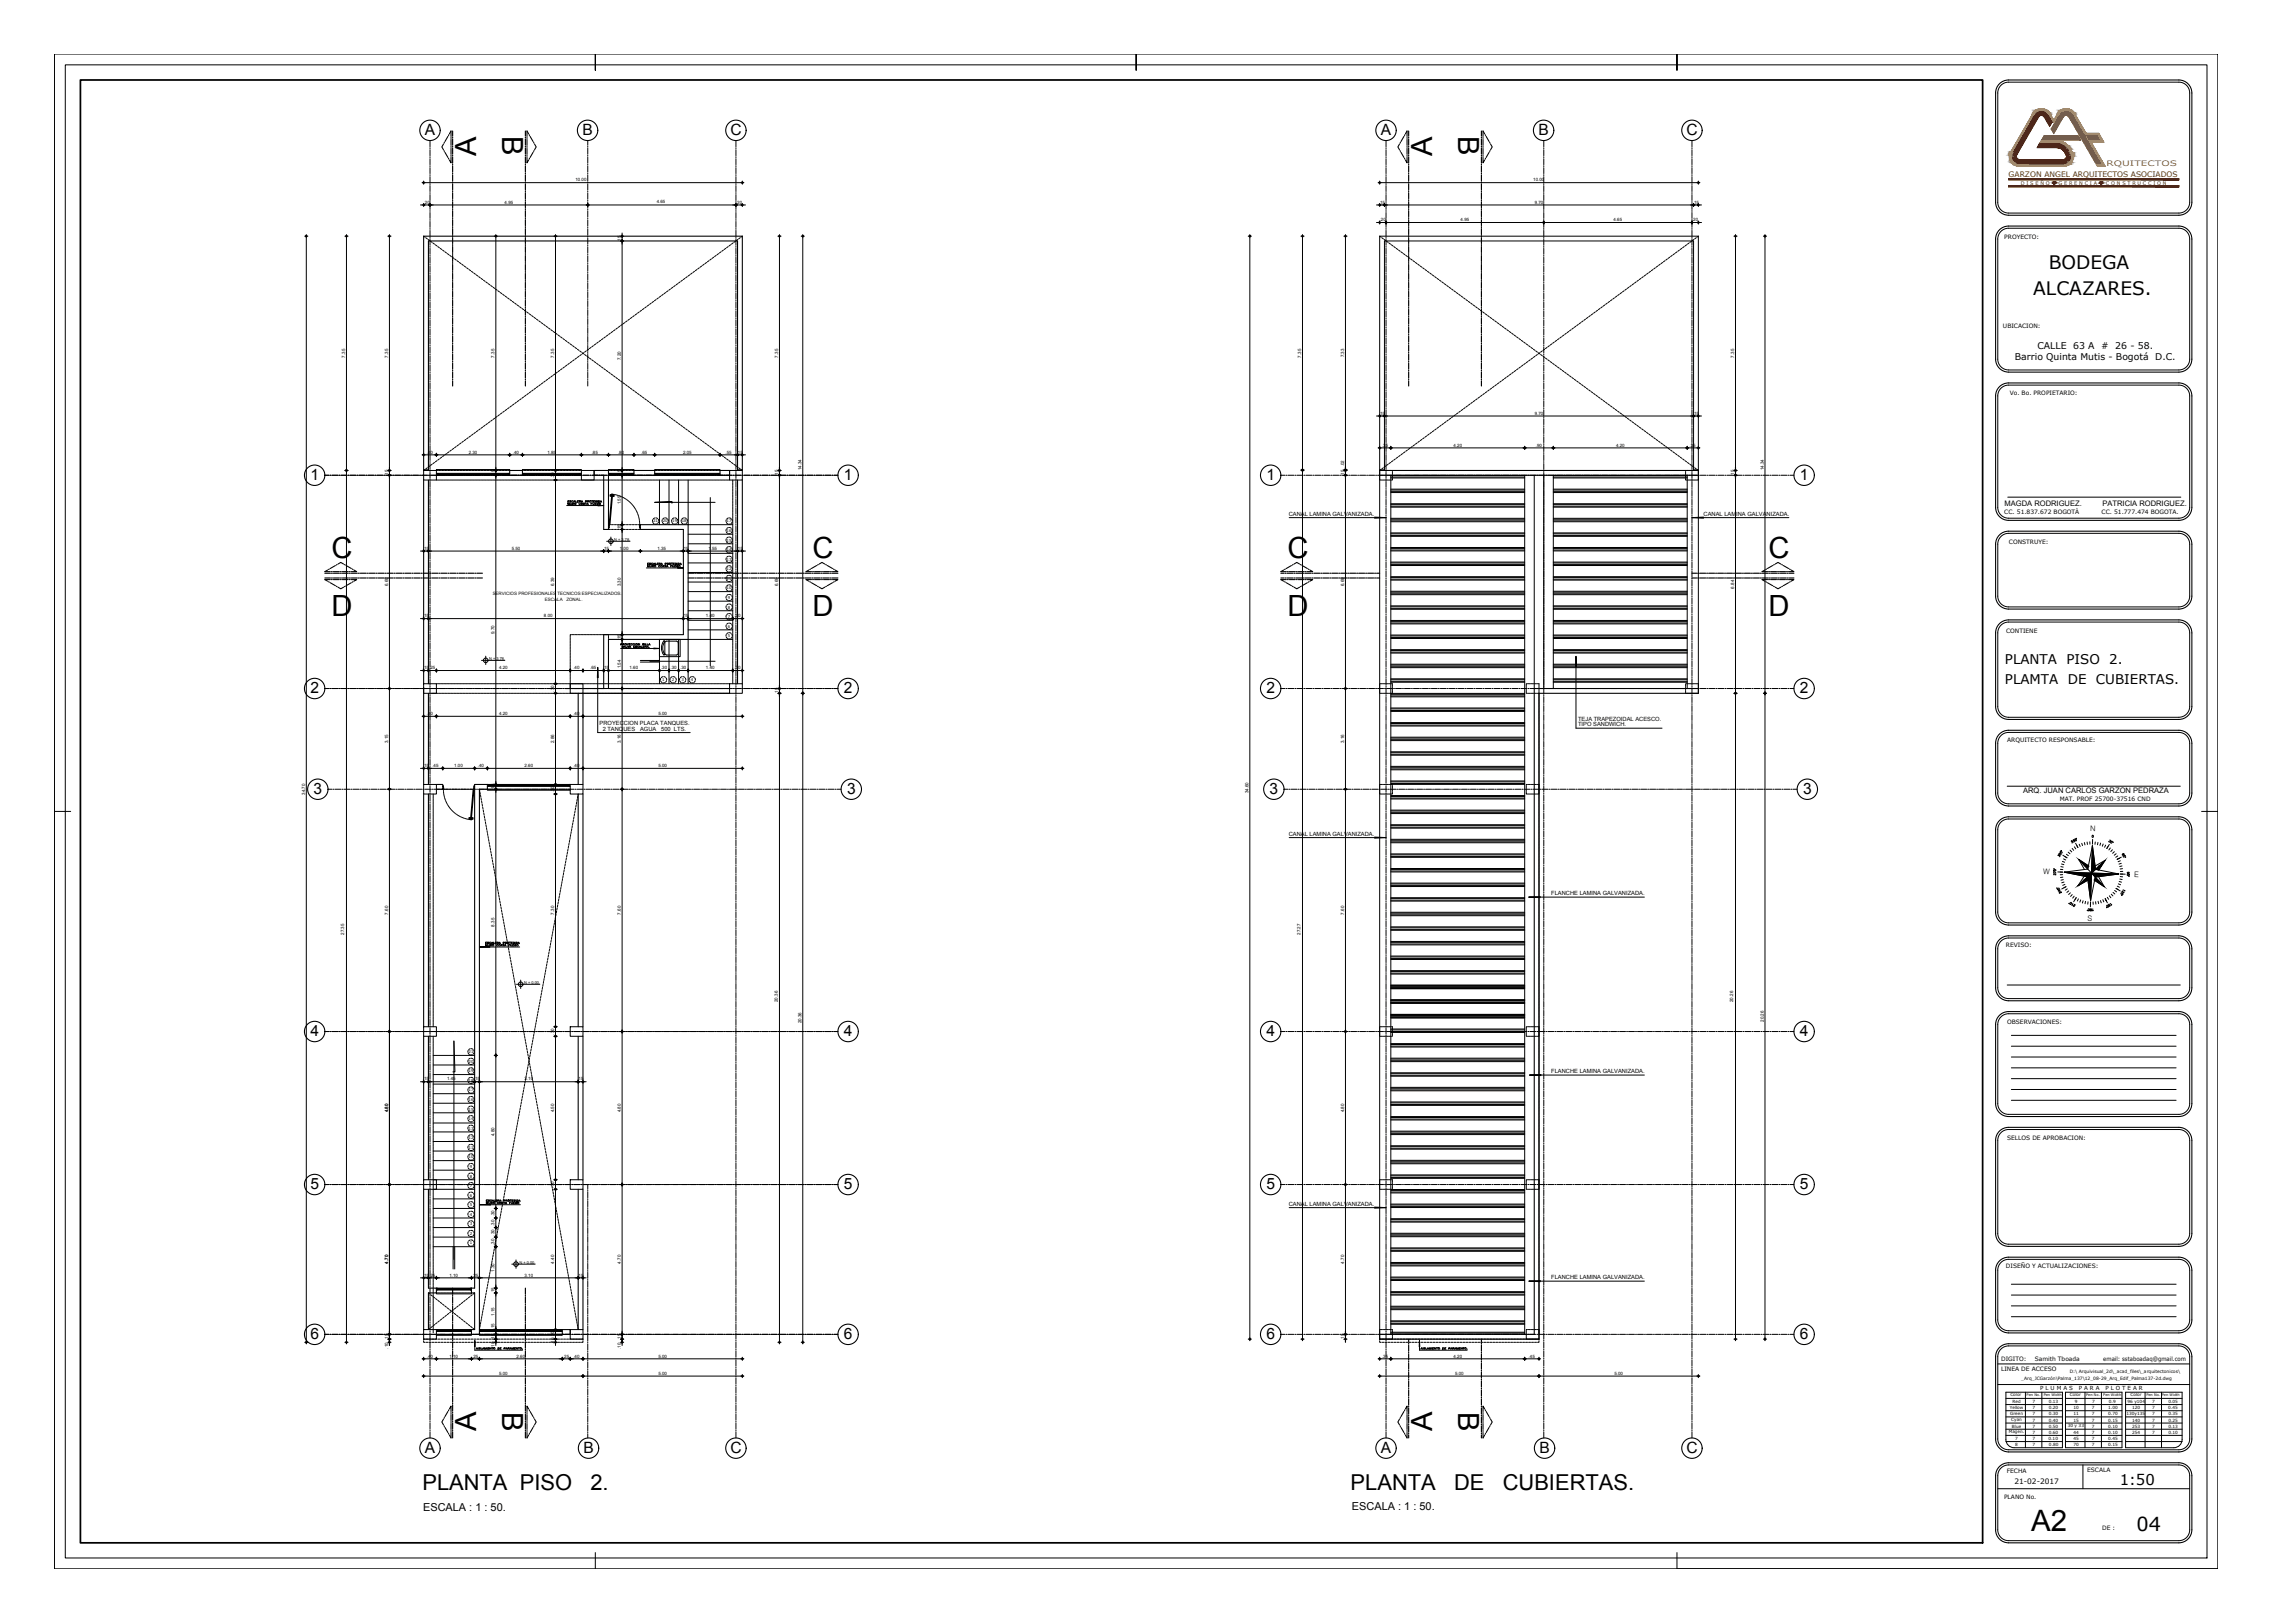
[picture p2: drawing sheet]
<svg xmlns="http://www.w3.org/2000/svg" width="1050mm" height="750mm" viewBox="0 0 1050 750" stroke-linecap="round" stroke-linejoin="round" font-family="sans-serif">
<defs><g id="words">
<text font-size="13.6" x="939" y="707">A2</text>
<g font-size="13.5">
<text x="232" y="63" transform="rotate(90 232 63)">B</text>
<text x="674" y="63" transform="rotate(90 674 63)">B</text>
<text x="220" y="72" transform="rotate(-90 220 72)">A</text>
<text x="662" y="72" transform="rotate(-90 662 72)">A</text>
<text x="153" y="258">C</text>
<text x="376" y="258">C</text>
<text x="595" y="258">C</text>
<text x="818" y="258">C</text>
<text x="153" y="285">D</text>
<text x="376" y="285">D</text>
<text x="595" y="285">D</text>
<text x="818" y="285">D</text>
<text x="232" y="652" transform="rotate(90 232 652)">B</text>
<text x="674" y="652" transform="rotate(90 674 652)">B</text>
<text x="220" y="661" transform="rotate(-90 220 661)">A</text>
<text x="662" y="661" transform="rotate(-90 662 661)">A</text>
</g>
<g font-size="10.1">
<text x="195" y="689">PLANTA PISO</text>
<text x="273" y="689">2.</text>
<text x="624" y="689">PLANTA</text>
<text x="672" y="689">DE</text>
<text x="695" y="689">CUBIERTAS.</text>
</g>
<text font-size="8.9" x="988" y="707">04</text>
<g font-size="8.6">
<text x="947" y="124">BODEGA</text>
<text x="940" y="136">ALCAZARES.</text>
</g>
<g font-size="7.2">
<text x="196" y="62">A</text>
<text x="269" y="62">B</text>
<text x="338" y="62">C</text>
<text x="638" y="62">A</text>
<text x="711" y="62">B</text>
<text x="780" y="62">C</text>
<text x="143" y="222">1</text>
<text x="390" y="222">1</text>
<text x="585" y="222">1</text>
<text x="832" y="222">1</text>
<text x="143" y="320">2</text>
<text x="390" y="320">2</text>
<text x="585" y="320">2</text>
<text x="832" y="320">2</text>
<text x="145" y="367">3</text>
<text x="392" y="367">3</text>
<text x="587" y="367">3</text>
<text x="833" y="367">3</text>
<text x="143" y="479">4</text>
<text x="390" y="479">4</text>
<text x="585" y="479">4</text>
<text x="832" y="479">4</text>
<text x="143" y="550">5</text>
<text x="390" y="550">5</text>
<text x="585" y="550">5</text>
<text x="832" y="550">5</text>
<text x="143" y="619">6</text>
<text x="390" y="619">6</text>
<text x="585" y="619">6</text>
<text x="832" y="619">6</text>
<text x="196" y="671">A</text>
<text x="270" y="671">B</text>
<text x="338" y="671">C</text>
<text x="638" y="671">A</text>
<text x="712" y="671">B</text>
<text x="780" y="671">C</text>
</g>
<text font-size="6.9" x="980" y="686">1:50</text>
<g font-size="6.2">
<text x="927" y="307">PLANTA</text>
<text x="955" y="307">PISO</text>
<text x="975" y="307">2.</text>
<text x="927" y="316">PLAMTA</text>
<text x="956" y="316">DE</text>
<text x="969" y="316">CUBIERTAS.</text>
</g>
<g font-size="5.1">
<text x="196" y="698">ESCALA : 1 : 50.</text>
<text x="625" y="698">ESCALA : 1 : 50.</text>
</g>
<g font-size="4.3">
<text x="942" y="161">CALLE</text>
<text x="958" y="161">63 A</text>
<text x="971" y="161">#</text>
<text x="978" y="161">26 - 58.</text>
<text x="931" y="166">Barrio Quinta Mutis - Bogotá</text>
<text x="996" y="166">D.C.</text>
</g>
<text font-size="3.5" fill="#db8606" x="974" y="77">RQUITECTOS</text>
<text font-size="3.5" fill="#7a1f00" x="928" y="82">GARZON ANGEL ARQUITECTOS ASOCIADOS</text>
<g font-size="3.5">
<text x="927" y="234">MAGDA RODRIGUEZ.</text>
<text x="972" y="234">PATRICIA RODRIGUEZ.</text>
<text x="935" y="367">ARQ. JUAN CARLOS GARZON PEDRAZA</text>
<text x="966" y="384" transform="rotate(2 966 384)">N</text>
<text x="966" y="388">0</text>
<text x="944" y="404" transform="rotate(2 944 404)">W</text>
<text x="987" y="405" transform="rotate(2 987 405)">E</text>
<text x="965" y="426" transform="rotate(2 965 426)">S</text>
</g>
<text font-size="3.4" x="931" y="686">21-02-2017</text>
<g font-size="2.8">
<text x="926" y="111">PROYECTO:</text>
<text x="926" y="151">UBICACION:</text>
<text x="929" y="183">Vo. Bo. PROPIETARIO:</text>
<text x="926" y="237">CC. 51.837.672 BOGOTÀ</text>
<text x="971" y="237">CC. 51.777.474 BOGOTA.</text>
<text x="929" y="252">CONSTRUYE:</text>
<text x="927" y="293">CONTIENE</text>
<text x="928" y="343">ARQUITECTO RESPONSABLE:</text>
<text x="952" y="370">MAT. PROF 25700-37516 CND</text>
<text x="927" y="437">REVISO:</text>
<text x="928" y="473">OBSERVACIONES:</text>
<text x="928" y="527">SELLOS DE APROBACION:</text>
<text x="927" y="586">DISEÑO Y ACTUALIZACIONES:</text>
<text x="925" y="629">DIGITO:</text>
<text x="941" y="629">Samith Tboada</text>
<text x="972" y="629">email: sstaboadaq@gmail.com</text>
<text x="925" y="634">LINEA DE ACCESO</text>
<text x="928" y="681">FECHA</text>
<text x="965" y="680">ESCALA</text>
<text x="926" y="693">PLANO No.</text>
<text x="972" y="707">DE :</text>
</g>
<g font-size="2.7">
<text x="596" y="238">CANAL LAMINA GALVANIZADA.</text>
<text x="787" y="238">CANAL LAMINA GALVANIZADA.</text>
<text x="277" y="335">PROYECCION PLACA TANQUES.</text>
<text x="729" y="336">TIPO SANDWICH.</text>
<text x="729" y="333">TEJA TRAPEZOIDAL ACESCO.</text>
<text x="279" y="338">2 TANQUES</text>
<text x="296" y="338">AGUA</text>
<text x="306" y="338">500 LTS.</text>
<text x="596" y="386">CANAL LAMINA GALVANIZADA.</text>
<text x="717" y="414">FLANCHE LAMINA GALVANIZADA.</text>
<text x="717" y="496">FLANCHE LAMINA GALVANIZADA.</text>
<text x="596" y="557">CANAL LAMINA GALVANIZADA.</text>
<text x="717" y="591">FLANCHE LAMINA GALVANIZADA.</text>
</g>
<g font-size="2.6">
<text x="943" y="642">P L U M A S</text>
<text x="961" y="642">P A R A</text>
<text x="973" y="642">P L O T E A R</text>
</g>
<g font-size="2.3" fill="#7a1f00">
<text x="934" y="85">D I S E Ñ O</text>
<text x="952" y="85">G E R E N C I A</text>
<text x="973" y="85">C O N S T R U C C I O N</text>
</g>
<g font-size="2.1">
<text x="266" y="84">10.00</text>
<text x="709" y="84">10.00</text>
<text x="196" y="94">.20</text>
<text x="233" y="94">4.95</text>
<text x="304" y="94">4.65</text>
<text x="340" y="94">.20</text>
<text x="637" y="94">.15</text>
<text x="709" y="94">9.70</text>
<text x="782" y="94">.15</text>
<text x="638" y="102">.20</text>
<text x="675" y="102">4.95</text>
<text x="746" y="102">4.65</text>
<text x="782" y="102">.20</text>
<text x="287" y="112" transform="rotate(-90 287 112)">.15</text>
<text x="160" y="165" transform="rotate(-90 160 165)">7.35</text>
<text x="179" y="165" transform="rotate(-90 179 165)">7.35</text>
<text x="229" y="165" transform="rotate(-90 229 165)">7.35</text>
<text x="256" y="165" transform="rotate(-90 256 165)">7.35</text>
<text x="287" y="166" transform="rotate(-90 287 166)">7.20</text>
<text x="360" y="165" transform="rotate(-90 360 165)">7.35</text>
<text x="601" y="165" transform="rotate(-90 601 165)">7.35</text>
<text x="621" y="165" transform="rotate(-90 621 165)">7.33</text>
<text x="802" y="165" transform="rotate(-90 802 165)">7.35</text>
<text x="637" y="192">.15</text>
<text x="709" y="192">9.70</text>
<text x="782" y="192">.15</text>
<text x="197" y="210">.40</text>
<text x="217" y="210">2.30</text>
<text x="237" y="210">.40</text>
<text x="253" y="210">1.85</text>
<text x="274" y="210">.85</text>
<text x="286" y="210">.80</text>
<text x="296" y="210">.65</text>
<text x="316" y="210">2.05</text>
<text x="335" y="210">.55</text>
<text x="341" y="210">.15</text>
<text x="639" y="206">.35</text>
<text x="672" y="206">4.20</text>
<text x="710" y="206">.90</text>
<text x="747" y="206">4.20</text>
<text x="781" y="206">.35</text>
<text x="621" y="216" transform="rotate(-90 621 216)">.02</text>
<text x="179" y="220" transform="rotate(-90 179 220)">.15</text>
<text x="229" y="220" transform="rotate(-90 229 220)">.15</text>
<text x="256" y="221" transform="rotate(-90 256 221)">.30</text>
<text x="287" y="220" transform="rotate(-90 287 220)">.15</text>
<text x="360" y="220" transform="rotate(-90 360 220)">.15</text>
<text x="371" y="217" transform="rotate(-90 371 217)">14.34</text>
<text x="621" y="220" transform="rotate(-90 621 220)">.15</text>
<text x="802" y="220" transform="rotate(-90 802 220)">.15</text>
<text x="815" y="217" transform="rotate(-90 815 217)">14.34</text>
<text x="287" y="233" transform="rotate(-90 287 233)">1.55</text>
<text x="287" y="245" transform="rotate(-90 287 245)">.15</text>
<text x="195" y="254">.15</text>
<text x="237" y="254">5.50</text>
<text x="279" y="254">.15</text>
<text x="287" y="254">1.00</text>
<text x="304" y="254">1.35</text>
<text x="316" y="254">.15</text>
<text x="327" y="254">1.55</text>
<text x="341" y="254">.15</text>
<text x="179" y="271" transform="rotate(-90 179 271)">6.69</text>
<text x="228" y="275">SERVICIOS PROFESIONALES TECNICOS ESPECIALIZADOS.</text>
<text x="256" y="271" transform="rotate(-90 256 271)">6.39</text>
<text x="287" y="271" transform="rotate(-90 287 271)">3.30</text>
<text x="360" y="271" transform="rotate(-90 360 271)">6.69</text>
<text x="621" y="271" transform="rotate(-90 621 271)">6.69</text>
<text x="802" y="272" transform="rotate(-90 802 272)">6.84</text>
<text x="252" y="278">ESCALA</text>
<text x="262" y="278">ZONAL.</text>
<text x="195" y="285">.15</text>
<text x="251" y="285">8.00</text>
<text x="316" y="285">.15</text>
<text x="326" y="285">1.40</text>
<text x="339" y="285">.30</text>
<text x="229" y="293" transform="rotate(-90 229 293)">9.70</text>
<text x="287" y="296" transform="rotate(-90 287 296)">.15</text>
<text x="195" y="309">.15</text>
<text x="198" y="309">.25</text>
<text x="231" y="309">4.20</text>
<text x="265" y="309">.40</text>
<text x="273" y="309">.65</text>
<text x="279" y="309">.15</text>
<text x="287" y="309" transform="rotate(-90 287 309)">1.54</text>
<text x="291" y="309">1.60</text>
<text x="306" y="309">.30</text>
<text x="310" y="309">.30</text>
<text x="314" y="309">.30</text>
<text x="326" y="309">1.40</text>
<text x="339" y="309">.30</text>
<text x="256" y="320" transform="rotate(-90 256 320)">.30</text>
<text x="360" y="321" transform="rotate(-90 360 321)">.15</text>
<text x="197" y="330">.40</text>
<text x="231" y="330">4.20</text>
<text x="265" y="330">.40</text>
<text x="304" y="330">5.00</text>
<text x="179" y="343" transform="rotate(-90 179 343)">3.15</text>
<text x="256" y="343" transform="rotate(-90 256 343)">2.86</text>
<text x="287" y="343" transform="rotate(-90 287 343)">3.16</text>
<text x="621" y="343" transform="rotate(-90 621 343)">3.16</text>
<text x="195" y="354">.15</text>
<text x="200" y="354">.45</text>
<text x="210" y="354">1.00</text>
<text x="221" y="354">.40</text>
<text x="242" y="354">2.60</text>
<text x="265" y="354">.40</text>
<text x="304" y="354">5.00</text>
<text x="229" y="365" transform="rotate(-90 229 365)">.15</text>
<text x="141" y="367" transform="rotate(-90 141 367)">34.70</text>
<text x="256" y="366" transform="rotate(-90 256 366)">.30</text>
<text x="577" y="367" transform="rotate(-90 577 367)">34.60</text>
<text x="179" y="423" transform="rotate(-90 179 423)">7.60</text>
<text x="256" y="423" transform="rotate(-90 256 423)">7.30</text>
<text x="287" y="423" transform="rotate(-90 287 423)">7.60</text>
<text x="621" y="423" transform="rotate(-90 621 423)">7.60</text>
<text x="159" y="432" transform="rotate(-90 159 432)">27.35</text>
<text x="229" y="428" transform="rotate(-90 229 428)">8.35</text>
<text x="601" y="432" transform="rotate(-90 601 432)">27.27</text>
<text x="359" y="463" transform="rotate(-90 359 463)">20.36</text>
<text x="801" y="463" transform="rotate(-90 801 463)">20.26</text>
<text x="371" y="473" transform="rotate(-90 371 473)">20.36</text>
<text x="815" y="472" transform="rotate(-90 815 472)">20.26</text>
<text x="256" y="478" transform="rotate(-90 256 478)">.30</text>
<text x="195" y="499">.15</text>
<text x="207" y="499">1.45</text>
<text x="219" y="499">.15</text>
<text x="242" y="499">3.10</text>
<text x="267" y="499">.15</text>
<text x="179" y="514" transform="rotate(-90 179 514)">4.80</text>
<text x="256" y="514" transform="rotate(-90 256 514)">4.50</text>
<text x="287" y="514" transform="rotate(-90 287 514)">4.80</text>
<text x="621" y="514" transform="rotate(-90 621 514)">4.80</text>
<text x="229" y="525" transform="rotate(-90 229 525)">4.80</text>
<text x="256" y="549" transform="rotate(-90 256 549)">.30</text>
<text x="229" y="562" transform="rotate(-90 229 562)">.30</text>
<text x="229" y="567" transform="rotate(-90 229 567)">.30</text>
<text x="229" y="575" transform="rotate(-90 229 575)">.30</text>
<text x="229" y="571" transform="rotate(-90 229 571)">.30</text>
<text x="179" y="584" transform="rotate(-90 179 584)">4.70</text>
<text x="229" y="588" transform="rotate(-90 229 588)">1.30</text>
<text x="256" y="584" transform="rotate(-90 256 584)">4.40</text>
<text x="287" y="584" transform="rotate(-90 287 584)">4.70</text>
<text x="621" y="584" transform="rotate(-90 621 584)">4.70</text>
<text x="195" y="590">.15</text>
<text x="198" y="590">.25</text>
<text x="208" y="590">1.10</text>
<text x="218" y="590">.25</text>
<text x="242" y="590">3.10</text>
<text x="267" y="590">.15</text>
<text x="229" y="598" transform="rotate(-90 229 598)">.15</text>
<text x="229" y="608" transform="rotate(-90 229 608)">1.15</text>
<text x="229" y="614" transform="rotate(-90 229 614)">.15</text>
<text x="179" y="623" transform="rotate(-90 179 623)">.10 .15</text>
<text x="229" y="623" transform="rotate(-90 229 623)">.10 .15</text>
<text x="256" y="621" transform="rotate(-90 256 621)">.10.30</text>
<text x="287" y="623" transform="rotate(-90 287 623)">.10 .15</text>
<text x="621" y="619" transform="rotate(-90 621 619)">.15</text>
<text x="197" y="627">.40</text>
<text x="208" y="627">1.10</text>
<text x="218" y="627">.25</text>
<text x="239" y="627">2.60</text>
<text x="260" y="627">.25</text>
<text x="265" y="627">.40</text>
<text x="304" y="627">5.00</text>
<text x="639" y="627">.35</text>
<text x="672" y="627">4.20</text>
<text x="707" y="627">.45</text>
<text x="231" y="635">5.00</text>
<text x="304" y="635">5.00</text>
<text x="673" y="635">5.00</text>
<text x="746" y="635">5.00</text>
<text x="957" y="635">D:\ Arquivisual_2d\_acad_files\_arquitectonicos\</text>
<text x="934" y="638">_Arq_JCGarzón\Palma_137\12_08-29_Arq_Edif_Palma137-2d.dwg</text>
</g>
<g font-size="2">
<text x="929" y="645">Color</text>
<text x="957" y="645">Color</text>
<text x="985" y="645">Color</text>
<text x="929" y="651">Yellow</text>
<text x="930" y="648">Red</text>
<text x="939" y="648">7</text>
<text x="939" y="651">7</text>
<text x="947" y="648">0.13</text>
<text x="947" y="651">0.20</text>
<text x="958" y="651">10</text>
<text x="959" y="648">9</text>
<text x="967" y="651">7</text>
<text x="967" y="648">7</text>
<text x="975" y="651">1.00</text>
<text x="975" y="648">0.9</text>
<text x="983" y="654">130y135</text>
<text x="983" y="648">96 y104</text>
<text x="986" y="651">120</text>
<text x="995" y="651">7</text>
<text x="995" y="648">7</text>
<text x="1002" y="651">0.45</text>
<text x="1002" y="648">0.05</text>
<text x="929" y="654">Green</text>
<text x="930" y="657">Cyan</text>
<text x="930" y="660">Blue</text>
<text x="939" y="660">7</text>
<text x="939" y="657">7</text>
<text x="939" y="654">7</text>
<text x="947" y="660">0.50</text>
<text x="947" y="657">0.40</text>
<text x="947" y="654">0.30</text>
<text x="956" y="660">30 y 33</text>
<text x="958" y="657">15</text>
<text x="958" y="654">11</text>
<text x="967" y="660">7</text>
<text x="967" y="657">7</text>
<text x="967" y="654">7</text>
<text x="975" y="660">0.10</text>
<text x="975" y="657">0.15</text>
<text x="975" y="654">0.70</text>
<text x="986" y="660">253</text>
<text x="986" y="657">140</text>
<text x="995" y="660">7</text>
<text x="995" y="657">7</text>
<text x="995" y="654">7</text>
<text x="1002" y="660">0.13</text>
<text x="1002" y="657">0.25</text>
<text x="1002" y="654">0.35</text>
<text x="929" y="662">Magen.</text>
<text x="932" y="665">7</text>
<text x="939" y="663">7</text>
<text x="940" y="665">7</text>
<text x="947" y="665">0.10</text>
<text x="947" y="663">0.60</text>
<text x="958" y="665">45</text>
<text x="958" y="663">44</text>
<text x="967" y="665">7</text>
<text x="967" y="663">7</text>
<text x="975" y="665">0.45</text>
<text x="975" y="663">0.10</text>
<text x="986" y="663">254</text>
<text x="995" y="663">7</text>
<text x="1002" y="663">0.10</text>
<text x="932" y="668">8</text>
<text x="940" y="668">7</text>
<text x="947" y="668">0.80</text>
<text x="958" y="668">70</text>
<text x="967" y="668">7</text>
<text x="975" y="668">0.15</text>
</g>
<g font-size="1.8">
<text x="302" y="241">21</text>
<text x="306" y="241">20</text>
<text x="311" y="241">19</text>
<text x="315" y="241">18</text>
<text x="336" y="246">16</text>
<text x="336" y="241">17</text>
<text x="284" y="250">N + 3.78.</text>
<text x="336" y="250">15</text>
<text x="336" y="255">14</text>
<text x="336" y="264">12</text>
<text x="336" y="259">13</text>
<text x="336" y="268">11</text>
<text x="336" y="272">10</text>
<text x="336" y="281">8</text>
<text x="336" y="277">9</text>
<text x="336" y="286">7</text>
<text x="336" y="290">6</text>
<text x="336" y="294">5</text>
<text x="226" y="305">N + 3.78.</text>
<text x="306" y="315">1</text>
<text x="311" y="315">2</text>
<text x="315" y="315">3</text>
<text x="319" y="315">4</text>
<text x="242" y="455">N + 0.00.</text>
<text x="217" y="491">20</text>
<text x="217" y="487">21</text>
<text x="217" y="496">19</text>
<text x="217" y="500">18</text>
<text x="217" y="509">16</text>
<text x="217" y="504">17</text>
<text x="217" y="513">15</text>
<text x="217" y="518">14</text>
<text x="217" y="526">12</text>
<text x="217" y="522">13</text>
<text x="217" y="531">11</text>
<text x="217" y="535">10</text>
<text x="217" y="540">9</text>
<text x="217" y="544">8</text>
<text x="217" y="549">7</text>
<text x="217" y="557">5</text>
<text x="217" y="553">6</text>
<text x="217" y="562">4</text>
<text x="217" y="566">3</text>
<text x="217" y="575">1</text>
<text x="217" y="571">2</text>
<text x="240" y="584">N + 0.00.</text>
</g>
<g font-size="1.6">
<text x="937" y="645">Pen No.</text>
<text x="945" y="645">Pen Width</text>
<text x="964" y="645">Pen No.</text>
<text x="972" y="645">Pen Width</text>
<text x="992" y="645">Pen No.</text>
<text x="999" y="645">Pen Width</text>
</g>
</g></defs>
<!-- layer: _arq_vent_vidr -->
<g fill="none" stroke="#000" stroke-width=".46">
<path d="M638 109h147v108h-2v-106h-143v106h-2zM203 219h32M203 219h.1M235 219h.1M242 219h26M242 219h.1M268 219h.1M282 219h10M282 219h.1M292 219h.1M304 219h28M304 219h.1"/>
<path d="M332 219h.1M226 363h37M226 363h.1M263 363h.1M203 596h14zM203 615h.1M203 615h14M217 615h.1M223 615h36M223 615h.1M259 615h.1"/>
</g>
<!-- layer: _arq_dintel -->
<g fill="none" stroke="#000" stroke-width=".46">
<path d="M196 109v1M197 110h1M198 111h1M199 111l1 1M200 112l1 1M201 113l1 1M202 114h1M203 115h1M205 116h.1M206 116v1M207 117l1 1M208 118l1 1"/>
<path d="M209 119h1M210 120h1M329 120h-1M330 119h-1M331 118l-1 1M332 117l-1 1M333 116v1M334 116h.1M336 115h-1M337 114h-1M338 113l-1 1M339 112l-1 1"/>
<path d="M340 111l-1 1M341 111h-1M342 110h-1M343 109v1M638 109v1M639 110h.1M640 111h1M641 111l1 1M642 112l1 1M643 113l1 1M644 114h1M645 115h1"/>
<path d="M646 116h1M648 116v1M649 117v1M650 118l1 1M651 119h1M652 120h1M771 120h-1M772 119h-1M773 118l-1 1M774 117l-1 1M775 116l-1 1M776 116h.1"/>
<path d="M777 115h.1M779 114h-1M780 113l-1 1M781 112l-1 1M782 111l-1 1M783 111h-1M784 110h-1M785 109l-1 1M211 120l1 1M212 121l1 1M213 122l1 1M215 123h.1"/>
<path d="M216 124h.1M217 125h1M218 125l1 1M219 126l1 1M220 127l1 1M221 128h1M222 129h1M223 129l1 1M225 130v1M226 131v1M227 132h1M228 133h1"/>
<path d="M229 134h1M230 134l1 1M231 135l1 1M232 136l1 1M234 137h.1M235 138h.1M236 138v1M237 139l1 1M302 139l-1 1M303 138l-1 1M304 138h.1M305 137h.1"/>
<path d="M307 136l-1 1M308 135l-1 1M309 134l-1 1M310 134h-1M311 133h-1M312 132h-1M313 131v1M314 130v1M315 129v1M317 129h-1M318 128h-1M319 127l-1 1"/>
<path d="M320 126l-1 1M321 125l-1 1M322 125h-1M323 124h.1M324 123h.1M325 122v1M327 121l-1 1M328 120l-1 1M653 120l1 1M654 121l1 1M655 122l1 1M656 123h1"/>
<path d="M658 124h.1M659 125h.1M660 125l1 1M661 126l1 1M662 127l1 1M663 128h1M664 129h1M665 129l1 1M667 130v1M668 131v1M669 132h.1M670 133h1"/>
<path d="M671 134h1M672 134l1 1M673 135l1 1M674 136l1 1M675 137h1M677 138h.1M678 138v1M679 139v1M744 139l-1 1M745 138l-1 1M746 138h.1M747 137h.1"/>
<path d="M748 136v1M750 135l-1 1M751 134l-1 1M752 134h-1M753 133h-1M754 132h-1M755 131l-1 1M756 130v1M757 129v1M759 129h-1M760 128h-1M761 127l-1 1"/>
<path d="M762 126l-1 1M763 125l-1 1M764 125h-1M765 124h-1M766 123h.1M767 122v1M769 121l-1 1M770 120l-1 1M238 140l1 1M239 141h1M240 142h1M241 143h1"/>
<path d="M242 143l1 1M244 144v1M245 145v1M246 146h.1M247 147h1M248 147l1 1M249 148l1 1M250 149l1 1M251 150h1M252 151h1M254 152h.1M255 152v1"/>
<path d="M256 153l1 1M257 154l1 1M258 155h1M259 156h1M260 156l1 1M261 157l1 1M262 158l1 1M264 159h.1M265 160h.1M274 160h.1M275 159h.1M277 158l-1 1"/>
<path d="M278 157l-1 1M279 156l-1 1M280 156h-1M281 155h-1M282 154l-1 1M283 153l-1 1M284 152v1M285 152h.1M287 151h-1M288 150h-1M289 149l-1 1M290 148l-1 1"/>
<path d="M291 147l-1 1M292 147h-1M293 146h-1M294 145v1M295 144v1M297 143l-1 1M298 143h-1M299 142h-1M300 141h-1M301 140l-1 1M680 140l1 1M681 141h1"/>
<path d="M682 142h1M683 143h1M684 143l1 1M685 144l1 1M687 145v1M688 146h.1M689 147h1M690 147l1 1M691 148l1 1M692 149l1 1M693 150h1M694 151h1"/>
<path d="M695 152h1M697 152v1M698 153v1M699 154l1 1M700 155h1M701 156h1M702 156l1 1M703 157l1 1M704 158l1 1M705 159h1M707 160h.1M716 160h-1"/>
<path d="M717 159h.1M718 158v1M720 157l-1 1M721 156l-1 1M722 156h-1M723 155h-1M724 154l-1 1M725 153l-1 1M726 152l-1 1M727 152h.1M728 151h.1M730 150h-1"/>
<path d="M731 149l-1 1M732 148l-1 1M733 147l-1 1M734 147h-1M735 146h-1M736 145v1M737 144v1M738 143v1M740 143h-1M741 142h-1M742 141h-1M743 140l-1 1"/>
<path d="M248 179l-1 1M249 179h-1M250 178h-1M251 177h-1M252 176l-1 1M253 175l-1 1M254 174v1M255 174h.1M257 173h-1M258 172l-1 1M259 171l-1 1M260 170l-1 1"/>
<path d="M261 170h-1M262 169h-1M263 168h-1M264 167v1M265 166v1M266 161h1M267 165l-1 1M267 161l1 1M268 165h-1M268 162l1 1M269 164h-1M269 163l1 1"/>
<path d="M270 163l-1 1M270 164h1M271 162l-1 1M271 165h1M272 161l-1 1M272 165l1 1M273 161h-1M274 166v1M275 167v1M276 168h1M277 169h1M278 170h1"/>
<path d="M279 170l1 1M280 171l1 1M281 172l1 1M282 173h1M284 174h.1M285 174v1M286 175l1 1M287 176l1 1M288 177h1M289 178h1M290 179h1M291 179l1 1"/>
<path d="M690 179l-1 1M691 179h-1M692 178h-1M693 177h-1M694 176l-1 1M695 175l-1 1M696 174l-1 1M697 174h.1M698 173h.1M700 172l-1 1M701 171l-1 1M702 170l-1 1"/>
<path d="M703 170h-1M704 169h-1M705 168h-1M706 167l-1 1M707 166v1M708 161h.1M708 165v1M709 161l1 1M710 165h-1M710 162l1 1M711 164h-1M711 163l1 1"/>
<path d="M712 163l-1 1M712 164h1M713 162l-1 1M713 165h1M714 161l-1 1M714 165l1 1M715 161h-1M715 166l1 1M717 167v1M718 168h.1M719 169h1M720 170h1"/>
<path d="M721 170l1 1M722 171l1 1M723 172l1 1M724 173h1M725 174h1M727 174v1M728 175v1M729 176l1 1M730 177h1M731 178h1M732 179h1M733 179l1 1"/>
<path d="M220 200h-1M221 199l-1 1M222 198l-1 1M223 197l-1 1M224 197h-1M225 196h.1M226 195h.1M228 194l-1 1M229 193l-1 1M230 192l-1 1M231 192h-1M232 191h-1"/>
<path d="M233 190l-1 1M234 189v1M235 188v1M236 188h.1M238 187h-1M239 186h-1M240 185l-1 1M241 184l-1 1M242 183l-1 1M243 183h-1M244 182h.1M245 181v1"/>
<path d="M246 180v1M292 180l1 1M294 181v1M295 182h.1M296 183h1M297 183l1 1M298 184l1 1M299 185l1 1M300 186h1M301 187h1M302 188h1M304 188v1"/>
<path d="M305 189v1M306 190l1 1M307 191h1M308 192h1M309 192l1 1M310 193l1 1M311 194l1 1M313 195h.1M314 196h.1M315 197h.1M316 197l1 1M317 198l1 1"/>
<path d="M318 199l1 1M319 200h1M662 200h-1M663 199l-1 1M664 198l-1 1M665 197l-1 1M666 197h-1M667 196h.1M668 195h.1M669 194v1M671 193l-1 1M672 192l-1 1"/>
<path d="M673 192h-1M674 191h-1M675 190l-1 1M676 189l-1 1M677 188v1M678 188h.1M679 187h.1M681 186h-1M682 185l-1 1M683 184l-1 1M684 183l-1 1M685 183h-1"/>
<path d="M686 182h-1M687 181v1M688 180v1M734 180l1 1M736 181v1M737 182h.1M738 183h.1M739 183l1 1M740 184l1 1M741 185l1 1M742 186h1M743 187h1"/>
<path d="M744 188h1M746 188v1M747 189v1M748 190v1M749 191h1M750 192h1M751 192l1 1M752 193l1 1M753 194l1 1M754 195h1M756 196h.1M757 197h.1"/>
<path d="M758 197l1 1M759 198l1 1M760 199l1 1M761 200h1M196 217h.1M198 216l-1 1M199 215l-1 1M200 215h-1M201 214h-1M202 213h-1M203 212l-1 1M204 211l-1 1"/>
<path d="M205 210v1M206 210h.1M208 209h-1M209 208l-1 1M210 207l-1 1M211 206l-1 1M212 206h-1M213 205h-1M214 204h-1M215 203v1M216 202v1M218 201l-1 1"/>
<path d="M219 201h-1M320 201h1M321 201l1 1M323 202v1M324 203v1M325 204h.1M326 205h1M327 206h1M328 206l1 1M329 207l1 1M330 208l1 1M331 209h1"/>
<path d="M333 210h.1M334 210v1M335 211l1 1M336 212l1 1M337 213h1M338 214h1M339 215h1M340 215l1 1M341 216l1 1M343 217h.1M638 217h.1M639 216v1"/>
<path d="M641 215l-1 1M642 215h-1M643 214h-1M644 213h-1M645 212l-1 1M646 211l-1 1M647 210l-1 1M648 210h.1M649 209h.1M651 208l-1 1M652 207l-1 1M653 206l-1 1"/>
<path d="M654 206h-1M655 205h-1M656 204h-1M657 203l-1 1M658 202v1M659 201v1M661 201h-1M762 201h1M763 201l1 1M764 202l1 1M766 203v1M767 204h.1"/>
<path d="M768 205h1M769 206h1M770 206l1 1M771 207l1 1M772 208l1 1M773 209h1M774 210h1M776 210v1M777 211v1M778 212l1 1M779 213h1M780 214h1"/>
<path d="M781 215h1M782 215l1 1M783 216l1 1M784 217h1M281 242h1M281 245h1M283 242h1M283 245h1M284 242h1M284 245h1M285 242h1M285 245h1"/>
<path d="M287 242h1M287 245h1M288 242h1M288 245h1M290 242h.1M290 245h.1M291 242h1M291 245h1M292 242h1M292 245h1M294 242h1M294 245h1"/>
<path d="M295 242h1M295 245h1M205 365h1M206 365h1M207 365h1M209 365h1M210 365h1M212 365h.1M213 365h1M214 365h1M216 365h1M217 365h1"/>
<path d="M218 365h1M222 365v1M222 366v1M222 368h.1M222 369l1 1M223 370v1M223 372v1M223 373v1M223 374l1 1M224 376v1M224 377v1M224 378v1"/>
<path d="M224 380l1 1M265 379v1M265 377v1M266 376l-1 1M266 375v1M266 373v1M266 372v1M267 371l-1 1M267 369v1M267 368v1M267 367v1M225 381v1"/>
<path d="M225 382v1M225 384v1M225 385l1 1M226 387h.1M226 388v1M226 389v1M226 391l1 1M227 392v1M227 393v1M227 395v1M227 396l1 1M228 397v1"/>
<path d="M228 399v1M261 399v1M262 398l-1 1M262 397h.1M262 395v1M262 394v1M263 392l-1 1M263 391v1M263 390v1M263 388v1M264 387l-1 1M264 386v1"/>
<path d="M264 384v1M264 383v1M265 382h-1M265 380v1M228 400v1M228 401v1M229 403v1M229 404v1M229 406h.1M229 407v1M230 408v1M230 410v1"/>
<path d="M230 411v1M230 412v1M231 414v1M231 415v1M231 416v1M231 418v1M232 419v1M258 420l-1 1M258 418v1M258 417v1M258 416h.1M259 414l-1 1"/>
<path d="M259 413v1M259 411v1M259 410v1M260 409l-1 1M260 407v1M260 406v1M260 405v1M261 403l-1 1M261 402v1M261 401h.1M232 421h.1M232 422v1"/>
<path d="M232 423v1M233 425h.1M233 426v1M233 427v1M233 429v1M234 430v1M234 431v1M234 433v1M234 434v1M235 435v1M235 437v1M235 438v1"/>
<path d="M235 440h.1M254 440v1M254 439v1M254 437v1M255 436l-1 1M255 435h.1M255 433v1M255 432v1M256 430l-1 1M256 429v1M256 428v1M256 426v1"/>
<path d="M257 425l-1 1M257 424v1M257 422v1M257 421v1M236 441v1M236 442v1M236 444v1M236 445v1M237 446v1M237 448v1M237 449v1M237 450v1"/>
<path d="M238 452v1M238 453v1M238 454v1M238 456v1M239 457v1M239 459h.1M239 460v1M250 459v1M251 458l-1 1M251 456v1M251 455v1M251 454h.1"/>
<path d="M252 452l-1 1M252 451v1M252 449v1M252 448v1M253 447l-1 1M253 445v1M253 444v1M253 443v1M254 441l-1 1M239 461v1M240 463v1M240 464v1"/>
<path d="M240 465v1M240 467v1M240 468l1 1M241 469v1M241 471v1M241 472v1M241 473l1 1M242 475v1M242 476v1M242 478h.1M242 479l1 1M247 479l-1 1"/>
<path d="M247 478v1M247 477v1M247 475v1M248 474l-1 1M248 473h.1M248 471v1M248 470v1M249 468l-1 1M249 467v1M249 466v1M249 464v1M250 463l-1 1"/>
<path d="M250 462v1M250 460v1M243 480v1M243 500v1M243 482v1M243 498v1M243 483v1M243 497v1M243 484l1 1M244 496l-1 1M244 486v1M244 494v1"/>
<path d="M244 487v1M244 493v1M244 488v1M244 492h.1M244 490l1 1M245 490l-1 1M245 491v1M245 489v1M245 493h.1M245 487v1M245 494v1M245 486v1"/>
<path d="M245 495l1 1M246 485l-1 1M246 497h.1M246 483v1M246 498v1M246 482v1M246 499v1M246 481v1M239 519v1M240 517l-1 1M240 516v1M240 515v1"/>
<path d="M240 513v1M241 512l-1 1M241 511h.1M241 509v1M241 508v1M242 507h-1M242 505v1M242 504v1M242 502v1M243 501l-1 1M246 501l1 1M247 502v1"/>
<path d="M247 503v1M247 505v1M247 506l1 1M248 507v1M248 509v1M248 510v1M248 512h1M249 513v1M249 514v1M249 516v1M249 517l1 1M250 518v1"/>
<path d="M250 520v1M236 539l-1 1M236 538v1M236 536v1M236 535v1M236 534v1M237 532v1M237 531v1M237 530v1M238 528l-1 1M238 527v1M238 526h.1"/>
<path d="M238 524v1M239 523l-1 1M239 521v1M239 520v1M250 521v1M250 522l1 1M251 524v1M251 525v1M251 526v1M251 528l1 1M252 529v1M252 531h.1"/>
<path d="M252 532v1M252 533l1 1M253 535v1M253 536v1M253 537v1M253 539l1 1M232 559v1M232 558v1M232 557v1M232 555v1M233 554v1M233 553v1"/>
<path d="M233 551v1M233 550v1M234 549v1M234 547v1M234 546v1M234 545h.1M235 543v1M235 542v1M235 540v1M254 540v1M254 541v1M254 543v1"/>
<path d="M254 544l1 1M255 545v1M255 547v1M255 548v1M255 550h1M256 551v1M256 552v1M256 554v1M256 555l1 1M257 556v1M257 558v1M257 559v1"/>
<path d="M228 580v1M228 578v1M228 577v1M229 576v1M229 574v1M229 573v1M229 572v1M230 570v1M230 569v1M230 568v1M230 566v1M231 565v1"/>
<path d="M231 564h.1M231 562v1M231 561v1M257 560l1 1M258 562v1M258 563v1M258 565h.1M258 566l1 1M259 567v1M259 569h.1M259 570v1M259 571l1 1"/>
<path d="M260 573v1M260 574v1M260 575v1M260 577l1 1M261 578v1M261 579v1M198 597l1 1M199 598l1 1M200 599l1 1M217 599l-1 1M218 598v1M219 597v1"/>
<path d="M224 599v1M225 598h.1M225 596v1M225 595v1M225 593v1M226 592v1M226 591v1M226 589v1M226 588v1M227 587v1M227 585v1M227 584v1"/>
<path d="M227 583h.1M228 581v1M261 581v1M261 582l1 1M262 584h.1M262 585v1M262 586v1M262 588l1 1M263 589v1M263 590v1M263 592v1M263 593l1 1"/>
<path d="M264 594v1M264 596v1M264 597v1M264 598l1 1M265 600v1M196 620h1M197 619h-1M197 619h1M198 619h1M199 614h-1M200 619h1M200 613l-1 1"/>
<path d="M201 612l-1 1M201 619h1M201 600l1 1M202 611l-1 1M202 601l1 1M203 619h.1M203 610l-1 1M203 602h1M204 619h1M204 610h-1M205 603h.1M205 619h1"/>
<path d="M205 609h.1M206 604h.1M206 608h.1M207 619h1M207 604v1M207 607v1M208 605l1 1M208 619h1M209 606l-1 1M209 606l1 1M209 619h1M210 605l-1 1"/>
<path d="M210 607l1 1M211 604l-1 1M211 619h1M211 608h1M212 604h-1M212 609h1M212 619h1M213 603h-1M213 610h1M214 619h.1M214 602h-1M214 610l1 1"/>
<path d="M215 619h1M215 601l-1 1M215 611l1 1M216 600l-1 1M216 619h1M216 612l1 1M218 613v1M218 619h1M219 614h.1M219 619h1M220 619h1M222 614h.1"/>
<path d="M222 619h1M222 612v1M222 611v1M222 610v1M223 608v1M223 607v1M223 606v1M223 619h1M223 604v1M224 603v1M224 602h.1M224 600v1"/>
<path d="M225 619h1M226 619h1M227 619h1M229 619h1M230 619h1M232 619h.1M233 619h1M234 619h1M236 619h1M237 619h1M238 619h1M240 619h1"/>
<path d="M241 619h1M243 619h.1M244 619h1M245 619h1M247 619h1M248 619h1M249 619h1M251 619h1M252 619h1M254 619h1M255 619h1M256 619h1"/>
<path d="M258 619h1M259 619h1M261 619h.1M262 619h1M263 619h1M265 619h1M265 601v1M265 603h.1M265 604l1 1M266 605v1M266 607v1M266 619h1"/>
<path d="M266 608v1M266 609l1 1M267 611v1M267 612v1M267 613v1M267 619h1M269 619h.1M269 620h.1M638 620h.1M638 619h.1M639 619h1M640 619h1"/>
<path d="M642 619h1M643 619h1M644 619h1M646 619h1M647 619h1M649 619h.1M650 619h1M651 619h1M653 619h1M654 619h1M655 619h1M657 619h1"/>
<path d="M658 619h1M660 619h1M661 619h1M662 619h1M664 619h1M665 619h1M667 619h.1M668 619h1M669 619h1M671 619h1M672 619h1M673 619h1"/>
<path d="M675 619h1M676 619h1M678 619h.1M679 619h1M680 619h1M682 619h1M683 619h1M684 619h1M686 619h1M687 619h1M689 619h1M690 619h1"/>
<path d="M691 619h1M693 619h1M694 619h1M696 619h.1M697 619h1M698 619h1M700 619h1M701 619h1M702 619h1M704 619h1M705 619h1M707 619h.1"/>
<path d="M708 619h1M709 619h1M711 619h.1M711 620h.1M197 620h1M198 620h1M200 620h1M201 620h1M203 620h.1M204 620h1M205 620h1M207 620h1"/>
<path d="M208 620h1M209 620h1M211 620h1M212 620h1M214 620h.1M215 620h1M216 620h1M218 620h1M219 620h1M220 620h1M222 620h1M223 620h1"/>
<path d="M225 620h1M226 620h1M227 620h1M229 620h1M230 620h1M232 620h.1M233 620h1M234 620h1M236 620h1M237 620h1M238 620h1M240 620h1"/>
<path d="M241 620h1M243 620h.1M244 620h1M245 620h1M247 620h1M248 620h1M249 620h1M251 620h1M252 620h1M254 620h1M255 620h1M256 620h1"/>
<path d="M258 620h1M259 620h1M261 620h.1M262 620h1M263 620h1M265 620h1M266 620h1M267 620h1M639 620h1M640 620h1M642 620h1M643 620h1"/>
<path d="M644 620h1M646 620h1M647 620h1M649 620h.1M650 620h1M651 620h1M653 620h1M654 620h1M655 620h1M657 620h1M658 620h1M660 620h1"/>
<path d="M661 620h1M662 620h1M664 620h1M665 620h1M667 620h.1M668 620h1M669 620h1M671 620h1M672 620h1M673 620h1M675 620h1M676 620h1"/>
<path d="M678 620h.1M679 620h1M680 620h1M682 620h1M683 620h1M684 620h1M686 620h1M687 620h1M689 620h1M690 620h1M691 620h1M693 620h1"/>
<path d="M694 620h1M696 620h.1M697 620h1M698 620h1M700 620h1M701 620h1M702 620h1M704 620h1M705 620h1M707 620h.1M708 620h1M709 620h1"/>
</g>
<!-- layer: _arq_esc -->
<g fill="none" stroke="#000" stroke-width=".46">
<path d="M638 220v397M643 220v397M780 220v98M785 220v98M305 222v20M309 222v20M314 222v20M318 222v20h21M318 247h21M318 251h21M318 256h21M318 260h21"/>
<path d="M318 265h21M318 269h21M318 273h21M318 278h21M305 295v21M309 295v21M314 295v21M318 282h21M318 287h21M318 291h21M339 295h-21v21M200 497h19"/>
<path d="M200 492h19M200 488h19M200 519h19M200 514h19M200 510h19M200 505h19M200 501h19M200 536h19M200 532h19M200 528h19M200 523h19M200 558h19"/>
<path d="M200 554h19M200 550h19M200 545h19M200 541h19M200 576h19M200 572h19M200 567h19M200 563h19"/>
</g>
<!-- layer: _cotas_horiz -->
<g fill="none" stroke="#000" stroke-width=".46">
<path d="M194 95h1M196 95h3M197 84h145M200 95h71M272 95h67M340 95h3M344 95h1M636 95h1M638 95h2M638 84h146M641 95h141M783 95h2"/>
<path d="M786 95h1M142 110v510M160 110v107M180 110v107M229 110v107M257 110v107M288 108h.1M288 109v2M288 112v105M360 110v107M371 110v210M578 110v508"/>
<path d="M602 110v107M622 110v107M641 103h72M714 103h67M802 110v107M816 110v210M641 192h141M783 192h2M786 192h1M150 220h2M153 220h.1M153 220h3"/>
<path d="M157 220h.1M158 220h2M160 218v402M161 220h.1M162 220h2M165 220h.1M166 220h3M169 220h1M170 220h3M173 220h1M174 220h3M177 220h1"/>
<path d="M178 220h3M180 217v3M182 220h.1M182 220h3M186 220h.1M187 220h2M190 220h.1M191 220h2M194 220h.1M195 220h3M196 217h6v5h-6zM197 210h4"/>
<path d="M198 220h1M199 220h3M202 220h1M202 210h33M203 220h3M206 220h1M207 220h3M211 220h.1M211 220h3M215 220h.1M216 220h2M219 220h.1"/>
<path d="M220 220h2M223 220h.1M224 220h3M227 220h1M228 220h3M229 217v3M231 220h1M232 220h3M235 220h1M236 220h3M236 210h5M240 220h.1"/>
<path d="M240 220h3M242 210h26M244 220h.1M245 220h2M248 220h.1M249 220h2M252 220h.1M253 220h3M256 220h1M257 218v3M257 220h3M260 220h1"/>
<path d="M261 220h3M264 220h1M265 220h3M269 220h.1M269 217h6v5h-6zM269 220h3M269 210h12M273 220h.1M274 220h2M277 220h.1M278 220h2M281 220h.1"/>
<path d="M282 220h3M282 210h10M285 220h1M286 220h3M288 217v3M289 220h1M290 220h3M293 220h1M294 210h8M294 220h3M298 220h.1M298 220h3"/>
<path d="M302 220h.1M303 220h2M303 210h29M306 220h.1M307 220h2M310 220h.1M311 220h3M314 220h1M315 220h3M318 220h1M319 220h3M322 220h1"/>
<path d="M323 220h3M327 220h.1M327 220h3M331 220h.1M332 220h2M334 210h6M335 220h.1M336 220h2M337 217h6v5h-6zM339 220h.1M340 220h3M341 210h2"/>
<path d="M343 220h1M344 210h1M344 220h3M347 220h1M348 220h3M351 220h1M352 220h3M356 220h.1M356 220h3M360 220h.1M361 220h2M364 220h.1"/>
<path d="M365 220h2M368 220h.1M369 220h3M372 220h1M373 220h3M376 220h1M377 220h3M380 220h1M381 220h3M385 220h.1M385 220h2M592 220h2"/>
<path d="M594 220h1M595 220h3M599 220h.1M599 220h3M602 218v400M603 220h.1M604 220h2M607 220h.1M608 220h3M611 220h.1M612 220h3M615 220h1"/>
<path d="M616 220h3M619 220h1M620 220h3M622 217v3M623 220h1M624 220h3M628 220h.1M628 220h3M632 220h.1M633 220h2M636 220h.1M637 220h3"/>
<path d="M638 207h4M640 220h.1M641 220h3M644 207h60M644 220h1M645 220h3M648 220h1M649 220h3M652 220h1M653 220h3M657 220h.1M657 220h3"/>
<path d="M661 220h.1M662 220h2M665 220h.1M666 220h3M669 220h.1M670 220h3M673 220h1M674 220h3M677 220h1M678 220h3M681 220h1M682 220h3"/>
<path d="M686 220h.1M686 220h3M690 220h.1M691 220h2M694 220h.1M695 220h3M698 220h.1M699 220h3M702 220h1M703 220h3M706 207h11M706 220h1"/>
<path d="M707 220h3M710 220h1M711 220h3M715 220h.1M715 220h3M719 220h.1M719 207h60M720 220h2M723 220h.1M724 220h3M727 220h.1M728 220h3"/>
<path d="M731 220h1M732 220h3M735 220h1M736 220h3M739 220h1M740 220h3M744 220h.1M744 220h3M748 220h.1M749 220h2M752 220h.1M753 220h3"/>
<path d="M756 220h.1M757 220h3M760 220h1M761 220h3M764 220h1M765 220h3M768 220h1M769 220h3M773 220h.1M773 220h3M777 220h.1M778 220h2"/>
<path d="M781 207h3M781 220h.1M782 220h3M785 220h.1M786 220h3M789 220h1M790 220h3M793 220h1M794 220h3M797 220h1M798 220h3M802 220h.1"/>
<path d="M802 220h3M806 220h.1M807 220h2M810 220h.1M811 220h3M814 220h.1M815 220h3M818 220h1M819 220h3M822 220h1M823 220h3M826 220h1"/>
<path d="M827 220h2M180 220v97M229 220v142M257 223v92M276 233l3 1h-17M279 234h-3M288 220v22M360 220v97M622 220v97M802 220v100M194 255h1M196 255h2"/>
<path d="M199 255h79M279 255h2M282 255h13M288 242v3M288 245v48M297 255h18M316 255h2M319 255h21M341 255h2M344 255h1M313 262h3h-17M316 262l-3 1"/>
<path d="M194 286h1M196 286h2M199 286h116M288 293v2M288 296v21M302 300h3h-18M305 295h9v8h-9zM305 300h-3M316 286h2M319 286h19M339 286h3M150 318h2"/>
<path d="M153 318h.1M153 318h3M157 318h.1M158 318h2M161 318h.1M162 318h2M165 318h.1M166 318h3M169 318h1M170 318h3M173 318h1M174 318h3"/>
<path d="M177 318h1M178 318h3M180 319v45M182 318h.1M182 318h3M186 318h.1M187 318h2M190 318h.1M191 318h2M194 318h.1M194 310h1M195 318h3"/>
<path d="M196 316h6v4h-6zM196 310h6M198 318h1M199 318h3M202 318h1M202 310h61M203 318h3M206 318h1M207 318h3M211 318h.1M211 318h3M215 318h.1"/>
<path d="M216 318h2M219 318h.1M220 318h2M223 318h.1M224 318h3M227 318h1M228 318h3M231 318h1M232 318h3M235 318h1M236 318h3M240 318h.1"/>
<path d="M240 318h3M244 318h.1M245 318h2M248 318h.1M249 318h2M252 318h.1M253 318h3M256 318h1M257 317v3M257 318h3M260 318h1M261 318h3"/>
<path d="M264 316h5v4h-5zM264 310h5M264 318h1M265 318h3M269 318h.1M269 318h3M270 310h8M273 318h.1M274 318h2M277 318h.1M278 318h2M279 310h2"/>
<path d="M281 318h.1M282 318h3M282 310h22M285 318h1M286 318h3M288 319v45M289 318h1M290 318h3M293 318h1M294 318h3M298 318h.1M298 318h3"/>
<path d="M302 318h.1M303 318h2M306 310h3M306 318h.1M307 318h2M310 318h.1M310 310h3M311 318h3M314 318h1M314 310h3M315 318h3M318 318h1"/>
<path d="M319 310h19M319 318h3M322 318h1M323 318h3M327 318h.1M327 318h3M331 318h.1M332 318h2M335 318h.1M336 318h2M337 316h6v4h-6zM339 318h.1"/>
<path d="M339 310h3M340 318h3M343 318h1M344 318h3M347 318h1M348 318h3M351 318h1M352 318h3M356 318h.1M356 318h3M360 318h.1M361 318h2"/>
<path d="M364 318h.1M365 318h2M368 318h.1M369 318h3M372 318h1M373 318h3M376 318h1M377 318h3M380 318h1M381 318h3M385 318h.1M385 318h2"/>
<path d="M592 318h2M594 318h1M595 318h3M599 318h.1M599 318h3M603 318h.1M604 318h2M607 318h.1M608 318h3M611 318h.1M612 318h3M615 318h1"/>
<path d="M616 318h3M619 318h1M620 318h3M622 319v45M623 318h1M624 318h3M628 318h.1M628 318h3M632 318h.1M633 318h2M636 318h.1M637 318h3"/>
<path d="M640 318h.1M641 318h3M644 318h1M645 318h3M648 318h1M649 318h3M652 318h1M653 318h3M657 318h.1M657 318h3M661 318h.1M662 318h2"/>
<path d="M665 318h.1M666 318h3M669 318h.1M670 318h3M673 318h1M674 318h3M677 318h1M678 318h3M681 318h1M682 318h3M686 318h.1M686 318h3"/>
<path d="M690 318h.1M691 318h2M694 318h.1M695 318h3M698 318h.1M699 318h3M702 318h1M703 318h3M706 318h1M707 318h3M710 318h1M711 318h3"/>
<path d="M715 318h.1M715 318h3M719 318h.1M720 318h2M723 318h.1M724 318h3M727 318h.1M728 318h3M731 318h1M732 318h3M735 318h1M736 318h3"/>
<path d="M739 318h1M740 318h3M744 318h.1M744 318h3M748 318h.1M749 318h2M752 318h.1M753 318h3M756 318h.1M757 318h3M760 318h1M761 318h3"/>
<path d="M764 318h1M765 318h3M768 318h1M769 318h3M773 318h.1M773 318h3M777 318h.1M778 318h2M781 318h.1M782 318h3M785 318h.1M786 318h3"/>
<path d="M789 318h1M790 318h3M793 318h1M794 318h3M797 318h1M798 318h3M802 318h.1M802 318h3M806 318h.1M807 318h2M810 318h.1M811 318h3"/>
<path d="M814 318h.1M815 318h3M818 318h1M819 318h3M822 318h1M823 318h3M826 318h1M827 318h2M197 331h4M202 331h61M257 321v41M264 331h5"/>
<path d="M270 331h72M360 321v299M371 321v299M802 321v297M816 321v297M194 355h1M196 355h2M199 355h5M205 355h14M220 355h5M226 355h37M264 355h5"/>
<path d="M270 355h72M152 365h2M154 365h.1M155 365h3M158 365h1M159 365h3M162 365h1M163 365h3M166 365h1M167 365h3M171 365h.1M171 365h3"/>
<path d="M175 365h.1M176 365h2M179 365h.1M180 365h3M180 365v111M183 365h.1M184 365h3M187 365h1M188 365h3M191 365h1M192 365h3M195 365h1"/>
<path d="M196 363h6v4h-6zM196 365h3M200 365h.1M200 365h3M204 365h.1M205 365h2M208 365h.1M209 365h3M212 365h.1M213 365h3M216 365h1M217 365h3"/>
<path d="M220 365h1M221 365h3M224 365h1M225 365h3M229 365h.1M229 363v2M229 365v122M229 365h3M233 365h.1M234 365h2M237 365h.1M238 365h3"/>
<path d="M241 365h.1M242 365h3M245 365h1M246 365h3M249 365h1M250 365h3M253 365h1M254 365h3M257 363v3M257 368v106M258 365h.1M258 365h3"/>
<path d="M262 365h.1M263 365h2M264 363h5v4h-5zM266 365h.1M267 365h3M270 365h.1M271 365h3M274 365h1M275 365h3M278 365h1M279 365h3M282 365h1"/>
<path d="M283 365h3M287 365h.1M287 365h3M288 365v111M291 365h.1M292 365h2M295 365h.1M296 365h3M299 365h.1M300 365h3M303 365h1M304 365h3"/>
<path d="M307 365h1M308 365h3M311 365h1M312 365h3M316 365h.1M316 365h3M320 365h.1M321 365h2M324 365h.1M325 365h3M328 365h.1M329 365h3"/>
<path d="M332 365h1M333 365h3M336 365h1M337 365h3M340 365h1M341 365h3M345 365h.1M345 365h3M349 365h.1M350 365h2M353 365h.1M354 365h3"/>
<path d="M357 365h.1M358 365h3M361 365h1M362 365h3M365 365h1M366 365h3M369 365h1M370 365h3M374 365h.1M374 365h3M378 365h.1M379 365h2"/>
<path d="M382 365h.1M383 365h3M386 365h.1M387 365h2M594 365h1M596 365h.1M597 365h3M600 365h1M601 365h3M604 365h1M605 365h3M608 365h1"/>
<path d="M609 365h3M612 365h1M613 365h3M617 365h.1M618 365h2M621 365h.1M622 365h2M622 365v111M625 365h.1M626 365h3M629 365h1M630 365h3"/>
<path d="M633 365h1M634 365h3M637 365h1M638 365h3M641 365h1M642 365h3M646 365h.1M647 365h2M650 365h.1M651 365h2M654 365h.1M655 365h3"/>
<path d="M658 365h1M659 365h3M662 365h1M663 365h3M666 365h1M667 365h3M670 365h1M671 365h3M675 365h.1M676 365h2M679 365h.1M680 365h2"/>
<path d="M683 365h.1M684 365h3M687 365h1M688 365h3M691 365h1M692 365h3M695 365h1M696 365h3M699 365h1M700 365h3M704 365h.1M705 365h2"/>
<path d="M708 365h.1M709 365h2M712 365h.1M713 365h3M716 365h1M717 365h3M720 365h1M721 365h3M724 365h1M725 365h3M728 365h1M729 365h3"/>
<path d="M733 365h.1M734 365h2M737 365h.1M738 365h2M741 365h.1M742 365h3M745 365h1M746 365h3M749 365h1M750 365h3M753 365h1M754 365h3"/>
<path d="M757 365h1M758 365h3M762 365h.1M763 365h2M766 365h.1M767 365h2M770 365h.1M771 365h3M774 365h1M775 365h3M778 365h1M779 365h3"/>
<path d="M782 365h1M783 365h3M786 365h1M787 365h3M791 365h.1M792 365h2M795 365h.1M796 365h2M799 365h.1M800 365h3M803 365h1M804 365h3"/>
<path d="M807 365h1M808 365h3M811 365h1M812 365h3M815 365h1M816 365h3M820 365h.1M821 365h2M824 365h.1M825 365h2M828 365h.1M829 365h2"/>
<path d="M222 438h4M226 437l-4 1h18M150 477h2M153 477h.1M153 477h3M157 477h.1M158 477h2M161 477h.1M162 477h2M165 477h.1M166 477h3M169 477h1"/>
<path d="M170 477h3M173 477h1M174 477h3M177 477h1M178 477h3M180 477v70M182 477h.1M182 477h3M186 477h.1M187 477h2M190 477h.1M191 477h2"/>
<path d="M194 477h.1M195 477h3M196 474h6v5h-6zM198 477h1M199 477h3M202 477h1M203 477h3M206 477h1M207 477h3M211 477h.1M211 477h3M215 477h.1"/>
<path d="M216 477h2M219 477h.1M220 477h2M223 477h.1M224 477h3M227 477h1M228 477h3M231 477h1M232 477h3M235 477h1M236 477h3M240 477h.1"/>
<path d="M240 477h3M244 477h.1M245 477h2M248 477h.1M249 477h2M252 477h.1M253 477h3M256 477h1M257 475v3M257 480v64M257 477h3M260 477h1"/>
<path d="M261 477h3M264 474h5v5h-5zM264 477h1M265 477h3M269 477h.1M269 477h3M273 477h.1M274 477h2M277 477h.1M278 477h2M281 477h.1M282 477h3"/>
<path d="M285 477h1M286 477h3M288 477v70M289 477h1M290 477h3M293 477h1M294 477h3M298 477h.1M298 477h3M302 477h.1M303 477h2M306 477h.1"/>
<path d="M307 477h2M310 477h.1M311 477h3M314 477h1M315 477h3M318 477h1M319 477h3M322 477h1M323 477h3M327 477h.1M327 477h3M331 477h.1"/>
<path d="M332 477h2M335 477h.1M336 477h2M339 477h.1M340 477h3M343 477h1M344 477h3M347 477h1M348 477h3M351 477h1M352 477h3M356 477h.1"/>
<path d="M356 477h3M360 477h.1M361 477h2M364 477h.1M365 477h2M368 477h.1M369 477h3M372 477h1M373 477h3M376 477h1M377 477h3M380 477h1"/>
<path d="M381 477h3M385 477h.1M385 477h2M592 477h2M594 477h1M595 477h3M599 477h.1M599 477h3M603 477h.1M604 477h2M607 477h.1M608 477h3"/>
<path d="M611 477h.1M612 477h3M615 477h1M616 477h3M619 477h1M620 477h3M622 477v70M623 477h1M624 477h3M628 477h.1M628 477h3M632 477h.1"/>
<path d="M633 477h2M636 477h.1M637 477h3M640 477h.1M641 477h3M644 477h1M645 477h3M648 477h1M649 477h3M652 477h1M653 477h3M657 477h.1"/>
<path d="M657 477h3M661 477h.1M662 477h2M665 477h.1M666 477h3M669 477h.1M670 477h3M673 477h1M674 477h3M677 477h1M678 477h3M681 477h1"/>
<path d="M682 477h3M686 477h.1M686 477h3M690 477h.1M691 477h2M694 477h.1M695 477h3M698 477h.1M699 477h3M702 477h1M703 477h3M706 477h1"/>
<path d="M707 477h3M710 477h1M711 477h3M715 477h.1M715 477h3M719 477h.1M720 477h2M723 477h.1M724 477h3M727 477h.1M728 477h3M731 477h1"/>
<path d="M732 477h3M735 477h1M736 477h3M739 477h1M740 477h3M744 477h.1M744 477h3M748 477h.1M749 477h2M752 477h.1M753 477h3M756 477h.1"/>
<path d="M757 477h3M760 477h1M761 477h3M764 477h1M765 477h3M768 477h1M769 477h3M773 477h.1M773 477h3M777 477h.1M778 477h2M781 477h.1"/>
<path d="M782 477h3M785 477h.1M786 477h3M789 477h1M790 477h3M793 477h1M794 477h3M797 477h1M798 477h3M802 477h.1M802 477h3M806 477h.1"/>
<path d="M807 477h2M810 477h.1M811 477h3M814 477h.1M815 477h3M818 477h1M819 477h3M822 477h1M823 477h3M826 477h1M827 477h2M194 500h1"/>
<path d="M196 500h2M199 500h20M219 500h3M222 500h45M229 488v70M267 500h2M270 500h1M150 547h2M153 547h.1M153 547h3M157 547h.1M158 547h2"/>
<path d="M161 547h.1M162 547h2M165 547h.1M166 547h3M169 547h1M170 547h3M173 547h1M174 547h3M177 547h1M178 547h3M180 548v68M182 547h.1"/>
<path d="M182 547h3M186 547h.1M187 547h2M190 547h.1M191 547h2M194 547h.1M195 547h3M196 545h6v5h-6zM198 547h1M199 547h3M202 547h1M203 547h3"/>
<path d="M206 547h1M207 547h3M211 547h.1M211 547h3M215 547h.1M216 547h2M219 547h.1M220 547h2M222 557h5M223 547h.1M224 547h3M227 557h-5h19"/>
<path d="M227 547h1M228 547h3M229 559v3M231 547h1M232 547h3M235 547h1M236 547h3M240 547h.1M240 547h3M244 547h.1M245 547h2M248 547h.1"/>
<path d="M249 547h2M252 547h.1M253 547h3M256 547h1M257 546v3M257 550v64M257 547h3M260 547h1M261 547h3M264 545h5v5h-5zM264 547h1M265 547h3"/>
<path d="M269 547h.1M269 547h3M273 547h.1M274 547h2M277 547h.1M278 547h2M281 547h.1M282 547h3M285 547h1M286 547h3M288 548v68M289 547h1"/>
<path d="M290 547h3M293 547h1M294 547h3M298 547h.1M298 547h3M302 547h.1M303 547h2M306 547h.1M307 547h2M310 547h.1M311 547h3M314 547h1"/>
<path d="M315 547h3M318 547h1M319 547h3M322 547h1M323 547h3M327 547h.1M327 547h3M331 547h.1M332 547h2M335 547h.1M336 547h2M339 547h.1"/>
<path d="M340 547h3M343 547h1M344 547h3M347 547h1M348 547h3M351 547h1M352 547h3M356 547h.1M356 547h3M360 547h.1M361 547h2M364 547h.1"/>
<path d="M365 547h2M368 547h.1M369 547h3M372 547h1M373 547h3M376 547h1M377 547h3M380 547h1M381 547h3M385 547h.1M385 547h2M592 547h2"/>
<path d="M594 547h1M595 547h3M599 547h.1M599 547h3M603 547h.1M604 547h2M607 547h.1M608 547h3M611 547h.1M612 547h3M615 547h1M616 547h3"/>
<path d="M619 547h1M620 547h3M622 548v68M623 547h1M624 547h3M628 547h.1M628 547h3M632 547h.1M633 547h2M636 547h.1M637 547h3M640 547h.1"/>
<path d="M641 547h3M644 547h1M645 547h3M648 547h1M649 547h3M652 547h1M653 547h3M657 547h.1M657 547h3M661 547h.1M662 547h2M665 547h.1"/>
<path d="M666 547h3M669 547h.1M670 547h3M673 547h1M674 547h3M677 547h1M678 547h3M681 547h1M682 547h3M686 547h.1M686 547h3M690 547h.1"/>
<path d="M691 547h2M694 547h.1M695 547h3M698 547h.1M699 547h3M702 547h1M703 547h3M706 547h1M707 547h3M710 547h1M711 547h3M715 547h.1"/>
<path d="M715 547h3M719 547h.1M720 547h2M723 547h.1M724 547h3M727 547h.1M728 547h3M731 547h1M732 547h3M735 547h1M736 547h3M739 547h1"/>
<path d="M740 547h3M744 547h.1M744 547h3M748 547h.1M749 547h2M752 547h.1M753 547h3M756 547h.1M757 547h3M760 547h1M761 547h3M764 547h1"/>
<path d="M765 547h3M768 547h1M769 547h3M773 547h.1M773 547h3M777 547h.1M778 547h2M781 547h.1M782 547h3M785 547h.1M786 547h3M789 547h1"/>
<path d="M790 547h3M793 547h1M794 547h3M797 547h1M798 547h3M802 547h.1M802 547h3M806 547h.1M807 547h2M810 547h.1M811 547h3M814 547h.1"/>
<path d="M815 547h3M818 547h1M819 547h3M822 547h1M823 547h3M826 547h1M827 547h2M229 564v3M229 568v3M229 572v3M229 577v18M194 591h1"/>
<path d="M196 591h6M202 591h15M218 591h4M222 591h45M229 595v2M229 598v16M267 591h2M270 591h1M150 617h2M153 617h.1M153 617h3M157 617h.1"/>
<path d="M158 617h2M161 617h.1M162 617h2M165 617h.1M166 617h3M169 617h1M170 617h3M173 617h1M174 617h3M177 617h1M178 617h3M182 617h.1"/>
<path d="M182 617h3M186 617h.1M187 617h2M190 617h.1M191 617h2M194 617h.1M195 617h3M196 614h6v5h-6zM198 617h1M199 617h3M202 617h1M203 617h3"/>
<path d="M206 617h1M207 617h3M211 617h.1M211 617h3M215 617h.1M216 617h2M219 617h.1M219 619v5h23M220 617h2M223 617h.1M224 617h3M227 617h1"/>
<path d="M228 617h3M229 614v6M231 617h1M232 617h3M235 617h1M236 617h3M240 617h.1M240 617h3M244 617h.1M245 617h2M248 617h.1M249 617h2"/>
<path d="M252 617h.1M253 617h3M256 617h1M257 617h3M260 617h1M261 617h3M264 614h5v5h-5zM264 617h1M265 617h3M269 617h.1M269 617h3M273 617h.1"/>
<path d="M274 617h2M277 617h.1M278 617h2M281 617h.1M282 617h3M285 617h1M286 617h3M288 617v3M289 617h1M290 617h3M293 617h1M294 617h3"/>
<path d="M298 617h.1M298 617h3M302 617h.1M303 617h2M306 617h.1M307 617h2M310 617h.1M311 617h3M314 617h1M315 617h3M318 617h1M319 617h3"/>
<path d="M322 617h1M323 617h3M327 617h.1M327 617h3M331 617h.1M332 617h2M335 617h.1M336 617h2M339 617h.1M340 617h3M343 617h1M344 617h3"/>
<path d="M347 617h1M348 617h3M351 617h1M352 617h3M356 617h.1M356 617h3M360 617h.1M361 617h2M364 617h.1M365 617h2M368 617h.1M369 617h3"/>
<path d="M372 617h1M373 617h3M376 617h1M377 617h3M380 617h1M381 617h3M385 617h.1M385 617h2M592 617h2M594 617h1M595 617h3M599 617h.1"/>
<path d="M599 617h3M603 617h.1M604 617h2M607 617h.1M608 617h3M611 617h.1M612 617h3M615 617h1M616 617h3M619 617h1M620 617h3M623 617h1"/>
<path d="M624 617h3M628 617h.1M628 617h3M632 617h.1M633 617h2M636 617h.1M637 617h3M640 617h.1M641 617h3M644 617h1M645 617h3M648 617h1"/>
<path d="M649 617h3M652 617h1M653 617h3M656 619v5h22M657 617h.1M657 617h3M661 617h.1M662 617h2M665 617h.1M666 617h3M669 617h.1M670 617h3"/>
<path d="M673 617h1M674 617h3M677 617h1M678 617h3M681 617h1M682 617h3M686 617h.1M686 617h3M690 617h.1M691 617h2M694 617h.1M695 617h3"/>
<path d="M698 617h.1M699 617h3M702 617h1M703 617h3M706 617h1M707 617h3M710 617h1M711 617h3M715 617h.1M715 617h3M719 617h.1M720 617h2"/>
<path d="M723 617h.1M724 617h3M727 617h.1M728 617h3M731 617h1M732 617h3M735 617h1M736 617h3M739 617h1M740 617h3M744 617h.1M744 617h3"/>
<path d="M748 617h.1M749 617h2M752 617h.1M753 617h3M756 617h.1M757 617h3M760 617h1M761 617h3M764 617h1M765 617h3M768 617h1M769 617h3"/>
<path d="M773 617h.1M773 617h3M777 617h.1M778 617h2M781 617h.1M782 617h3M785 617h.1M786 617h3M789 617h1M790 617h3M793 617h1M794 617h3"/>
<path d="M797 617h1M798 617h3M802 617h.1M802 617h3M806 617h.1M807 617h2M810 617h.1M811 617h3M814 617h.1M815 617h3M818 617h1M819 617h3"/>
<path d="M822 617h1M823 617h3M826 617h1M827 617h2M197 628h4M197 636h72M202 628h15M218 628h4M219 622v-3l1 3M222 628h37M229 621v1M260 628h4"/>
<path d="M264 628h5M270 628h72M270 636h72M288 621v1M638 628h4M638 636h73M644 628h60M656 622v-3v3M706 628h5M712 636h72"/>
</g>
<!-- layer: _arq_vent_proy -->
<g fill="none" stroke="#000" stroke-width=".46">
<path d="M636 192h1M637 192h.1M638 192h.1M638 192h1M639 192h.1M640 192h.1M641 192h.1M202 217h.1M202 217h1M203 217h.1M204 217h.1M204 217h1"/>
<path d="M205 217h.1M206 217h.1M206 217h1M207 217h1M208 217h.1M208 217h1M209 217h1M210 217h.1M210 217h1M211 217h1M212 217h.1M213 217h.1"/>
<path d="M213 217h1M214 217h.1M215 217h.1M215 217h1M216 217h.1M217 217h.1M217 217h1M218 217h1M219 217h.1M219 217h1M220 217h1M221 217h.1"/>
<path d="M222 217h.1M222 217h1M223 217h.1M224 217h.1M224 217h1M225 217h.1M226 217h.1M226 217h1M227 217h1M228 217h.1M228 217h1M229 217h1"/>
<path d="M230 217h.1M231 217h.1M231 217h1M232 217h.1M233 217h.1M233 217h1M234 217h.1M235 217h.1M235 217h1M241 217h1M242 217h1M243 217h.1"/>
<path d="M243 217h1M244 217h1M245 217h.1M246 217h.1M246 217h1M247 217h.1M248 217h.1M248 217h1M249 217h.1M250 217h.1M250 217h1M251 217h1"/>
<path d="M252 217h.1M252 217h1M253 217h1M254 217h.1M255 217h.1M255 217h1M256 217h.1M257 217h.1M257 217h1M258 217h.1M259 217h.1M259 217h1"/>
<path d="M260 217h1M261 217h.1M261 217h1M262 217h1M263 217h.1M264 217h.1M264 217h1M265 217h.1M266 217h.1M266 217h1M267 217h.1M268 217h.1"/>
<path d="M268 217h1M281 217h1M282 217h.1M282 217h1M283 217h1M284 217h.1M285 217h.1M285 217h1M286 217h.1M287 217h.1M287 217h1M288 217h.1"/>
<path d="M289 217h.1M289 217h1M290 217h.1M291 217h.1M291 217h1M292 217h1M293 217h.1M303 217h.1M303 217h1M304 217h.1M305 217h.1M305 217h1"/>
<path d="M306 217h1M307 217h.1M307 217h1M308 217h1M309 217h.1M310 217h.1M310 217h1M311 217h.1M312 217h.1M312 217h1M313 217h.1M314 217h.1"/>
<path d="M314 217h1M315 217h1M316 217h.1M316 217h1M317 217h1M318 217h.1M319 217h.1M319 217h1M320 217h.1M321 217h.1M321 217h1M322 217h.1"/>
<path d="M323 217h.1M323 217h1M324 217h1M325 217h.1M325 217h1M326 217h1M327 217h.1M328 217h.1M328 217h1M329 217h.1M330 217h.1M330 217h1"/>
<path d="M331 217h.1M332 217h.1M332 217h1M638 218h.1M638 219h.1M638 219v1M638 217v1M638 217h1M639 217h1M640 217h.1M640 217h1M641 217h1"/>
<path d="M642 217h.1M643 217h.1M643 217l1 1M644 218h.1M644 219h.1M644 219v1M779 218h.1M779 219h.1M779 219v1M780 217l-1 1M780 217h.1M780 217h1"/>
<path d="M781 217h1M782 217h.1M783 217h.1M783 217h1M784 217h.1M785 217v1M785 218h.1M785 219h.1M785 219v1M202 222h.1M202 222h1M203 222h.1"/>
<path d="M204 222h.1M204 222h1M205 222h.1M206 222h.1M206 222h1M207 222h1M208 222h.1M208 222h1M209 222h1M210 222h.1M211 222h.1M211 222h1"/>
<path d="M212 222h.1M213 222h.1M213 222h1M214 222h.1M215 222h.1M215 222h1M216 222h1M217 222h.1M217 222h1M218 222h1M219 222h.1M220 222h.1"/>
<path d="M220 222h1M221 222h.1M222 222h.1M222 222h1M223 222h.1M224 222h.1M224 222h1M225 222h1M226 222h.1M226 222h1M227 222h1M228 222h.1"/>
<path d="M229 222h.1M229 222h1M230 222h.1M231 222h.1M231 222h1M232 222h.1M233 222h.1M233 222h1M234 222h.1M235 222h.1M235 222h1M236 222h1"/>
<path d="M237 222h.1M237 222h1M238 222h1M239 222h.1M240 222h.1M240 222h1M241 222h.1M242 222h.1M242 222h1M243 222h.1M244 222h.1M244 222h1"/>
<path d="M245 222h1M246 222h.1M246 222h1M247 222h1M248 222h.1M249 222h.1M249 222h1M250 222h.1M251 222h.1M251 222h1M252 222h.1M253 222h.1"/>
<path d="M253 222h1M254 222h1M255 222h.1M255 222h1M256 222h1M257 222h.1M258 222h.1M258 222h1M259 222h.1M260 222h.1M260 222h1M261 222h.1"/>
<path d="M262 222h.1M262 222h1M263 222h.1M264 222h.1M264 222h1M265 222h1M266 222h.1M266 222h1M267 222h1M268 222h.1M269 222h.1M269 222h1"/>
<path d="M270 222h.1M271 222h.1M271 222h1M272 222h.1M273 222h.1M273 222h1M274 222h1M275 222h.1M275 222h1M276 222h1M277 222h.1M278 222h.1"/>
<path d="M278 222h1M279 222h.1M280 222h.1M280 222h1M281 222h.1M282 222h.1M282 222h1M283 222h1M284 222h.1M284 222h1M285 222h1M286 222h.1"/>
<path d="M287 222h.1M287 222h1M288 222h.1M289 222h.1M289 222h1M290 222h.1M291 222h.1M291 222h1M292 222h.1M293 222h.1M293 222h1M294 222h1"/>
<path d="M295 222h.1M295 222h1M296 222h1M297 222h.1M298 222h.1M298 222h1M299 222h.1M300 222h.1M300 222h1M301 222h.1M302 222h.1M302 222h1"/>
<path d="M303 222h1M304 222h.1M304 222h1M305 222h1M306 222h.1M307 222h.1M307 222h1M308 222h.1M309 222h.1M309 222h1M310 222h.1M311 222h.1"/>
<path d="M311 222h1M312 222h1M313 222h.1M313 222h1M314 222h1M315 222h.1M316 222h.1M316 222h1M317 222h.1M318 222h.1M318 222h1M319 222h.1"/>
<path d="M320 222h.1M320 222h1M321 222h.1M322 222h.1M322 222h1M323 222h1M324 222h.1M324 222h1M325 222h1M326 222h.1M327 222h.1M327 222h1"/>
<path d="M328 222h.1M329 222h.1M329 222h1M330 222h.1M331 222h.1M331 222h1M332 222h1M333 222h.1M333 222h1M334 222h1M335 222h.1M336 222h.1"/>
<path d="M336 222h1M337 222h.1M339 222h.1M339 222v1M339 223v1M339 224h.1M339 224v1M339 225v1M339 226h.1M339 227h.1M339 227v1M339 228h.1"/>
<path d="M339 229h.1M339 229v1M339 230h.1M339 231h.1M339 231v1M339 232v1M339 233h.1M339 233v1M339 234v1M339 235h.1M339 236h.1M339 236v1"/>
<path d="M339 237h.1M339 238h.1M339 238v1M339 239h.1M339 240h.1M638 221v1M638 220v1M638 221h.1M638 222h1M639 222h1M640 222h.1M640 222h1"/>
<path d="M641 222h1M642 222h.1M643 222h.1M644 221l-1 1M644 220v1M644 221h.1M779 221l1 1M779 220v1M779 221h.1M780 222h.1M780 222h1M781 222h1"/>
<path d="M782 222h.1M783 222h.1M783 222h1M784 222h.1M785 221v1M785 220v1M785 221h.1M339 240v1M339 241v1M339 242h.1M339 242v1M339 243v1"/>
<path d="M339 244h.1M339 245h.1M339 245v1M339 246h.1M339 247h.1M339 247v1M339 248h.1M339 249h.1M339 249v1M339 250h.1M339 251h.1M339 251v1"/>
<path d="M339 252v1M339 253h.1M339 253v1M339 254v1M339 255h.1M339 256h.1M339 256v1M339 257h.1M339 258h.1M339 258v1M339 259h.1M339 260h.1"/>
<path d="M339 260v1M339 261v1M339 262h.1M339 262v1M339 263v1M339 264h.1M339 265h.1M339 265v1M339 266h.1M339 267h.1M339 267v1M339 268h.1"/>
<path d="M339 269h.1M339 269v1M339 270v1M339 271h.1M339 271v1M339 272v1M339 273h.1M339 274h.1M339 274v1M339 275h.1M339 276h.1M339 276v1"/>
<path d="M339 277h.1M339 278h.1M339 278v1M339 279h.1M339 280h.1M264 294h.1M264 295h.1M264 295v1M264 296v1M264 297h.1M264 297v1M264 298v1"/>
<path d="M264 299h.1M264 300h.1M264 293v1M264 293h1M265 293h.1M266 293h.1M266 293h1M267 293h.1M268 293h.1M268 293h1M269 293h1M270 293h.1"/>
<path d="M270 293h1M271 293h1M272 293h.1M273 293h.1M273 293h1M274 293h.1M275 293h.1M275 293h1M276 293h.1M277 293h.1M277 293h1M278 293h1"/>
<path d="M279 293h.1M279 293h1M280 293h1M281 293v1M281 294h.1M281 294v1M281 295v1M281 296h.1M281 297h.1M281 297v1M281 298h.1M281 299h.1"/>
<path d="M281 299v1M281 300h.1M339 280v1M339 281v1M339 282h.1M339 282v1M339 283v1M339 284h.1M339 285h.1M339 285v1M339 286h.1M339 287h.1"/>
<path d="M339 287v1M339 288h.1M339 289h.1M339 289v1M339 290v1M339 291h.1M339 291v1M339 292v1M339 293h.1M339 294h.1M339 294v1M339 295h.1"/>
<path d="M339 296h.1M339 296v1M339 297h.1M339 298h.1M339 298v1M339 299v1M339 300h.1M202 316h.1M202 316h1M203 316h.1M204 316h.1M204 316h1"/>
<path d="M205 316h.1M206 316h.1M206 316h1M207 316h1M208 316h.1M208 316h1M209 316h1M210 316h.1M211 316h.1M211 316h1M212 316h.1M213 316h.1"/>
<path d="M213 316h1M214 316h.1M215 316h.1M215 316h1M216 316h1M217 316h.1M217 316h1M218 316h1M219 316h.1M220 316h.1M220 316h1M221 316h.1"/>
<path d="M222 316h.1M222 316h1M223 316h.1M224 316h.1M224 316h1M225 316h1M226 316h.1M226 316h1M227 316h1M228 316h.1M229 316h.1M229 316h1"/>
<path d="M230 316h.1M231 316h.1M231 316h1M232 316h.1M233 316h.1M233 316h1M234 316h.1M235 316h.1M235 316h1M236 316h1M237 316h.1M237 316h1"/>
<path d="M238 316h1M239 316h.1M240 316h.1M240 316h1M241 316h.1M242 316h.1M242 316h1M243 316h.1M244 316h.1M244 316h1M245 316h1M246 316h.1"/>
<path d="M246 316h1M247 316h1M248 316h.1M249 316h.1M249 316h1M250 316h.1M251 316h.1M251 316h1M252 316h.1M253 316h.1M253 316h1M254 316h1"/>
<path d="M255 316h.1M255 316h1M256 316h1M257 316h.1M258 316h.1M258 316h1M259 316h.1M260 316h.1M260 316h1M261 316h.1M262 316h.1M262 316h1"/>
<path d="M263 316h.1M264 318h.1M264 300v1M264 301h.1M264 302h.1M264 302v1M264 303h.1M264 304h.1M264 304v1M264 305v1M264 306h.1M264 306v1"/>
<path d="M264 307v1M264 308h.1M264 309h.1M264 309v1M264 310h.1M264 311h.1M264 311v1M264 312h.1M264 313h.1M264 313v1M264 314v1M264 315h.1"/>
<path d="M264 315v1M264 316v1M264 317v1M264 316h.1M264 318h1M264 316h1M265 318h.1M265 316h1M266 318h.1M266 316h.1M266 318h1M266 316h1"/>
<path d="M267 318h.1M267 316h1M268 318h.1M268 316h.1M268 318h1M269 316h.1M269 318h1M269 316h1M270 318h.1M270 316h.1M270 318h1M271 316h.1"/>
<path d="M271 318h1M271 316h1M272 318h.1M272 316h.1M273 318h.1M273 316h.1M273 318h1M273 316h1M274 318h.1M274 316h1M275 318h.1M275 316h.1"/>
<path d="M275 318h1M275 316h1M276 318h.1M276 316h1M277 318h.1M277 316h.1M277 318h1M278 316h.1M278 318h1M278 316h1M279 318h.1M279 316h.1"/>
<path d="M279 318h1M280 316h.1M280 318h1M280 316h1M281 316h.1M281 318h.1M281 301h.1M281 301v1M281 302h.1M281 303h.1M281 303v1M281 304v1"/>
<path d="M281 305h.1M281 305v1M281 306v1M281 307h.1M281 308h.1M281 308v1M281 309h.1M281 310h.1M281 310v1M281 311h.1M281 312h.1M281 312v1"/>
<path d="M281 313v1M281 314h.1M281 314v1M281 315v1M281 317h.1M281 317v1M282 316h.1M282 316h1M283 316h1M284 316h.1M284 316h1M285 316h1"/>
<path d="M286 316h.1M287 316h.1M287 316h1M288 316h.1M289 316h.1M289 316h1M290 316h.1M291 316h.1M291 316h1M292 316h.1M293 316h.1M293 316h1"/>
<path d="M294 316h1M295 316h.1M295 316h1M296 316h1M297 316h.1M298 316h.1M298 316h1M299 316h.1M300 316h.1M300 316h1M301 316h.1M302 316h.1"/>
<path d="M302 316h1M303 316h1M304 316h.1M304 316h1M305 316h1M306 316h.1M307 316h.1M307 316h1M308 316h.1M309 316h.1M309 316h1M310 316h.1"/>
<path d="M311 316h.1M311 316h1M312 316h1M313 316h.1M313 316h1M314 316h1M315 316h.1M316 316h.1M316 316h1M317 316h.1M318 316h.1M318 316h1"/>
<path d="M319 316h.1M320 316h.1M320 316h1M321 316h.1M322 316h.1M322 316h1M323 316h1M324 316h.1M324 316h1M325 316h1M326 316h.1M327 316h.1"/>
<path d="M327 316h1M328 316h.1M329 316h.1M329 316h1M330 316h.1M331 316h.1M331 316h1M332 316h1M333 316h.1M333 316h1M334 316h1M335 316h.1"/>
<path d="M336 316h.1M336 316h1M337 316h.1M339 300v1M339 301v1M339 302h.1M339 302v1M339 303v1M339 304h.1M339 305h.1M339 305v1M339 306h.1"/>
<path d="M339 307h.1M339 307v1M339 308h.1M339 309h.1M339 309v1M339 310v1M339 311h.1M339 311v1M339 312v1M339 313h.1M339 314h.1M339 314v1"/>
<path d="M339 315h.1M339 316h.1M638 317h.1M638 317v1M638 318h.1M638 319h.1M638 319v1M638 316h.1M638 316h1M639 316h1M640 316h.1M640 316h1"/>
<path d="M641 316h1M642 316h.1M643 316h.1M643 316h1M644 317h.1M644 317v1M644 318h.1M644 319h.1M644 319v1M706 317h.1M706 317v1M706 318h.1"/>
<path d="M706 319h.1M706 319v1M706 316h.1M706 316h1M707 316h.1M708 316h.1M708 316h1M709 316h.1M710 316h.1M710 316h1M711 316h.1M711 317h.1"/>
<path d="M711 317v1M711 318h.1M711 319h.1M711 319v1M779 317h.1M779 317v1M779 318h.1M779 319h.1M779 319v1M780 316h-1M780 316h.1M780 316h1"/>
<path d="M781 316h1M782 316h.1M783 316h.1M783 316h1M784 316h.1M785 316h.1M785 317h.1M785 317v1M785 318h.1M785 319h.1M785 319v1M200 320h.1"/>
<path d="M200 320h1M201 320h.1M202 320h.1M202 320h1M203 320h.1M204 320h.1M204 320h1M205 320h.1M206 320h.1M206 320h1M207 320h1M208 320h.1"/>
<path d="M208 320h1M209 320h1M210 320h.1M210 320h1M211 320h1M212 320h.1M213 320h.1M213 320h1M214 320h.1M215 320h.1M215 320h1M216 320h.1"/>
<path d="M217 320h.1M217 320h1M218 320h1M219 320h.1M219 320h1M220 320h1M221 320h.1M222 320h.1M222 320h1M223 320h.1M224 320h.1M224 320h1"/>
<path d="M225 320h.1M226 320h.1M226 320h1M227 320h1M228 320h.1M228 320h1M229 320h1M230 320h.1M231 320h.1M231 320h1M232 320h.1M233 320h.1"/>
<path d="M233 320h1M234 320h.1M235 320h.1M235 320h1M236 320h.1M237 320h.1M237 320h1M238 320h1M239 320h.1M239 320h1M240 320h1M241 320h.1"/>
<path d="M242 320h.1M242 320h1M243 320h.1M244 320h.1M244 320h1M245 320h.1M246 320h.1M246 320h1M247 320h1M248 320h.1M248 320h1M249 320h1"/>
<path d="M250 320h.1M251 320h.1M251 320h1M252 320h.1M253 320h.1M253 320h1M254 320h.1M255 320h.1M255 320h1M256 320h1M257 320h.1M257 320h1"/>
<path d="M258 320h1M259 320h.1M260 320h.1M260 320h1M261 320h.1M262 320h.1M262 320h1M263 320h.1M264 320h.1M264 320h1M265 320h.1M266 320h.1"/>
<path d="M266 320h1M267 320h1M268 320h.1M268 320h1M269 320h1M270 320h.1M271 320h.1M271 320h1M272 320h.1M273 320h.1M273 320h1M274 320h.1"/>
<path d="M275 320h.1M275 320h1M276 320h1M277 320h.1M277 320h1M278 320h1M279 320h.1M280 320h.1M280 320h1M281 320h.1M282 320h.1M282 320h1"/>
<path d="M283 320h.1M284 320h.1M284 320h1M285 320h1M286 320h.1M286 320h1M287 320h1M288 320h.1M289 320h.1M289 320h1M290 320h.1M291 320h.1"/>
<path d="M291 320h1M292 320h.1M293 320h.1M293 320h1M294 320h.1M295 320h.1M295 320h1M296 320h1M297 320h.1M297 320h1M298 320h1M299 320h.1"/>
<path d="M300 320h.1M300 320h1M301 320h.1M302 320h.1M302 320h1M303 320h.1M304 320h.1M304 320h1M305 320h1M306 320h.1M306 320h1M307 320h1"/>
<path d="M308 320h.1M309 320h.1M309 320h1M310 320h.1M311 320h.1M311 320h1M312 320h.1M313 320h.1M313 320h1M314 320h1M315 320h.1M315 320h1"/>
<path d="M316 320h1M317 320h.1M318 320h.1M318 320h1M319 320h.1M320 320h.1M320 320h1M321 320h.1M322 320h.1M322 320h1M323 320h.1M324 320h.1"/>
<path d="M324 320h1M325 320h1M326 320h.1M326 320h1M327 320h1M328 320h.1M329 320h.1M329 320h1M330 320h.1M331 320h.1M331 320h1M332 320h.1"/>
<path d="M333 320h.1M333 320h1M334 320h1M335 320h.1M335 320h1M336 320h1M337 320h.1M638 320h.1M638 320h1M639 320h1M640 320h.1M640 320h1"/>
<path d="M641 320h1M642 320h.1M643 320h.1M644 320h-1M706 320h.1M706 320h1M707 320h.1M708 320h.1M708 320h1M709 320h.1M710 320h.1M710 320h1"/>
<path d="M711 320h.1M711 320v1M711 321h.1M711 322h.1M711 322v1M711 323h.1M711 324h.1M711 324v1M711 325h.1M711 326h.1M711 326v1M711 327v1"/>
<path d="M711 328h.1M711 328v1M711 329v1M711 330h.1M711 331h.1M711 331v1M711 332h.1M711 333h.1M711 333v1M711 334h.1M711 335h.1M711 335v1"/>
<path d="M711 336h.1M711 337h.1M711 337v1M711 338v1M711 339h.1M711 339v1M779 320h1M780 320h.1M780 320h1M781 320h1M782 320h.1M783 320h.1"/>
<path d="M783 320h1M784 320h.1M785 320h.1M711 340v1M711 341h.1M711 342h.1M711 342v1M711 343h.1M711 344h.1M711 344v1M711 345h.1M711 346h.1"/>
<path d="M711 346v1M711 347v1M711 348h.1M711 348v1M711 349v1M711 350h.1M711 351h.1M711 351v1M711 352h.1M711 353h.1M711 353v1M711 354h.1"/>
<path d="M711 355h.1M711 355v1M711 356v1M711 357h.1M711 357v1M711 358v1M711 359h.1M711 360h.1M200 367h.1M200 368h.1M200 368v1M200 369h.1"/>
<path d="M200 370h.1M200 370v1M200 371v1M200 372h.1M200 372v1M200 373v1M200 374h.1M200 375h.1M200 375v1M200 376h.1M200 377h.1M200 377v1"/>
<path d="M200 378h.1M200 379h.1M200 379v1M225 365h1M226 365h.1M227 365h.1M227 365h1M228 365h.1M229 365h.1M229 365h1M230 365h1M231 365h.1"/>
<path d="M231 365h1M232 365h1M233 365h.1M234 365h.1M234 365h1M235 365h.1M236 365h.1M236 365h1M237 365h.1M238 365h.1M238 365h1M239 365h.1"/>
<path d="M240 365h.1M240 365h1M241 365h1M242 365h.1M242 365h1M243 365h1M244 365h.1M245 365h.1M245 365h1M246 365h.1M247 365h.1M247 365h1"/>
<path d="M248 365h.1M249 365h.1M249 365h1M250 365h1M251 365h.1M251 365h1M252 365h1M253 365h.1M254 365h.1M254 365h1M255 365h.1M256 365h.1"/>
<path d="M256 365h1M257 365h.1M258 365h.1M258 365h1M259 365h1M260 365h.1M260 365h1M261 365h1M262 365h.1M263 365h.1M263 365h1M638 367h.1"/>
<path d="M638 363v1M638 364h.1M638 364v1M638 365v1M638 366h.1M638 363h.1M638 367h1M638 363h1M639 367h1M639 363h1M640 367h.1M640 363h.1"/>
<path d="M640 367h1M640 363h1M641 367h1M641 363h1M642 367h.1M642 363h.1M643 367h.1M643 363h.1M643 363h1M644 367h-1M644 363v1M644 364h.1"/>
<path d="M644 364v1M644 365v1M644 366h.1M706 367h.1M706 363v1M706 364h.1M706 364v1M706 365v1M706 366h.1M706 363h.1M706 367h1M706 363h1"/>
<path d="M707 367h.1M707 363h.1M708 367h.1M708 363h.1M708 367h1M708 363h1M709 367h.1M709 363h.1M710 367h.1M710 363h.1M710 367h1M710 363h1"/>
<path d="M711 363h.1M711 367h.1M711 360v1M711 361h.1M711 362h.1M711 362v5M711 367v1M711 368h.1M711 368v1M711 369v1M711 370h.1M711 371h.1"/>
<path d="M711 371v1M711 372h.1M711 373h.1M711 373v1M711 374h.1M711 375h.1M711 375v1M711 376v1M711 377h.1M711 377v1M711 378v1M711 379h.1"/>
<path d="M711 380h.1M200 380v1M200 381h.1M200 381v1M200 382v1M200 383h.1M200 384h.1M200 384v1M200 385h.1M200 386h.1M200 386v1M200 387h.1"/>
<path d="M200 388h.1M200 388v1M200 389v1M200 390h.1M200 390v1M200 391v1M200 392h.1M200 393h.1M200 393v1M200 394h.1M200 395h.1M200 395v1"/>
<path d="M200 396h.1M200 397h.1M200 397v1M200 398h.1M200 399h.1M200 399v1M711 380v1M711 381h.1M711 382h.1M711 382v1M711 383h.1M711 384h.1"/>
<path d="M711 384v1M711 385v1M711 386h.1M711 386v1M711 387v1M711 388h.1M711 389h.1M711 389v1M711 390h.1M711 391h.1M711 391v1M711 392h.1"/>
<path d="M711 393h.1M711 393v1M711 394v1M711 395h.1M711 395v1M711 396v1M711 397h.1M711 397v1M711 398v1M711 399h.1M711 400h.1M200 400v1"/>
<path d="M200 401h.1M200 401v1M200 402v1M200 403h.1M200 404h.1M200 404v1M200 405h.1M200 406h.1M200 406v1M200 407h.1M200 408h.1M200 408v1"/>
<path d="M200 409v1M200 410h.1M200 410v1M200 411v1M200 412h.1M200 413h.1M200 413v1M200 414h.1M200 415h.1M200 415v1M200 416h.1M200 417h.1"/>
<path d="M200 417v1M200 418v1M200 419h.1M200 419v1M711 400v1M711 401h.1M711 402h.1M711 402v1M711 403h.1M711 404h.1M711 404v1M711 405v1"/>
<path d="M711 406h.1M711 406v1M711 407v1M711 408h.1M711 409h.1M711 409v1M711 410h.1M711 411h.1M711 411v1M711 412h.1M711 413h.1M711 413v1"/>
<path d="M711 414v1M711 415h.1M711 415v1M711 416v1M711 417h.1M711 418h.1M711 418v1M711 419h.1M711 420h.1M200 420v1M200 421h.1M200 422h.1"/>
<path d="M200 422v1M200 423h.1M200 424h.1M200 424v1M200 425h.1M200 426h.1M200 426v1M200 427h.1M200 428h.1M200 428v1M200 429v1M200 430h.1"/>
<path d="M200 430v1M200 431v1M200 432h.1M200 433h.1M200 433v1M200 434h.1M200 435h.1M200 435v1M200 436h.1M200 437h.1M200 437v1M200 438v1"/>
<path d="M200 439h.1M200 439v1M711 420v1M711 421h.1M711 422h.1M711 422v1M711 423h.1M711 424h.1M711 424v1M711 425v1M711 426h.1M711 426v1"/>
<path d="M711 427v1M711 428h.1M711 429h.1M711 429v1M711 430h.1M711 431h.1M711 431v1M711 432h.1M711 433h.1M711 433v1M711 434v1M711 435h.1"/>
<path d="M711 435v1M711 436v1M711 437h.1M711 438h.1M711 438v1M711 439h.1M711 440h.1M200 440v1M200 441h.1M200 442h.1M200 442v1M200 443h.1"/>
<path d="M200 444h.1M200 444v1M200 445h.1M200 446h.1M200 446v1M200 447v1M200 448h.1M200 448v1M200 449v1M200 450h.1M200 451h.1M200 451v1"/>
<path d="M200 452h.1M200 453h.1M200 453v1M200 454h.1M200 455h.1M200 455v1M200 456h.1M200 457h.1M200 457v1M200 458v1M200 459h.1M200 459v1"/>
<path d="M711 440v1M711 441h.1M711 442h.1M711 442v1M711 443v1M711 444h.1M711 444v1M711 445v1M711 446h.1M711 447h.1M711 447v1M711 448h.1"/>
<path d="M711 449h.1M711 449v1M711 450h.1M711 451h.1M711 451v1M711 452v1M711 453h.1M711 453v1M711 454v1M711 455h.1M711 455v1M711 456v1"/>
<path d="M711 457h.1M711 458h.1M711 458v1M711 459h.1M711 460h.1M200 460v1M200 461h.1M200 462h.1M200 462v1M200 463h.1M200 464h.1M200 464v1"/>
<path d="M200 465h.1M200 466h.1M200 466v1M200 467v1M200 468h.1M200 468v1M200 469v1M200 470h.1M200 471h.1M200 471v1M200 472h.1M200 473h.1"/>
<path d="M200 473v1M200 474h.1M200 479h.1M200 479v1M638 479h.1M638 475v1M638 476h.1M638 476v1M638 477v1M638 478h.1M638 474v1M638 479h1"/>
<path d="M638 474h1M639 479h1M639 474h1M640 479h.1M640 474h.1M640 479h1M640 474h1M641 479h1M641 474h1M642 479h.1M642 474h.1M643 479h.1"/>
<path d="M643 474h.1M643 474l1 1M644 479h-1M644 475v1M644 476h.1M644 476v1M644 477v1M644 478h.1M706 479h.1M706 475v1M706 476h.1M706 476v1"/>
<path d="M706 477v1M706 478h.1M706 474v1M706 479h1M706 474h1M707 479h.1M707 474h.1M708 479h.1M708 474h.1M708 479h1M708 474h1M709 479h.1"/>
<path d="M709 474h.1M710 479h.1M710 474h.1M710 479h1M710 474h1M711 474h.1M711 479h.1M711 460v1M711 461h.1M711 462h.1M711 462v1M711 463v1"/>
<path d="M711 464h.1M711 464v1M711 465v1M711 466h.1M711 467h.1M711 467v1M711 468h.1M711 469h.1M711 469v1M711 470h.1M711 471h.1M711 471v1"/>
<path d="M711 472v1M711 473h.1M711 473v1M711 474v5M711 480h.1M200 480v1M200 481h.1M200 482h.1M200 482v1M200 483h.1M200 484h.1M200 484v1"/>
<path d="M200 485h.1M200 486h.1M200 486v1M200 487v1M200 488h.1M200 488v1M200 489v1M200 490h.1M200 491h.1M200 491v1M200 492h.1M200 493h.1"/>
<path d="M200 493v1M200 494h.1M200 495h.1M200 495v1M200 496v1M200 497h.1M200 497v1M200 498v1M200 499h.1M200 500h.1M711 480v1M711 481v1"/>
<path d="M711 482h.1M711 482v1M711 483v1M711 484h.1M711 485h.1M711 485v1M711 486h.1M711 487h.1M711 487v1M711 488h.1M711 489h.1M711 489v1"/>
<path d="M711 490h.1M711 491h.1M711 491v1M711 492v1M711 493h.1M711 493v1M711 494v1M711 495h.1M711 496h.1M711 496v1M711 497h.1M711 498h.1"/>
<path d="M711 498v1M711 499h.1M711 500h.1M200 500v1M200 501h.1M200 502h.1M200 502v1M200 503h.1M200 504h.1M200 504v1M200 505h.1M200 506h.1"/>
<path d="M200 506v1M200 507v1M200 508h.1M200 508v1M200 509v1M200 510h.1M200 511h.1M200 511v1M200 512h.1M200 513h.1M200 513v1M200 514h.1"/>
<path d="M200 515h.1M200 515v1M200 516v1M200 517h.1M200 517v1M200 518v1M200 519h.1M200 520h.1M711 500v1M711 501v1M711 502h.1M711 502v1"/>
<path d="M711 503v1M711 504h.1M711 505h.1M711 505v1M711 506h.1M711 507h.1M711 507v1M711 508h.1M711 509h.1M711 509v1M711 510v1M711 511h.1"/>
<path d="M711 511v1M711 512v1M711 513h.1M711 513v1M711 514v1M711 515h.1M711 516h.1M711 516v1M711 517h.1M711 518h.1M711 518v1M711 519h.1"/>
<path d="M711 520h.1M200 520v1M200 521h.1M200 522h.1M200 522v1M200 523h.1M200 524h.1M200 524v1M200 525v1M200 526h.1M200 526v1M200 527v1"/>
<path d="M200 528h.1M200 529h.1M200 529v1M200 530h.1M200 531h.1M200 531v1M200 532h.1M200 533h.1M200 533v1M200 534h.1M200 535h.1M200 535v1"/>
<path d="M200 536v1M200 537h.1M200 537v1M200 538v1M200 539h.1M200 540h.1M711 520v1M711 521v1M711 522h.1M711 522v1M711 523v1M711 524h.1"/>
<path d="M711 525h.1M711 525v1M711 526h.1M711 527h.1M711 527v1M711 528h.1M711 529h.1M711 529v1M711 530v1M711 531h.1M711 531v1M711 532v1"/>
<path d="M711 533h.1M711 534h.1M711 534v1M711 535h.1M711 536h.1M711 536v1M711 537h.1M711 538h.1M711 538v1M711 539v1M711 540h.1M200 540v1"/>
<path d="M200 541h.1M200 542h.1M200 542v1M200 543h.1M200 544h.1M200 544v1M200 545v1M200 546h.1M200 546v1M200 547v1M200 548h.1M200 549h.1"/>
<path d="M200 549v1M200 550h.1M200 551h.1M200 551v1M200 552h.1M200 553h.1M200 553v1M200 554v1M200 555h.1M200 555v1M200 556v1M200 557h.1"/>
<path d="M200 558h.1M200 558v1M200 559h.1M200 560h.1M638 549v1M638 546h.1M638 546v1M638 547v1M638 548h.1M638 549h.1M638 545v1M638 550h1"/>
<path d="M638 545h1M639 550h1M639 545h1M640 550h.1M640 545h.1M640 550h1M640 545h1M641 550h1M641 545h1M642 550h.1M642 545h.1M643 550h.1"/>
<path d="M643 545h.1M643 545l1 1M644 549l-1 1M644 546h.1M644 546v1M644 547v1M644 548h.1M644 549h.1M706 549v1M706 546h.1M706 546v1M706 547v1"/>
<path d="M706 548h.1M706 549h.1M706 545v1M706 550h1M706 545h1M707 550h.1M707 545h.1M708 550h.1M708 545h.1M708 550h1M708 545h1M709 550h.1"/>
<path d="M709 545h.1M710 550h.1M710 545h.1M710 550h1M710 545h1M711 545h.1M711 545v5M711 540v1M711 541v1M711 542h.1M711 542v1M711 543v1"/>
<path d="M711 544h.1M711 549v1M711 550v1M711 551h.1M711 551v1M711 552v1M711 553h.1M711 554h.1M711 554v1M711 555h.1M711 556h.1M711 556v1"/>
<path d="M711 557h.1M711 558h.1M711 558v1M711 559v1M711 560h.1M200 560v1M200 561h.1M200 562h.1M200 562v1M200 563h.1M200 564h.1M200 564v1"/>
<path d="M200 565v1M200 566h.1M200 566v1M200 567v1M200 568h.1M200 569h.1M200 569v1M200 570h.1M200 571h.1M200 571v1M200 572h.1M200 573h.1"/>
<path d="M200 573v1M200 574v1M200 575h.1M200 575v1M200 576v1M200 577h.1M200 578h.1M200 578v1M200 579h.1M200 580h.1M711 560v1M711 561v1"/>
<path d="M711 562h.1M711 563h.1M711 563v1M711 564h.1M711 565h.1M711 565v1M711 566h.1M711 567h.1M711 567v1M711 568v1M711 569h.1M711 569v1"/>
<path d="M711 570v1M711 571h.1M711 571v1M711 572v1M711 573h.1M711 574h.1M711 574v1M711 575h.1M711 576h.1M711 576v1M711 577h.1M711 578h.1"/>
<path d="M711 578v1M711 579v1M711 580h.1M200 580v1M200 581h.1M200 582h.1M200 582v1M200 583v1M200 584h.1M200 584v1M200 585v1M200 586h.1"/>
<path d="M200 587h.1M200 587v1M200 588h.1M200 589h.1M200 589v1M200 590h.1M200 591h.1M200 591v1M200 592h.1M200 593h.1M200 593v1M200 594v1"/>
<path d="M200 595h.1M200 595v1M200 596v1M200 597h.1M200 598h.1M200 598v1M200 599h.1M200 600h.1M202 597h.1M202 597h1M203 597h.1M204 597h.1"/>
<path d="M204 597h1M205 597h1M206 597h.1M206 597h1M207 597h1M208 597h.1M209 597h.1M209 597h1M210 597h.1M211 597h.1M211 597h1M212 597h.1"/>
<path d="M213 597h.1M213 597h1M214 597h1M215 597h.1M215 597h1M216 597h1M217 597h.1M218 597h.1M711 580v1M711 581v1M711 582h.1M711 583h.1"/>
<path d="M711 583v1M711 584h.1M711 585h.1M711 585v1M711 586h.1M711 587h.1M711 587v1M711 588v1M711 589h.1M711 589v1M711 590v1M711 591h.1"/>
<path d="M711 592h.1M711 592v1M711 593h.1M711 594h.1M711 594v1M711 595h.1M711 596h.1M711 596v1M711 597v1M711 598h.1M711 598v1M711 599v1"/>
<path d="M711 600h.1M200 600v1M200 601h.1M200 602h.1M200 602v1M200 603v1M200 604h.1M200 604v1M200 605v1M200 606h.1M200 607h.1M200 607v1"/>
<path d="M200 608h.1M200 609h.1M200 609v1M200 610h.1M200 611h.1M200 611v1M200 612v1M200 613h.1M200 613v1M200 614v1M200 615h.1M200 616h.1"/>
<path d="M202 617h.1M202 617h1M203 617h.1M204 617h.1M204 617h1M205 617h1M206 617h.1M206 617h1M207 617h1M208 617h.1M209 617h.1M209 617h1"/>
<path d="M210 617h.1M211 617h.1M211 617h1M212 617h.1M213 617h.1M213 617h1M214 617h1M215 617h.1M215 617h1M216 617h1M217 617h.1M218 617h.1"/>
<path d="M222 617h.1M222 617h1M223 617h.1M224 617h.1M224 617h1M225 617h.1M226 617h.1M226 617h1M227 617h1M228 617h.1M228 617h1M229 617h1"/>
<path d="M230 617h.1M231 617h.1M231 617h1M232 617h.1M233 617h.1M233 617h1M234 617h.1M235 617h.1M235 617h1M236 617h.1M237 617h.1M237 617h1"/>
<path d="M238 617h1M239 617h.1M239 617h1M240 617h1M241 617h.1M242 617h.1M242 617h1M243 617h.1M244 617h.1M244 617h1M245 617h.1M246 617h.1"/>
<path d="M246 617h1M247 617h1M248 617h.1M248 617h1M249 617h1M250 617h.1M251 617h.1M251 617h1M252 617h.1M253 617h.1M253 617h1M254 617h.1"/>
<path d="M255 617h.1M255 617h1M256 617h1M257 617h.1M257 617h1M258 617h1M259 617h.1M260 617h.1M638 618v1M638 615h.1M638 616h.1M638 616v1"/>
<path d="M638 617v1M638 618h.1M638 614v1M638 619h1M638 614h1M639 619h1M639 614h1M640 619h.1M640 614h.1M640 619h1M640 614h1M641 619h1"/>
<path d="M641 614h1M642 619h.1M642 614h.1M643 619h.1M643 614h.1M643 614l1 1M644 618l-1 1M644 615h.1M644 616h.1M644 616v1M644 617v1M644 618h.1"/>
<path d="M706 618v1M706 615h.1M706 616h.1M706 616v1M706 617v1M706 618h.1M706 614v1M706 619h1M706 614h1M707 619h.1M707 614h.1M708 619h.1"/>
<path d="M708 614h.1M708 619h1M708 614h1M709 619h.1M709 614h.1M710 619h.1M710 614h.1M710 619h1M710 614h1M711 614v1M711 618v1M711 601h.1"/>
<path d="M711 601v1M711 602h.1M711 603h.1M711 603v1M711 604h.1M711 605h.1M711 605v1M711 606h.1M711 607h.1M711 607v1M711 608v1M711 609h.1"/>
<path d="M711 609v1M711 610v1M711 611h.1M711 612h.1M711 612v1M711 613h.1M711 614h.1M711 615h.1M711 616h.1M711 616v1M711 617v1M711 618h.1"/>
</g>
<!-- layer: COTAS -->
<g fill="none" stroke="#000" stroke-width=".46">
<path d="M195 95h2M195 84h2M196 84v1M196 94v1M198 95h2M199 94v1M271 95h1M272 94v1M339 95h2M340 94v1M342 95h2M342 84h2"/>
<path d="M343 84v1M343 94v1M637 95h1M637 84h1M638 84v1M638 94v1M639 95h2M640 94v1M782 95h2M783 94v1M784 95h2M784 84h2"/>
<path d="M785 84v1M785 94v1M141 109h1M142 108v2M159 109h2M160 108v2M179 109h2M180 108v2M228 109h2M229 108v2M256 109h2M257 108v2"/>
<path d="M287 109h1M287 111h1M288 108v2M288 111v1M360 109h1M360 108v2M370 109h2M371 108v2M577 109h1M578 108v2M601 109h2M602 108v2"/>
<path d="M621 109h2M622 108v2M637 103h1M638 102v2M640 103h1M641 102v2M713 103h1M714 102v2M781 103h2M782 102v2M784 103h2M785 102v2"/>
<path d="M801 109h2M802 108v2M815 109h2M816 108v2M637 192h1M638 192v1M639 192h2M640 192v1M782 192h2M783 192v1M784 192h2M785 192v1"/>
<path d="M159 217h2M160 217v1M179 220h2M179 217h2M180 217v1M180 219v1M195 210h2M196 209v2M201 210h1M202 209v2M228 220h2M228 217h2"/>
<path d="M229 217v1M229 219v1M235 210h1M236 209v2M241 210h1M241 209v2M256 217h2M257 217v1M268 210h1M269 209v2M281 210h1M281 209v2"/>
<path d="M287 220h1M287 217h1M288 217v1M288 219v1M292 210h2M293 209v2M302 210h1M303 209v2M332 210h2M333 209v2M340 210h2M341 209v2"/>
<path d="M342 210h2M343 209v2M360 220h1M360 217h1M360 217v1M360 219v1M601 217h2M602 216v2M621 220h2M621 217h2M622 216v2M622 219v1"/>
<path d="M637 207h1M638 206v2M642 207h2M643 206v2M704 207h2M705 206v2M717 207h2M718 206v2M779 207h2M780 206v2M784 207h2M785 206v2"/>
<path d="M801 220h2M801 217h2M802 217v1M802 219v1M256 222h2M257 221v2M195 255h2M196 254v1M197 255h2M198 254v1M278 255h2M279 254v1"/>
<path d="M281 255h1M281 254v1M287 245h1M287 242h1M288 242v1M288 244v1M295 255h2M296 254v1M315 255h2M316 254v1M317 255h2M318 254v1"/>
<path d="M340 255h2M341 254v1M342 255h2M343 254v1M195 286h2M196 285v2M197 286h2M198 285v2M287 295h1M287 293h1M288 293v1M288 295v1"/>
<path d="M315 286h2M316 285v2M317 286h2M318 285v2M338 286h1M339 285v2M342 286h2M343 285v2M179 318h2M180 317v2M195 310h2M196 309v2"/>
<path d="M197 310h2M198 309v2M201 310h1M202 309v2M256 316h2M257 315v2M257 320v1M263 310h1M264 309v2M269 310h1M269 309v2M278 310h2"/>
<path d="M279 309v2M281 310h1M281 309v2M287 318h1M288 317v2M304 310h2M305 309v2M309 310h1M309 309v2M313 310h1M314 309v2M317 310h2"/>
<path d="M318 309v2M338 310h1M339 309v2M342 310h2M343 309v2M360 318h1M360 317v2M360 320v1M371 320v1M621 318h2M622 317v2M802 320v1"/>
<path d="M816 320v1M195 331h2M196 330v2M201 331h1M202 330v2M256 320h2M263 331h1M264 330v2M269 331h1M269 330v2M342 331h2M343 330v2"/>
<path d="M360 320h1M370 320h2M801 320h2M815 320h2M195 355h2M196 354v2M197 355h2M198 354v2M204 355h1M205 354v2M219 355h1M219 354v2"/>
<path d="M225 355h1M225 354v2M263 355h1M264 354v2M269 355h1M269 354v2M342 355h2M343 354v2M179 365h2M180 364v1M228 365h2M228 363h2"/>
<path d="M229 362v1M229 364v1M256 367h2M256 363h2M257 362v1M257 366v2M287 365h1M288 364v1M621 365h2M622 364v1M179 477h2M180 476v1"/>
<path d="M256 479h2M256 474h2M257 474v1M257 478v2M287 477h1M288 476v1M621 477h2M622 476v1M195 500h2M196 499v2M197 500h2M198 499v2"/>
<path d="M219 500h1M219 499v2M221 500h1M222 499v2M228 488h2M229 487v1M267 500h1M267 499v2M269 500h1M269 499v2M179 547h2M180 547v1"/>
<path d="M228 558h2M229 558v1M256 550h2M256 545h2M257 544v2M257 549v1M287 547h1M288 547v1M621 547h2M622 547v1M228 576h2M228 572h2"/>
<path d="M228 567h2M228 563h2M229 562v2M229 567v1M229 571v1M229 575v2M195 591h2M196 590v1M197 591h2M198 590v1M201 591h1M202 590v1"/>
<path d="M217 591h2M218 590v1M221 591h1M222 590v1M228 597h2M228 595h2M229 595v1M229 597v1M267 591h1M267 590v1M269 591h1M269 590v1"/>
<path d="M142 620v1M160 620v1M179 619h2M179 617h2M180 616v1M180 618v3M228 619h2M228 617h2M228 614h2M229 614v1M229 616v1M229 618v3"/>
<path d="M256 619h2M256 614h2M257 614v1M257 618v3M287 619h1M287 617h1M288 616v1M288 618v3M360 620v1M371 620v1M577 619h1M578 618v2"/>
<path d="M601 619h2M602 618v2M621 619h2M621 617h2M622 616v1M622 618v2M801 619h2M802 618v2M815 619h2M816 618v2M141 620h1M159 620h2"/>
<path d="M179 620h2M195 628h2M195 636h2M196 627v2M196 635v2M201 628h1M202 627v2M217 628h2M218 627v2M221 628h1M222 627v2M228 620h2"/>
<path d="M256 620h2M259 628h2M260 627v2M263 628h1M264 627v2M269 628h1M269 636h1M269 627v2M269 635v2M287 620h1M342 628h2M342 636h2"/>
<path d="M343 627v2M343 635v2M360 620h1M370 620h2M637 628h1M637 636h1M638 627v2M638 635v2M642 628h2M643 627v2M704 628h2M705 627v2"/>
<path d="M711 628h1M711 636h1M711 627v2M711 635v2M784 636h2M785 635v2"/>
<circle cx="196" cy="95" r=".4"/>
<circle cx="196" cy="84" r=".4"/>
<circle cx="199" cy="95" r=".4"/>
<circle cx="272" cy="95" r=".4"/>
<circle cx="340" cy="95" r=".4"/>
<circle cx="343" cy="84" r=".4"/>
<circle cx="343" cy="95" r=".4"/>
<circle cx="638" cy="95" r=".4"/>
<circle cx="638" cy="84" r=".4"/>
<circle cx="640" cy="95" r=".4"/>
<circle cx="783" cy="95" r=".4"/>
<circle cx="785" cy="84" r=".4"/>
<circle cx="785" cy="95" r=".4"/>
<circle cx="142" cy="109" r=".4"/>
<circle cx="160" cy="109" r=".4"/>
<circle cx="180" cy="109" r=".4"/>
<circle cx="229" cy="109" r=".4"/>
<circle cx="257" cy="109" r=".4"/>
<circle cx="288" cy="109" r=".4"/>
<circle cx="288" cy="111" r=".4"/>
<circle cx="360" cy="109" r=".4"/>
<circle cx="371" cy="109" r=".4"/>
<circle cx="578" cy="109" r=".4"/>
<circle cx="602" cy="109" r=".4"/>
<circle cx="622" cy="109" r=".4"/>
<circle cx="638" cy="103" r=".4"/>
<circle cx="641" cy="103" r=".4"/>
<circle cx="714" cy="103" r=".4"/>
<circle cx="782" cy="103" r=".4"/>
<circle cx="785" cy="103" r=".4"/>
<circle cx="802" cy="109" r=".4"/>
<circle cx="816" cy="109" r=".4"/>
<circle cx="638" cy="192" r=".4"/>
<circle cx="640" cy="192" r=".4"/>
<circle cx="783" cy="192" r=".4"/>
<circle cx="785" cy="192" r=".4"/>
<circle cx="160" cy="217" r=".4"/>
<circle cx="180" cy="220" r=".4"/>
<circle cx="180" cy="217" r=".4"/>
<circle cx="196" cy="210" r=".4"/>
<circle cx="202" cy="210" r=".4"/>
<circle cx="229" cy="217" r=".4"/>
<circle cx="229" cy="220" r=".4"/>
<circle cx="236" cy="210" r=".4"/>
<circle cx="241" cy="210" r=".4"/>
<circle cx="257" cy="217" r=".4"/>
<circle cx="269" cy="210" r=".4"/>
<circle cx="281" cy="210" r=".4"/>
<circle cx="288" cy="217" r=".4"/>
<circle cx="288" cy="220" r=".4"/>
<circle cx="293" cy="210" r=".4"/>
<circle cx="303" cy="210" r=".4"/>
<circle cx="333" cy="210" r=".4"/>
<circle cx="341" cy="210" r=".4"/>
<circle cx="343" cy="210" r=".4"/>
<circle cx="360" cy="220" r=".4"/>
<circle cx="360" cy="217" r=".4"/>
<circle cx="602" cy="217" r=".4"/>
<circle cx="622" cy="220" r=".4"/>
<circle cx="622" cy="217" r=".4"/>
<circle cx="638" cy="207" r=".4"/>
<circle cx="643" cy="207" r=".4"/>
<circle cx="705" cy="207" r=".4"/>
<circle cx="718" cy="207" r=".4"/>
<circle cx="780" cy="207" r=".4"/>
<circle cx="785" cy="207" r=".4"/>
<circle cx="802" cy="217" r=".4"/>
<circle cx="802" cy="220" r=".4"/>
<circle cx="257" cy="222" r=".4"/>
<circle cx="196" cy="255" r=".4"/>
<circle cx="198" cy="255" r=".4"/>
<circle cx="279" cy="255" r=".4"/>
<circle cx="281" cy="255" r=".4"/>
<circle cx="288" cy="242" r=".4"/>
<circle cx="288" cy="245" r=".4"/>
<circle cx="296" cy="255" r=".4"/>
<circle cx="316" cy="255" r=".4"/>
<circle cx="318" cy="255" r=".4"/>
<circle cx="341" cy="255" r=".4"/>
<circle cx="343" cy="255" r=".4"/>
<circle cx="196" cy="286" r=".4"/>
<circle cx="198" cy="286" r=".4"/>
<circle cx="288" cy="293" r=".4"/>
<circle cx="288" cy="295" r=".4"/>
<circle cx="316" cy="286" r=".4"/>
<circle cx="318" cy="286" r=".4"/>
<circle cx="339" cy="286" r=".4"/>
<circle cx="343" cy="286" r=".4"/>
<circle cx="180" cy="318" r=".4"/>
<circle cx="196" cy="310" r=".4"/>
<circle cx="198" cy="310" r=".4"/>
<circle cx="202" cy="310" r=".4"/>
<circle cx="257" cy="316" r=".4"/>
<circle cx="264" cy="310" r=".4"/>
<circle cx="269" cy="310" r=".4"/>
<circle cx="279" cy="310" r=".4"/>
<circle cx="281" cy="310" r=".4"/>
<circle cx="288" cy="318" r=".4"/>
<circle cx="305" cy="310" r=".4"/>
<circle cx="309" cy="310" r=".4"/>
<circle cx="314" cy="310" r=".4"/>
<circle cx="318" cy="310" r=".4"/>
<circle cx="339" cy="310" r=".4"/>
<circle cx="343" cy="310" r=".4"/>
<circle cx="360" cy="318" r=".4"/>
<circle cx="622" cy="318" r=".4"/>
<circle cx="196" cy="331" r=".4"/>
<circle cx="202" cy="331" r=".4"/>
<circle cx="257" cy="320" r=".4"/>
<circle cx="264" cy="331" r=".4"/>
<circle cx="269" cy="331" r=".4"/>
<circle cx="343" cy="331" r=".4"/>
<circle cx="360" cy="320" r=".4"/>
<circle cx="371" cy="320" r=".4"/>
<circle cx="802" cy="320" r=".4"/>
<circle cx="816" cy="320" r=".4"/>
<circle cx="196" cy="355" r=".4"/>
<circle cx="198" cy="355" r=".4"/>
<circle cx="205" cy="355" r=".4"/>
<circle cx="219" cy="355" r=".4"/>
<circle cx="225" cy="355" r=".4"/>
<circle cx="264" cy="355" r=".4"/>
<circle cx="269" cy="355" r=".4"/>
<circle cx="343" cy="355" r=".4"/>
<circle cx="180" cy="365" r=".4"/>
<circle cx="229" cy="363" r=".4"/>
<circle cx="229" cy="365" r=".4"/>
<circle cx="257" cy="367" r=".4"/>
<circle cx="257" cy="363" r=".4"/>
<circle cx="288" cy="365" r=".4"/>
<circle cx="622" cy="365" r=".4"/>
<circle cx="180" cy="477" r=".4"/>
<circle cx="257" cy="474" r=".4"/>
<circle cx="257" cy="479" r=".4"/>
<circle cx="288" cy="477" r=".4"/>
<circle cx="622" cy="477" r=".4"/>
<circle cx="196" cy="500" r=".4"/>
<circle cx="198" cy="500" r=".4"/>
<circle cx="219" cy="500" r=".4"/>
<circle cx="222" cy="500" r=".4"/>
<circle cx="229" cy="488" r=".4"/>
<circle cx="267" cy="500" r=".4"/>
<circle cx="269" cy="500" r=".4"/>
<circle cx="180" cy="547" r=".4"/>
<circle cx="229" cy="558" r=".4"/>
<circle cx="257" cy="550" r=".4"/>
<circle cx="257" cy="545" r=".4"/>
<circle cx="288" cy="547" r=".4"/>
<circle cx="622" cy="547" r=".4"/>
<circle cx="229" cy="567" r=".4"/>
<circle cx="229" cy="572" r=".4"/>
<circle cx="229" cy="576" r=".4"/>
<circle cx="229" cy="563" r=".4"/>
<circle cx="196" cy="590" r=".4"/>
<circle cx="198" cy="590" r=".4"/>
<circle cx="202" cy="590" r=".4"/>
<circle cx="218" cy="590" r=".4"/>
<circle cx="222" cy="590" r=".4"/>
<circle cx="229" cy="595" r=".4"/>
<circle cx="229" cy="597" r=".4"/>
<circle cx="267" cy="590" r=".4"/>
<circle cx="269" cy="590" r=".4"/>
<circle cx="180" cy="619" r=".4"/>
<circle cx="180" cy="617" r=".4"/>
<circle cx="229" cy="619" r=".4"/>
<circle cx="229" cy="617" r=".4"/>
<circle cx="229" cy="614" r=".4"/>
<circle cx="257" cy="614" r=".4"/>
<circle cx="257" cy="619" r=".4"/>
<circle cx="288" cy="619" r=".4"/>
<circle cx="288" cy="617" r=".4"/>
<circle cx="578" cy="619" r=".4"/>
<circle cx="602" cy="619" r=".4"/>
<circle cx="622" cy="619" r=".4"/>
<circle cx="622" cy="617" r=".4"/>
<circle cx="802" cy="619" r=".4"/>
<circle cx="816" cy="619" r=".4"/>
<circle cx="142" cy="620" r=".4"/>
<circle cx="160" cy="620" r=".4"/>
<circle cx="180" cy="620" r=".4"/>
<circle cx="196" cy="628" r=".4"/>
<circle cx="196" cy="636" r=".4"/>
<circle cx="202" cy="628" r=".4"/>
<circle cx="218" cy="628" r=".4"/>
<circle cx="222" cy="628" r=".4"/>
<circle cx="229" cy="620" r=".4"/>
<circle cx="257" cy="620" r=".4"/>
<circle cx="260" cy="628" r=".4"/>
<circle cx="264" cy="628" r=".4"/>
<circle cx="269" cy="636" r=".4"/>
<circle cx="269" cy="628" r=".4"/>
<circle cx="288" cy="620" r=".4"/>
<circle cx="343" cy="636" r=".4"/>
<circle cx="343" cy="628" r=".4"/>
<circle cx="360" cy="620" r=".4"/>
<circle cx="371" cy="620" r=".4"/>
<circle cx="638" cy="636" r=".4"/>
<circle cx="638" cy="628" r=".4"/>
<circle cx="643" cy="628" r=".4"/>
<circle cx="705" cy="628" r=".4"/>
<circle cx="711" cy="636" r=".4"/>
<circle cx="711" cy="628" r=".4"/>
<circle cx="785" cy="636" r=".4"/>
</g>
<!-- layer: _arq_muros -->
<g fill="none" stroke="#000" stroke-width=".5">
<path d="M205 67l-1 1 1 1M205 70h.1M205 66h.1M206 70l1 3M207 63l-1 2M207 73l1 1M208 62l-1 1M208 62v-1v2M208 73v2v-1M208 64h.1M208 64v3M208 68h.1"/>
<path d="M208 69v2M208 72h.1M244 73v2v-1M244 64h.1M244 64v3M244 68h.1M244 69v2M244 72h.1M244 62v-1v2M245 62v1M245 73v1M245 63l1 2"/>
<path d="M246 70l-1 3M247 66h.1M247 70h.1M247 67l1 1-1 1M647 67l-1 1 1 1M647 70h.1M647 66h.1M648 70l1 3M649 63l-1 2M649 73v1M649 62v1M650 62v-1v2"/>
<path d="M650 73v2v-1M650 64h.1M650 64v3M650 68h.1M650 69v2M650 72h.1M686 73v2v-1M686 64h.1M686 64v3M686 68h.1M686 69v2M686 72h.1"/>
<path d="M686 62v-1v2M686 62l1 1M687 73l-1 1M687 63l1 2M688 70l-1 3M689 66h.1M689 70h.1M689 67l1 1-1 1M196 109h147v108h-2v-106h-143v106h-2zM236 217h5v3h-5zM275 217h6v28h-2v-25h-4zM293 217h10v3h-10z"/>
<path d="M333 217h4v3h-4zM638 217h147v3h-147zM196 222v94M198 222v94M341 222v94M343 222v94M151 263l-1 1h3M152 269h.1M152 263h.1M153 269l2 2M153 268h-3l1 1M153 264h1"/>
<path d="M153 268h1M154 264h3M154 268h3M155 261l-2 2M155 271h1M156 261h-1M156 261l2-1 1 1M156 271l2 1 1-1M157 264h1M157 268h1M158 264h3M158 268h3"/>
<path d="M159 261h1M160 271h-1M160 261l2 2M161 264h1M161 268h1M162 268h3l-1 1M162 269l-2 2M163 263h.1M163 269h.1M164 263l1 1h-3M374 263l-1 1h2M374 269h1"/>
<path d="M375 263h-1M375 269l2 2M375 268h-2l1 1M376 264h.1M376 268h.1M377 264h2M377 268h2M377 261l-2 2M378 271h.1M378 261h.1M379 261l1-1 1 1M379 271l1 1 1-1"/>
<path d="M380 264h.1M380 268h.1M381 264h2M381 268h2M382 261h.1M382 271h.1M382 261l3 2M384 264h.1M384 268h.1M385 268h2l-1 1M385 269l-3 2M385 263h1"/>
<path d="M386 269h-1M386 263l1 1h-2M593 263l-1 1h3M594 269h.1M594 263h.1M595 269l2 2M595 268h-3l1 1M595 264h1M595 268h1M596 264h3M596 268h3M597 261l-2 2"/>
<path d="M597 271h1M598 261h-1M598 261l1-1 2 1M598 271l1 1 2-1M599 264h1M599 268h1M600 264h3M600 268h3M601 261h1M602 271h-1M602 261l2 2M603 264h1"/>
<path d="M603 268h1M604 268h3l-1 1M604 269l-2 2M605 263h.1M605 269h.1M606 263l1 1h-3M816 263l-1 1h2M816 269h1M817 263h-1M817 269l2 2M817 268h-2l1 1M818 264h.1"/>
<path d="M818 268h.1M818 264h3M818 268h3M819 261l-2 2M820 271h.1M820 261h.1M821 261l1-1 1 1M821 271l1 1 1-1M822 264h.1M822 268h.1M823 264h2M823 268h2"/>
<path d="M824 261h.1M824 271h.1M824 261l3 2M826 264h.1M826 268h.1M827 268h2l-1 1M827 269l-3 2M827 263h1M828 269h-1M828 263l1 1h-2M196 318v45M261 318h18v-25h37v-48h-20v-3h22v53h-37v23h21"/>
<path d="M304 318h33M709 318h76v2h-74v299h-73v-2h71zM198 320v43M267 320v43M337 320h-68v43M196 367v107M198 367v107M202 363h3v2h-3M219 363h6v2h-3v252h-4v-3h1v-17h-1v-2h1zM267 367v107M269 367v107M196 479v66"/>
<path d="M198 479v66M267 479v66M269 479v66M196 550v64M198 550v45h4v2h-4v17M267 550v64M269 550v64M260 614h4v3h-4zM205 656l-1 1 1 1M205 659h.1M205 655h.1M206 660l1 2"/>
<path d="M207 652l-1 3M208 651l-1 1M208 651v-1v2M208 653h.1M208 654v2M208 657h.1M208 658v3M244 653h.1M244 654v2M244 657h.1M244 658v3M244 651v-1v2"/>
<path d="M245 651v1M245 652l1 3M246 660l-1 2M247 655h.1M247 659h.1M247 656l1 1-1 1M647 656l-1 1 1 1M647 659h.1M647 655h.1M648 660l1 2M649 652l-1 3M649 651v1"/>
<path d="M650 651v-1v2M650 653h.1M650 654v2M650 657h.1M650 658v3M686 653h.1M686 654v2M686 657h.1M686 658v3M686 651v-1v2M686 651l1 1M687 652l1 3"/>
<path d="M688 660l-1 2M689 655h.1M689 659h.1M689 656l1 1-1 1M207 662l1 1M208 661h.1M208 662v2v-1M244 661h.1M244 662v2v-1M245 662v1M649 662v1M650 661h.1"/>
<path d="M650 662v2v-1M686 661h.1M686 662v2v-1M687 662l-1 1"/>
<circle cx="199" cy="60" r="5"/>
<circle cx="272" cy="60" r="5"/>
<circle cx="340" cy="60" r="5"/>
<circle cx="641" cy="60" r="5"/>
<circle cx="714" cy="60" r="5"/>
<circle cx="782" cy="60" r="5"/>
<circle cx="145" cy="220" r="5"/>
<circle cx="392" cy="220" r="5"/>
<circle cx="587" cy="220" r="5"/>
<circle cx="834" cy="220" r="5"/>
<circle cx="145" cy="318" r="5"/>
<circle cx="392" cy="318" r="5"/>
<circle cx="587" cy="318" r="5"/>
<circle cx="834" cy="318" r="5"/>
<circle cx="147" cy="365" r="5"/>
<circle cx="394" cy="365" r="5"/>
<circle cx="589" cy="365" r="5"/>
<circle cx="835" cy="365" r="5"/>
<circle cx="145" cy="477" r="5"/>
<circle cx="392" cy="477" r="5"/>
<circle cx="587" cy="477" r="5"/>
<circle cx="834" cy="477" r="5"/>
<circle cx="145" cy="547" r="5"/>
<circle cx="392" cy="547" r="5"/>
<circle cx="587" cy="547" r="5"/>
<circle cx="834" cy="547" r="5"/>
<circle cx="145" cy="617" r="5"/>
<circle cx="392" cy="617" r="5"/>
<circle cx="587" cy="617" r="5"/>
<circle cx="834" cy="617" r="5"/>
<circle cx="199" cy="669" r="5"/>
<circle cx="272" cy="669" r="5"/>
<circle cx="340" cy="669" r="5"/>
<circle cx="641" cy="669" r="5"/>
<circle cx="714" cy="669" r="5"/>
<circle cx="782" cy="669" r="5"/>
</g>
<!-- layer: _arq_line_cort -->
<g fill="none" stroke="#000" stroke-width=".53">
<path d="M209 61v2M209 63v1M209 64v3M209 67v1M209 68v3M209 72h.1M209 73v2M209 76h.1M209 77v2M209 80h.1M243 61v2M243 63v1"/>
<path d="M243 64v3M243 67v1M243 68v3M243 72h.1M243 73v2M243 76h.1M243 77v2M243 80h.1M651 61v2M651 63v1M651 64v3M651 67v1"/>
<path d="M651 68v3M651 72h.1M651 73v2M651 76h.1M651 77v2M651 80h.1M685 61v2M685 63v1M685 64v3M685 67v1M685 68v3M685 72h.1"/>
<path d="M685 73v2M685 76h.1M685 77v2M685 80h.1M209 81v3M209 84h.1M209 85v3M209 88v1M209 89v3M209 92v1M209 93v3M209 96v1"/>
<path d="M209 97v3M243 81v3M243 84h.1M243 85v3M243 88v1M243 89v3M243 92v1M243 93v3M243 96v1M243 97v3M651 81v3M651 84h.1"/>
<path d="M651 85v3M651 88v1M651 89v3M651 92v1M651 93v3M651 96v1M651 97v3M685 81v3M685 84h.1M685 85v3M685 88v1M685 89v3"/>
<path d="M685 92v1M685 93v3M685 96v1M685 97v3M209 101h.1M209 102v2M209 105h.1M209 106v2M209 109h.1M209 110v3M209 113h.1M209 114v3"/>
<path d="M209 117v1M209 118v3M243 101h.1M243 102v2M243 105h.1M243 106v2M243 109h.1M243 110v3M243 113h.1M243 114v3M243 117v1M243 118v3"/>
<path d="M651 101h.1M651 102v2M651 105h.1M651 106v2M651 109h.1M651 110v3M651 113h.1M651 114v3M651 117v1M651 118v3M685 101h.1M685 102v2"/>
<path d="M685 105h.1M685 106v2M685 109h.1M685 110v3M685 113h.1M685 114v3M685 117v1M685 118v3M209 121v1M209 122v3M209 125v1M209 126v3"/>
<path d="M209 130h.1M209 130v3M209 134h.1M209 135v2M209 138h.1M209 139v3M243 121v1M243 122v3M243 125v1M243 126v3M243 130h.1M243 130v3"/>
<path d="M243 134h.1M243 135v2M243 138h.1M243 139v3M651 121v1M651 122v3M651 125v1M651 126v3M651 130h.1M651 130v3M651 134h.1M651 135v2"/>
<path d="M651 138h.1M651 139v3M685 121v1M685 122v3M685 125v1M685 126v3M685 130h.1M685 130v3M685 134h.1M685 135v2M685 138h.1M685 139v3"/>
<path d="M209 142h.1M209 143v3M209 146v1M209 147v3M209 150v1M209 151v3M209 154v1M209 155v3M209 159h.1M209 159v3M243 142h.1M243 143v3"/>
<path d="M243 146v1M243 147v3M243 150v1M243 151v3M243 154v1M243 155v3M243 159h.1M243 159v3M651 142h.1M651 143v3M651 146v1M651 147v3"/>
<path d="M651 150v1M651 151v3M651 154v1M651 155v3M651 159h.1M651 159v3M685 142h.1M685 143v3M685 146v1M685 147v3M685 150v1M685 151v3"/>
<path d="M685 154v1M685 155v3M685 159h.1M685 159v3M209 163h.1M209 164v2M209 167h.1M209 168v3M209 171h.1M209 172v3M209 175v1M209 176v2"/>
<path d="M243 163h.1M243 164v2M243 167h.1M243 168v3M243 171h.1M243 172v3M243 175v1M243 176v2M651 163h.1M651 164v2M651 167h.1M651 168v3"/>
<path d="M651 171h.1M651 172v3M651 175v1M651 176v2M685 163h.1M685 164v2M685 167h.1M685 168v3M685 171h.1M685 172v3M685 175v1M685 176v2"/>
<path d="M360 216v1M360 217v3M622 216h.1M622 217h.1M622 218v1M802 216v1M802 217v3M360 220v1M802 220v1M150 265h3M150 267h3M153 265h1"/>
<path d="M153 267h1M154 265h3M154 267h3M157 265h1M157 267h1M158 265h3M158 267h3M161 265h1M161 267h1M162 265h3M162 267h3M166 265h.1"/>
<path d="M166 267h.1M167 265h2M167 267h2M170 265h.1M170 267h.1M171 265h2M171 267h2M174 265h.1M174 267h.1M175 265h3M175 267h3M178 265h1"/>
<path d="M178 267h1M179 265h3M179 267h3M182 265h1M182 267h1M183 265h3M183 267h3M186 265h1M186 267h1M187 265h3M187 267h3M190 265h1"/>
<path d="M190 267h1M191 265h3M191 267h3M195 265h.1M195 267h.1M196 265h2M196 267h2M199 265h.1M199 267h.1M200 265h2M200 267h2M203 265h.1"/>
<path d="M203 267h.1M204 265h3M204 267h3M207 265h1M207 267h1M208 265h3M208 267h3M211 265h1M211 267h1M212 265h3M212 267h3M215 265h1"/>
<path d="M215 267h1M216 265h3M216 267h3M219 265h1M219 267h1M220 265h3M220 267h3M318 265h3M318 267h3M321 265h1M321 267h1M322 265h3"/>
<path d="M322 267h3M326 265h.1M326 267h.1M326 265h3M326 267h3M330 265h.1M330 267h.1M331 265h2M331 267h2M334 265h.1M334 267h.1M335 265h3"/>
<path d="M335 267h3M338 265h.1M338 267h.1M339 265h3M339 267h3M342 265h1M342 267h1M343 265h3M343 267h3M346 265h1M346 267h1M347 265h3"/>
<path d="M347 267h3M350 265h1M350 267h1M351 265h3M351 267h3M355 265h.1M355 267h.1M355 265h3M355 267h3M359 265h.1M359 267h.1M360 265h2"/>
<path d="M360 267h2M363 265h.1M363 267h.1M364 265h3M364 267h3M367 265h.1M367 267h.1M368 265h3M368 267h3M371 265h1M371 267h1M372 265h3"/>
<path d="M372 267h3M375 265h1M375 267h1M376 265h3M376 267h3M379 265h1M379 267h1M380 265h3M380 267h3M384 265h.1M384 267h.1M384 265h3"/>
<path d="M384 267h3M592 265h2M592 267h2M594 265h.1M594 267h.1M595 265h3M595 267h3M598 265h1M598 267h1M599 265h3M599 267h3M602 265h1"/>
<path d="M602 267h1M603 265h3M603 267h3M606 265h1M606 267h1M607 265h3M607 267h3M611 265h.1M611 267h.1M611 265h3M611 267h3M615 265h.1"/>
<path d="M615 267h.1M616 265h2M616 267h2M619 265h.1M619 267h.1M620 265h3M620 267h3M623 265h.1M623 267h.1M624 265h3M624 267h3M627 265h1"/>
<path d="M627 267h1M628 265h3M628 267h3M631 265h1M631 267h1M632 265h3M632 267h3M635 265h1M635 267h1M636 265h2M636 267h2M782 265h2"/>
<path d="M782 267h2M785 265h.1M785 267h.1M786 265h2M786 267h2M789 265h.1M789 267h.1M790 265h3M790 267h3M793 265h.1M793 267h.1M794 265h3"/>
<path d="M794 267h3M797 265h1M797 267h1M798 265h3M798 267h3M801 265h1M801 267h1M802 265h3M802 267h3M805 265h1M805 267h1M806 265h3"/>
<path d="M806 267h3M810 265h.1M810 267h.1M811 265h2M811 267h2M814 265h.1M814 267h.1M815 265h2M815 267h2M818 265h.1M818 267h.1M819 265h3"/>
<path d="M819 267h3M822 265h.1M822 267h.1M823 265h3M823 267h3M826 265h1M826 267h1M827 265h2M827 267h2M360 317h.1M360 318v2M360 321v1"/>
<path d="M209 595v3M209 599h.1M209 599v3M243 595v3M243 599h.1M243 599v3M180 615v1M180 617v3M209 603h.1M209 604v2M209 607h.1M209 608v3"/>
<path d="M209 611h.1M209 612v3M209 615v1M209 616v3M209 619v1M243 603h.1M243 604v2M243 607h.1M243 608v3M243 611h.1M243 612v3M243 615v1"/>
<path d="M243 616v3M243 619v1M622 615v1M622 617v2M622 620h.1M651 619v1M685 619v1M180 621v1M209 620v3M209 623v1M209 624v3M209 628h.1"/>
<path d="M209 628v3M209 632h.1M209 633v2M209 636h.1M209 637v3M243 620v3M243 623v1M243 624v3M243 628h.1M243 628v3M243 632h.1M243 633v2"/>
<path d="M243 636h.1M243 637v3M651 621h.1M651 622v2M651 625h.1M651 626v3M651 629h.1M651 630v3M651 633v1M651 634v3M651 637v1M651 638v3"/>
<path d="M685 621h.1M685 622v2M685 625h.1M685 626v3M685 629h.1M685 630v3M685 633v1M685 634v3M685 637v1M685 638v3M209 640h.1M209 641v3"/>
<path d="M209 644v1M209 645v3M209 648v1M209 649v3M209 652v1M209 653v3M209 657h.1M209 657v3M243 640h.1M243 641v3M243 644v1M243 645v3"/>
<path d="M243 648v1M243 649v3M243 652v1M243 653v3M243 657h.1M243 657v3M651 641v1M651 642v3M651 646h.1M651 646v3M651 650h.1M651 651v2"/>
<path d="M651 654h.1M651 655v3M651 658h.1M651 659v3M685 641v1M685 642v3M685 646h.1M685 646v3M685 650h.1M685 651v2M685 654h.1M685 655v3"/>
<path d="M685 658h.1M685 659v3M209 661h.1M209 662v2M243 661h.1M243 662v2M651 662v1M651 663v1M685 662v1M685 663v1"/>
</g>
<!-- layer: _tanq_h2o_eje -->
<g fill="none" stroke="#000" stroke-width=".46">
<path d="M199 65v3M199 68v1M199 69v3M199 72v1M199 73v3M199 77h.1M199 77v3M272 65v2M272 68h.1M272 68v3M272 72h.1M272 73v2"/>
<path d="M272 76h.1M272 77v3M340 65v3M340 68v1M340 69v3M340 72v1M340 73v3M340 77h.1M340 77v3M641 65v3M641 68v1M641 69v3"/>
<path d="M641 72v1M641 73v3M641 77h.1M641 77v3M714 65v3M714 68v1M714 69v3M714 72v1M714 73v3M714 77h.1M714 77v3M782 65v3"/>
<path d="M782 68v1M782 69v3M782 72v1M782 73v3M782 77h.1M782 77v3M199 81h.1M199 82v2M199 85h.1M199 86v3M199 89h.1M199 90v3"/>
<path d="M199 93v1M199 94v3M199 97v1M199 98v3M272 80h.1M272 81v3M272 84v1M272 85v3M272 88v1M272 89v3M272 92v1M272 93v3"/>
<path d="M272 97h.1M272 97v3M340 81h.1M340 82v2M340 85h.1M340 86v3M340 89h.1M340 90v3M340 93v1M340 94v3M340 97v1M340 98v3"/>
<path d="M641 81h.1M641 82v2M641 85h.1M641 86v3M641 89h.1M641 90v3M641 93v1M641 94v3M641 97v1M641 98v3M714 81h.1M714 82v2"/>
<path d="M714 85h.1M714 86v3M714 89h.1M714 90v3M714 93v1M714 94v3M714 97v1M714 98v3M782 81h.1M782 82v2M782 85h.1M782 86v3"/>
<path d="M782 89h.1M782 90v3M782 93v1M782 94v3M782 97v1M782 98v3M199 101v1M199 102v3M199 106h.1M199 106v3M199 110h.1M199 111v2"/>
<path d="M199 114h.1M199 115v3M199 118h.1M199 119v3M272 101h.1M272 102v2M272 105h.1M272 106v3M272 109h.1M272 110v3M272 113v1M272 114v3"/>
<path d="M272 117v1M272 118v3M340 101v1M340 102v3M340 106h.1M340 106v3M340 110h.1M340 111v2M340 114h.1M340 115v3M340 118h.1M340 119v3"/>
<path d="M636 103h1M638 103h3M641 101v1M641 102v3M641 106h.1M641 106v3M641 110h.1M641 111v2M641 114h.1M641 115v3M641 118h.1M641 119v3"/>
<path d="M641 103h1M714 101v1M714 102v3M714 106h.1M714 106v3M714 110h.1M714 111v2M714 114h.1M714 115v3M714 118h.1M714 119v3M781 103h.1"/>
<path d="M782 101v1M782 102v3M782 106h.1M782 106v3M782 110h.1M782 111v2M782 114h.1M782 115v3M782 118h.1M782 119v3M782 103h3M786 103h1"/>
<path d="M199 122v1M199 123v3M199 126v1M199 127v3M199 130v1M199 131v3M199 135h.1M199 135v3M199 139h.1M199 140v2M272 121v1M272 122v3"/>
<path d="M272 126h.1M272 126v3M272 130h.1M272 131v2M272 134h.1M272 135v3M272 138h.1M272 139v3M340 122v1M340 123v3M340 126v1M340 127v3"/>
<path d="M340 130v1M340 131v3M340 135h.1M340 135v3M340 139h.1M340 140v2M641 122v1M641 123v3M641 126v1M641 127v3M641 130v1M641 131v3"/>
<path d="M641 135h.1M641 135v3M641 139h.1M641 140v2M714 122v1M714 123v3M714 126v1M714 127v3M714 130v1M714 131v3M714 135h.1M714 135v3"/>
<path d="M714 139h.1M714 140v2M782 122v1M782 123v3M782 126v1M782 127v3M782 130v1M782 131v3M782 135h.1M782 135v3M782 139h.1M782 140v2"/>
<path d="M199 143h.1M199 144v3M199 147h.1M199 148v3M199 151v1M199 152v3M199 155v1M199 156v3M199 159v1M272 142v1M272 143v3M272 146v1"/>
<path d="M272 147v3M272 150v1M272 151v3M272 155h.1M272 155v3M272 159h.1M272 160v2M340 143h.1M340 144v3M340 147h.1M340 148v3M340 151v1"/>
<path d="M340 152v3M340 155v1M340 156v3M340 159v1M641 143h.1M641 144v3M641 147h.1M641 148v3M641 151v1M641 152v3M641 155v1M641 156v3"/>
<path d="M641 159v1M714 143h.1M714 144v3M714 147h.1M714 148v3M714 151v1M714 152v3M714 155v1M714 156v3M714 159v1M782 143h.1M782 144v3"/>
<path d="M782 147h.1M782 148v3M782 151v1M782 152v3M782 155v1M782 156v3M782 159v1M199 160v3M199 164h.1M199 164v3M199 168h.1M199 169v2"/>
<path d="M199 172h.1M199 173v3M199 176h.1M199 177v3M272 163h.1M272 164v3M272 167h.1M272 168v3M272 171v1M272 172v3M272 175v1M272 176v2"/>
<path d="M340 160v3M340 164h.1M340 164v3M340 168h.1M340 169v2M340 172h.1M340 173v3M340 176h.1M340 177v3M641 160v3M641 164h.1M641 164v3"/>
<path d="M641 168h.1M641 169v2M641 172h.1M641 173v3M641 176h.1M641 177v3M714 160v3M714 164h.1M714 164v3M714 168h.1M714 169v2M714 172h.1"/>
<path d="M714 173v3M714 176h.1M714 177v3M782 160v3M782 164h.1M782 164v3M782 168h.1M782 169v2M782 172h.1M782 173v3M782 176h.1M782 177v3"/>
<path d="M199 180v1M199 181v3M199 184v1M199 185v3M199 188v1M199 189v3M199 193h.1M199 193v3M199 197h.1M199 198v2M340 180v1M340 181v3"/>
<path d="M340 184v1M340 185v3M340 188v1M340 189v3M340 193h.1M340 193v3M340 197h.1M340 198v2M641 180v1M641 181v3M641 184v1M641 185v3"/>
<path d="M641 188v1M641 189v3M641 193h.1M641 193v3M641 197h.1M641 198v2M714 180v1M714 181v3M714 184v1M714 185v3M714 188v1M714 189v3"/>
<path d="M714 193h.1M714 193v3M714 197h.1M714 198v2M782 180v1M782 181v3M782 184v1M782 185v3M782 188v1M782 189v3M782 193h.1M782 193v3"/>
<path d="M782 197h.1M782 198v2M199 201h.1M199 202v3M199 205h.1M199 206v3M199 209v1M199 210v3M199 213v1M199 214v3M199 217v1M199 218v3"/>
<path d="M340 201h.1M340 202v3M340 205h.1M340 206v3M340 209v1M340 210v3M340 213v1M340 214v3M340 217v1M340 218v3M641 201h.1M641 202v3"/>
<path d="M641 205h.1M641 206v3M641 209v1M641 210v3M641 213v1M641 214v3M641 217v1M641 218v3M714 201h.1M714 202v3M714 205h.1M714 206v3"/>
<path d="M714 209v1M714 210v3M714 213v1M714 214v3M714 217v1M714 218v3M782 201h.1M782 202v3M782 205h.1M782 206v3M782 209v1M782 210v3"/>
<path d="M782 213v1M782 214v3M782 217v1M782 218v3M199 222h.1M199 222v3M199 226h.1M199 227v2M199 230h.1M199 231v3M199 234h.1M199 235v3"/>
<path d="M199 238v1M199 239v3M340 222h.1M340 222v3M340 226h.1M340 227v2M340 230h.1M340 231v3M340 234h.1M340 235v3M340 238v1M340 239v3"/>
<path d="M641 222h.1M641 222v3M641 226h.1M641 227v2M641 230h.1M641 231v3M641 234h.1M641 235v3M641 238v1M641 239v3M714 222h.1M714 222v3"/>
<path d="M714 226h.1M714 227v2M714 230h.1M714 231v3M714 234h.1M714 235v3M714 238v1M714 239v3M782 222h.1M782 222v3M782 226h.1M782 227v2"/>
<path d="M782 230h.1M782 231v3M782 234h.1M782 235v3M782 238v1M782 239v3M199 242v1M199 243v3M199 246v1M199 247v3M199 251h.1M199 251v3"/>
<path d="M199 255h.1M199 256v2M199 259h.1M199 260v3M340 242v1M340 243v3M340 246v1M340 247v3M340 251h.1M340 251v3M340 255h.1M340 256v2"/>
<path d="M340 259h.1M340 260v3M641 242v1M641 243v3M641 246v1M641 247v3M641 251h.1M641 251v3M641 255h.1M641 256v2M641 259h.1M641 260v3"/>
<path d="M714 242v1M714 243v3M714 246v1M714 247v3M714 251h.1M714 251v3M714 255h.1M714 256v2M714 259h.1M714 260v3M782 242v1M782 243v3"/>
<path d="M782 246v1M782 247v3M782 251h.1M782 251v3M782 255h.1M782 256v2M782 259h.1M782 260v3M199 263h.1M199 264v3M199 267v1M199 268v3"/>
<path d="M199 271v1M199 272v3M199 275v1M199 276v3M199 280h.1M340 263h.1M340 264v3M340 267v1M340 268v3M340 271v1M340 272v3M340 275v1"/>
<path d="M340 276v3M340 280h.1M641 263h.1M641 264v3M641 267v1M641 268v3M641 271v1M641 272v3M641 275v1M641 276v3M641 280h.1M714 263h.1"/>
<path d="M714 264v3M714 267v1M714 268v3M714 271v1M714 272v3M714 275v1M714 276v3M714 280h.1M782 263h.1M782 264v3M782 267v1M782 268v3"/>
<path d="M782 271v1M782 272v3M782 275v1M782 276v3M782 280h.1M199 280v3M199 284h.1M199 285v2M199 288h.1M199 289v3M199 292h.1M199 293v3"/>
<path d="M199 296v1M199 297v3M340 280v3M340 284h.1M340 285v2M340 288h.1M340 289v3M340 292h.1M340 293v3M340 296v1M340 297v3M641 280v3"/>
<path d="M641 284h.1M641 285v2M641 288h.1M641 289v3M641 292h.1M641 293v3M641 296v1M641 297v3M714 280v3M714 284h.1M714 285v2M714 288h.1"/>
<path d="M714 289v3M714 292h.1M714 293v3M714 296v1M714 297v3M782 280v3M782 284h.1M782 285v2M782 288h.1M782 289v3M782 292h.1M782 293v3"/>
<path d="M782 296v1M782 297v3M199 300v1M199 301v3M199 304v1M199 305v3M199 309h.1M199 309v3M199 313h.1M199 314v2M199 317h.1M199 318v3"/>
<path d="M340 300v1M340 301v3M340 304v1M340 305v3M340 309h.1M340 309v3M340 313h.1M340 314v2M340 317h.1M340 318v3M641 300v1M641 301v3"/>
<path d="M641 304v1M641 305v3M641 309h.1M641 309v3M641 313h.1M641 314v2M641 317h.1M641 318v3M714 300v1M714 301v3M714 304v1M714 305v3"/>
<path d="M714 309h.1M714 309v3M714 313h.1M714 314v2M714 317h.1M714 318v3M782 300v1M782 301v3M782 304v1M782 305v3M782 309h.1M782 309v3"/>
<path d="M782 313h.1M782 314v2M782 317h.1M782 318v3M199 321h.1M199 322v3M199 325v1M199 326v3M199 329v1M199 330v3M199 333v1M199 334v3"/>
<path d="M199 338h.1M199 338v3M340 321h.1M340 322v3M340 325v1M340 326v3M340 329v1M340 330v3M340 333v1M340 334v3M340 338h.1M340 338v3"/>
<path d="M641 321h.1M641 322v3M641 325v1M641 326v3M641 329v1M641 330v3M641 333v1M641 334v3M641 338h.1M641 338v3M714 321h.1M714 322v3"/>
<path d="M714 325v1M714 326v3M714 329v1M714 330v3M714 333v1M714 334v3M714 338h.1M714 338v3M782 321h.1M782 322v3M782 325v1M782 326v3"/>
<path d="M782 329v1M782 330v3M782 333v1M782 334v3M782 338h.1M782 338v3M199 342h.1M199 343v2M199 346h.1M199 347v3M199 350h.1M199 351v3"/>
<path d="M199 354v1M199 355v3M199 358v1M199 359v3M340 342h.1M340 343v2M340 346h.1M340 347v3M340 350h.1M340 351v3M340 354v1M340 355v3"/>
<path d="M340 358v1M340 359v3M641 342h.1M641 343v2M641 346h.1M641 347v3M641 350h.1M641 351v3M641 354v1M641 355v3M641 358v1M641 359v3"/>
<path d="M714 342h.1M714 343v2M714 346h.1M714 347v3M714 350h.1M714 351v3M714 354v1M714 355v3M714 358v1M714 359v3M782 342h.1M782 343v2"/>
<path d="M782 346h.1M782 347v3M782 350h.1M782 351v3M782 354v1M782 355v3M782 358v1M782 359v3M199 362v1M199 363v3M199 367h.1M199 367v3"/>
<path d="M199 371h.1M199 372v2M199 375h.1M199 376v3M199 379h.1M199 380v3M340 362v1M340 363v3M340 367h.1M340 367v3M340 371h.1M340 372v2"/>
<path d="M340 375h.1M340 376v3M340 379h.1M340 380v3M641 362v1M641 363v3M641 367h.1M641 367v3M641 371h.1M641 372v2M641 375h.1M641 376v3"/>
<path d="M641 379h.1M641 380v3M714 362v1M714 363v3M714 367h.1M714 367v3M714 371h.1M714 372v2M714 375h.1M714 376v3M714 379h.1M714 380v3"/>
<path d="M782 362v1M782 363v3M782 367h.1M782 367v3M782 371h.1M782 372v2M782 375h.1M782 376v3M782 379h.1M782 380v3M199 383v1M199 384v3"/>
<path d="M199 387v1M199 388v3M199 391v1M199 392v3M199 396h.1M199 396v3M199 400h.1M340 383v1M340 384v3M340 387v1M340 388v3M340 391v1"/>
<path d="M340 392v3M340 396h.1M340 396v3M340 400h.1M641 383v1M641 384v3M641 387v1M641 388v3M641 391v1M641 392v3M641 396h.1M641 396v3"/>
<path d="M641 400h.1M714 383v1M714 384v3M714 387v1M714 388v3M714 391v1M714 392v3M714 396h.1M714 396v3M714 400h.1M782 383v1M782 384v3"/>
<path d="M782 387v1M782 388v3M782 391v1M782 392v3M782 396h.1M782 396v3M782 400h.1M199 401v2M199 404h.1M199 405v3M199 408h.1M199 409v3"/>
<path d="M199 412v1M199 413v3M199 416v1M199 417v3M340 401v2M340 404h.1M340 405v3M340 408h.1M340 409v3M340 412v1M340 413v3M340 416v1"/>
<path d="M340 417v3M641 401v2M641 404h.1M641 405v3M641 408h.1M641 409v3M641 412v1M641 413v3M641 416v1M641 417v3M714 401v2M714 404h.1"/>
<path d="M714 405v3M714 408h.1M714 409v3M714 412v1M714 413v3M714 416v1M714 417v3M782 401v2M782 404h.1M782 405v3M782 408h.1M782 409v3"/>
<path d="M782 412v1M782 413v3M782 416v1M782 417v3M199 420v1M199 421v3M199 425h.1M199 425v3M199 429h.1M199 430v2M199 433h.1M199 434v3"/>
<path d="M199 437h.1M199 438v3M340 420v1M340 421v3M340 425h.1M340 425v3M340 429h.1M340 430v2M340 433h.1M340 434v3M340 437h.1M340 438v3"/>
<path d="M641 420v1M641 421v3M641 425h.1M641 425v3M641 429h.1M641 430v2M641 433h.1M641 434v3M641 437h.1M641 438v3M714 420v1M714 421v3"/>
<path d="M714 425h.1M714 425v3M714 429h.1M714 430v2M714 433h.1M714 434v3M714 437h.1M714 438v3M782 420v1M782 421v3M782 425h.1M782 425v3"/>
<path d="M782 429h.1M782 430v2M782 433h.1M782 434v3M782 437h.1M782 438v3M199 441v1M199 442v3M199 445v1M199 446v3M199 449v1M199 450v3"/>
<path d="M199 454h.1M199 454v3M199 458h.1M199 459v2M340 441v1M340 442v3M340 445v1M340 446v3M340 449v1M340 450v3M340 454h.1M340 454v3"/>
<path d="M340 458h.1M340 459v2M641 441v1M641 442v3M641 445v1M641 446v3M641 449v1M641 450v3M641 454h.1M641 454v3M641 458h.1M641 459v2"/>
<path d="M714 441v1M714 442v3M714 445v1M714 446v3M714 449v1M714 450v3M714 454h.1M714 454v3M714 458h.1M714 459v2M782 441v1M782 442v3"/>
<path d="M782 445v1M782 446v3M782 449v1M782 450v3M782 454h.1M782 454v3M782 458h.1M782 459v2M199 462h.1M199 463v3M199 466h.1M199 467v3"/>
<path d="M199 470v1M199 471v3M199 474v1M199 475v3M199 478v1M199 479v3M340 462h.1M340 463v3M340 466h.1M340 467v3M340 470v1M340 471v3"/>
<path d="M340 474v1M340 475v3M340 478v1M340 479v3M641 462h.1M641 463v3M641 466h.1M641 467v3M641 470v1M641 471v3M641 474v1M641 475v3"/>
<path d="M641 478v1M641 479v3M714 462h.1M714 463v3M714 466h.1M714 467v3M714 470v1M714 471v3M714 474v1M714 475v3M714 478v1M714 479v3"/>
<path d="M782 462h.1M782 463v3M782 466h.1M782 467v3M782 470v1M782 471v3M782 474v1M782 475v3M782 478v1M782 479v3M199 483h.1M199 483v3"/>
<path d="M199 487h.1M199 488v2M199 491h.1M199 492v3M199 495h.1M199 496v3M199 499v1M340 483h.1M340 483v3M340 487h.1M340 488v2M340 491h.1"/>
<path d="M340 492v3M340 495h.1M340 496v3M340 499v1M641 483h.1M641 483v3M641 487h.1M641 488v2M641 491h.1M641 492v3M641 495h.1M641 496v3"/>
<path d="M641 499v1M714 483h.1M714 483v3M714 487h.1M714 488v2M714 491h.1M714 492v3M714 495h.1M714 496v3M714 499v1M782 483h.1M782 483v3"/>
<path d="M782 487h.1M782 488v2M782 491h.1M782 492v3M782 495h.1M782 496v3M782 499v1M199 500v3M199 503v1M199 504v3M199 507v1M199 508v3"/>
<path d="M199 512h.1M199 512v3M199 516h.1M199 517v2M199 520h.1M340 500v3M340 503v1M340 504v3M340 507v1M340 508v3M340 512h.1M340 512v3"/>
<path d="M340 516h.1M340 517v2M340 520h.1M641 500v3M641 503v1M641 504v3M641 507v1M641 508v3M641 512h.1M641 512v3M641 516h.1M641 517v2"/>
<path d="M641 520h.1M714 500v3M714 503v1M714 504v3M714 507v1M714 508v3M714 512h.1M714 512v3M714 516h.1M714 517v2M714 520h.1M782 500v3"/>
<path d="M782 503v1M782 504v3M782 507v1M782 508v3M782 512h.1M782 512v3M782 516h.1M782 517v2M782 520h.1M199 521v3M199 524h.1M199 525v3"/>
<path d="M199 528v1M199 529v3M199 532v1M199 533v3M199 536v1M199 537v3M340 521v3M340 524h.1M340 525v3M340 528v1M340 529v3M340 532v1"/>
<path d="M340 533v3M340 536v1M340 537v3M641 521v3M641 524h.1M641 525v3M641 528v1M641 529v3M641 532v1M641 533v3M641 536v1M641 537v3"/>
<path d="M714 521v3M714 524h.1M714 525v3M714 528v1M714 529v3M714 532v1M714 533v3M714 536v1M714 537v3M782 521v3M782 524h.1M782 525v3"/>
<path d="M782 528v1M782 529v3M782 532v1M782 533v3M782 536v1M782 537v3M199 541h.1M199 541v3M199 545h.1M199 546v2M199 549h.1M199 550v3"/>
<path d="M199 553h.1M199 554v3M199 557v1M199 558v3M272 547v2M272 550h.1M272 551v2M272 554h.1M272 555v3M272 558v1M272 559v3M340 541h.1"/>
<path d="M340 541v3M340 545h.1M340 546v2M340 549h.1M340 550v3M340 553h.1M340 554v3M340 557v1M340 558v3M641 541h.1M641 541v3M641 545h.1"/>
<path d="M641 546v2M641 549h.1M641 550v3M641 553h.1M641 554v3M641 557v1M641 558v3M714 541h.1M714 542v2M714 545h.1M714 546v2M714 549h.1"/>
<path d="M714 550v3M714 553h.1M714 554v3M714 557v1M714 558v3M782 541h.1M782 541v3M782 545h.1M782 546v2M782 549h.1M782 550v3M782 553h.1"/>
<path d="M782 554v3M782 557v1M782 558v3M199 561v1M199 562v3M199 565v1M199 566v3M199 570h.1M199 570v3M199 574h.1M199 575v2M199 578h.1"/>
<path d="M199 579v3M272 562v1M272 563v3M272 566v1M272 567v3M272 570v1M272 571v3M272 575h.1M272 576v2M272 579h.1M272 580v2M340 561v1"/>
<path d="M340 562v3M340 565v1M340 566v3M340 570h.1M340 570v3M340 574h.1M340 575v2M340 578h.1M340 579v3M641 561v1M641 562v3M641 565v1"/>
<path d="M641 566v3M641 570h.1M641 570v3M641 574h.1M641 575v2M641 578h.1M641 579v3M714 561v1M714 562v3M714 565v1M714 566v3M714 570h.1"/>
<path d="M714 571v2M714 574h.1M714 575v2M714 578h.1M714 579v3M782 561v1M782 562v3M782 565v1M782 566v3M782 570h.1M782 570v3M782 574h.1"/>
<path d="M782 575v2M782 578h.1M782 579v3M199 582h.1M199 583v3M199 586v1M199 587v3M199 590v1M199 591v3M199 594v1M199 595v3M199 599h.1"/>
<path d="M199 599v3M272 583h.1M272 584v3M272 587v1M272 588v3M272 591v1M272 592v3M272 595v1M272 596v3M272 599v1M340 582h.1M340 583v3"/>
<path d="M340 586v1M340 587v3M340 590v1M340 591v3M340 594v1M340 595v3M340 599h.1M340 599v3M641 582h.1M641 583v3M641 586v1M641 587v3"/>
<path d="M641 590v1M641 591v3M641 594v1M641 595v3M641 599h.1M641 599v3M714 582h.1M714 583v3M714 586v1M714 587v3M714 590v1M714 591v3"/>
<path d="M714 594v1M714 595v3M714 599h.1M714 599v3M782 582h.1M782 583v3M782 586v1M782 587v3M782 590v1M782 591v3M782 594v1M782 595v3"/>
<path d="M782 599h.1M782 599v3M199 603h.1M199 604v2M199 607h.1M199 608v3M199 611h.1M199 612v3M199 615v1M199 616v3M199 619v1M257 615v3"/>
<path d="M257 619v1M272 600v3M272 604h.1M272 605v2M272 608h.1M272 609v2M272 612h.1M272 613v3M272 616v1M272 617v3M340 603h.1M340 604v2"/>
<path d="M340 607h.1M340 608v3M340 611h.1M340 612v3M340 615v1M340 616v3M340 619v1M641 603h.1M641 604v2M641 607h.1M641 608v3M641 611h.1"/>
<path d="M641 612v3M641 615v1M641 616v3M641 619v1M714 603h.1M714 604v2M714 607h.1M714 608v3M714 611h.1M714 612v3M714 615v1M714 616v3"/>
<path d="M714 619v1M782 603h.1M782 604v2M782 607h.1M782 608v3M782 611h.1M782 612v3M782 615v1M782 616v3M782 619v1M199 620v3M199 623v1"/>
<path d="M199 624v3M199 628h.1M199 628v3M199 632h.1M199 633v2M199 636h.1M199 637v3M257 621v1M272 620v1M272 621v3M272 624v1M272 625v3"/>
<path d="M272 628v1M272 629v3M272 633h.1M272 634v2M272 637h.1M272 638v2M340 620v3M340 623v1M340 624v3M340 628h.1M340 628v3M340 632h.1"/>
<path d="M340 633v2M340 636h.1M340 637v3M641 620v3M641 623v1M641 624v3M641 628h.1M641 628v3M641 632h.1M641 633v2M641 636h.1M641 637v3"/>
<path d="M714 620v3M714 623v1M714 624v3M714 628h.1M714 628v3M714 632h.1M714 633v2M714 636h.1M714 637v3M782 620v3M782 623v1M782 624v3"/>
<path d="M782 628h.1M782 628v3M782 632h.1M782 633v2M782 636h.1M782 637v3M199 640h.1M199 641v3M199 644v1M199 645v3M199 648v1M199 649v3"/>
<path d="M199 652v1M199 653v3M199 657h.1M199 657v3M272 641h.1M272 642v3M272 645v1M272 646v3M272 649v1M272 650v3M272 653v1M272 654v3"/>
<path d="M272 657v1M272 658v3M340 640h.1M340 641v3M340 644v1M340 645v3M340 648v1M340 649v3M340 652v1M340 653v3M340 657h.1M340 657v3"/>
<path d="M641 640h.1M641 641v3M641 644v1M641 645v3M641 648v1M641 649v3M641 652v1M641 653v3M641 657h.1M641 657v3M714 640h.1M714 641v3"/>
<path d="M714 644v1M714 645v3M714 648v1M714 649v3M714 652v1M714 653v3M714 657h.1M714 658v2M782 640h.1M782 641v3M782 644v1M782 645v3"/>
<path d="M782 648v1M782 649v3M782 652v1M782 653v3M782 657h.1M782 657v3M199 661h.1M199 662v2M272 662h.1M272 663v1M340 661h.1M340 662v2"/>
<path d="M641 661h.1M641 662v2M714 661h.1M714 662v3M782 661h.1M782 662v2"/>
</g>
<!-- layer: _arq_alfajias -->
<g fill="none" stroke="#000" stroke-width=".46">
<path d="M202 217h34M241 217h28M281 217h12M303 217h30M643 220h62M718 220h62M643 240h62M643 234h62M643 233h62M643 228h62M643 227h62M643 226h62"/>
<path d="M643 221h62M718 240h62M718 234h62M718 233h62M718 228h62M718 227h62M718 226h62M718 221h62M280 250h11M282 248v4M643 260h62M643 255h62"/>
<path d="M643 254h62M643 253h62M643 248h62M643 247h62M643 246h62M643 241h62M718 260h62M718 255h62M718 254h62M718 253h62M718 248h62M718 247h62"/>
<path d="M718 246h62M718 241h62M643 280h62M643 275h62M643 274h62M643 273h62M643 268h62M643 267h62M643 266h62M643 261h62M718 280h62M718 275h62"/>
<path d="M718 274h62M718 273h62M718 268h62M718 267h62M718 266h62M718 261h62M643 295h62M643 294h62M643 293h62M643 288h62M643 287h62M643 282h62"/>
<path d="M643 281h62M718 295h62M718 294h62M718 293h62M718 288h62M718 287h62M718 282h62M718 281h62M223 305h10M225 303v4M643 315h62M643 314h62"/>
<path d="M643 309h62M643 308h62M643 307h62M643 302h62M643 301h62M643 300h62M718 315h62M718 314h62M718 309h62M718 308h62M718 307h62M718 302h62"/>
<path d="M718 301h62M718 300h62M643 335h62M643 334h62M643 329h62M643 328h62M643 327h62M643 322h62M643 321h62M643 320h62M643 356h62M643 355h62"/>
<path d="M643 354h62M643 349h62M643 348h62M643 347h62M643 342h62M643 341h62M225 365h39M643 376h62M643 375h62M643 374h62M643 369h62M643 368h62"/>
<path d="M643 362h62M643 361h62M643 396h62M643 395h62M643 389h62M643 388h62M643 383h62M643 382h62M643 381h62M643 416h62M643 415h62M643 410h62"/>
<path d="M643 409h62M643 408h62M643 403h62M643 402h62M643 401h62M643 437h62M643 436h62M643 435h62M643 430h62M643 429h62M643 428h62M643 423h62"/>
<path d="M643 422h62M239 455h11M241 453v4M643 457h62M643 456h62M643 455h62M643 450h62M643 449h62M643 443h62M643 442h62M643 477h62M643 476h62"/>
<path d="M643 470h62M643 469h62M643 464h62M643 463h62M643 462h62M643 497h62M643 496h62M643 491h62M643 490h62M643 489h62M643 484h62M643 483h62"/>
<path d="M643 482h62M643 518h62M643 517h62M643 516h62M643 511h62M643 510h62M643 509h62M643 504h62M643 503h62M643 502h62M643 538h62M643 537h62"/>
<path d="M643 536h62M643 531h62M643 530h62M643 529h62M643 524h62M643 523h62M643 558h62M643 557h62M643 556h62M643 551h62M643 550h62M643 545h62"/>
<path d="M643 544h62M643 543h62M643 578h62M643 577h62M643 571h62M643 570h62M643 565h62M643 564h62M643 563h62M202 597v1h16v-1M237 584h10M239 582v4"/>
<path d="M643 598h62M643 597h62M643 592h62M643 591h62M643 590h62M643 585h62M643 584h62M643 583h62M202 617h16M222 617h38M643 616h62M643 612h62"/>
<path d="M643 611h62M643 610h62M643 605h62M643 604h62"/>
<circle cx="282" cy="250" r="1.1"/>
<circle cx="225" cy="305" r="1.1"/>
<circle cx="241" cy="455" r="1.1"/>
<circle cx="239" cy="584" r="1.1"/>
</g>
<!-- layer: _arq_mur_baj -->
<path d="M202 220h34M281 220h12M303 220h30M705 220v397M709 220v98M714 220v98M718 220v98M225 363h39M202 595h16M202 614h16M222 614h37" fill="none" stroke="#000" stroke-width=".46"/>
<!-- layer: _mc_pasto -->
<g fill="none" stroke="#000" stroke-width=".46">
<path d="M328 230v78M331 232h-28h8v1M596 239h45M635 239h6h-6M782 239h45M787 239h-5h5M276 308v5M276 313v-5v31h43M296 306h9M296 305h9M300 306h31M728 303v5"/>
<path d="M729 308l-1-5v34h40M596 387h45M635 387h6h-6M707 415h53M712 414l-5 1h5M209 495h1v-14v101M707 497h53M712 497h-5h5M596 558h45M635 558h6h-6M209 576v10M210 576v10"/>
<path d="M707 592h53M712 592h-5h5"/>
</g>
<!-- layer: _arq_muros -->
<circle cx="269" cy="220" r=".2" fill="#000"/>
<!-- layer: _arq_esc_proy -->
<g fill="none" stroke="#000" stroke-width=".46">
<path d="M303 239l-1 1M303 239l1 1M304 240l1 1M307 239l-1 1M308 239v1M309 240v1M312 239l-1 1M312 239l1 1M313 240v1M316 239l-1 1M316 239l1 1M318 240v1"/>
<path d="M337 239l-1 1M337 239l1 1M338 240l1 1M302 240v1M302 241v1M304 242h-1M304 241v1M306 240v1M306 241l1 1M308 242h-1M309 241l-1 1M311 240l-1 1"/>
<path d="M311 241v1M312 242h.1M313 241v1M315 240v1M315 241l1 1M317 242h-1M318 241l-1 1M336 258v1M336 253v1M336 249v1M336 245h.1M336 240v1"/>
<path d="M336 259v1M336 255h.1M336 250v1M336 246h.1M336 241v1M337 257h-1M337 253h-1M337 248l-1 1M337 244h-1M337 257h1M337 253h1M337 248h1"/>
<path d="M337 244h1M338 260h-1M338 255h-1M338 251h-1M338 247h-1M338 242h-1M338 258h1M338 253l1 1M338 249l1 1M338 244l1 1M338 259v1M338 254v1"/>
<path d="M338 250v1M338 246h.1M338 241v1M336 280v1M336 276h.1M336 271v1M336 267v1M336 262v1M336 277h.1M336 272v1M336 268v1M336 264h.1"/>
<path d="M337 279l-1 1M337 275h-1M337 270l-1 1M337 266h-1M337 261l-1 1M337 279h1M337 275h1M337 270l1 1M337 266h1M337 261l1 1M338 277l-1 1M338 273h-1"/>
<path d="M338 269h-1M338 264h-1M338 280l1 1M338 275l1 1M338 271l1 1M338 266l1 1M338 262l1 1M338 277h.1M338 272v1M338 268h.1M338 263v1M336 293v1"/>
<path d="M336 289v1M336 284v1M336 294v1M336 290v1M336 286h.1M336 281v1M337 292l-1 1M337 288h-1M337 284h-1M337 292l1 1M337 288h1M337 284h1"/>
<path d="M338 295h-1M338 291h-1M338 286h-1M338 282h-1M338 293l1 1M338 289h1M338 284l1 1M338 294v1M338 290v1M338 285v1M338 281v1M305 314h.1"/>
<path d="M305 315h1M306 313h.1M307 313h1M307 315l-1 1M308 313v1M308 315h.1M310 314h.1M310 315h.1M311 313h-1M311 313h1M312 315l-1 1M312 313l1 1"/>
<path d="M313 315h-1M314 314h.1M314 315h1M315 313h-1M316 313h.1M316 315l-1 1M317 313v1M317 315h-1M319 314h.1M319 315h.1M320 313h-1M320 313h1"/>
<path d="M321 315l-1 1M321 313v1M321 315h.1M216 499v1M216 494v1M216 490v1M216 485v1M216 500l1 1M216 496h1M216 491l1 1M216 487h1M217 498h.1"/>
<path d="M217 493v1M217 489h.1M217 485h.1M218 498h1M218 493l1 1M218 489h1M218 485h1M218 496h-1M218 492h-1M218 487h-1M219 498v1M219 494v1"/>
<path d="M219 490h.1M219 485v1M219 500h.1M219 495v1M219 491v1M219 486v1M216 516v1M216 512v1M216 508h.1M216 503v1M216 518h1M216 513l1 1"/>
<path d="M216 509h1M216 504l1 1M217 520h.1M217 516h.1M217 511v1M217 507h.1M217 502v1M218 520h1M218 516h1M218 511h1M218 507h1M218 502l1 1"/>
<path d="M218 518h-1M218 514h-1M218 509l-1 1M218 505h-1M218 501h-1M219 516v1M219 512v1M219 507v1M219 503v1M219 517v1M219 513v1M219 509h.1"/>
<path d="M219 504v1M216 538v1M216 534v1M216 530h.1M216 525v1M216 521v1M216 540h1M216 535l1 1M216 531l1 1M216 526l1 1M216 522l1 1M217 538h.1"/>
<path d="M217 533v1M217 529h.1M217 524v1M218 538h1M218 533l1 1M218 529h1M218 524l1 1M218 536h-1M218 532h-1M218 527h-1M218 523h-1M219 538v1"/>
<path d="M219 534v1M219 529v1M219 525v1M219 521h.1M219 539v1M219 535v1M219 531h.1M219 526v1M219 522v1M216 556v1M216 552v1M216 547v1"/>
<path d="M216 543v1M216 557l1 1M216 553l1 1M216 549h1M216 544l1 1M217 555v1M217 551h.1M217 546v1M217 542v1M217 560h.1M218 555l1 1M218 551h1"/>
<path d="M218 546l1 1M218 542h1M218 560h1M218 558h-1M218 554h-1M218 549h-1M218 545h-1M218 540h-1M219 556v1M219 552h.1M219 547v1M219 543h.1"/>
<path d="M219 557v1M219 553h.1M219 548v1M219 544v1M216 574v1M216 569v1M216 565v1M216 561h.1M216 575l1 1M216 571h1M216 566l1 1M216 562h1"/>
<path d="M217 573h.1M217 569h.1M217 564v1M218 573h1M218 569h1M218 564h1M218 576h-1M218 571h-1M218 567h-1M218 563h-1M219 574h.1M219 569v1"/>
<path d="M219 565v1M219 560v1M219 575v1M219 570v1M219 566v1M219 562h.1"/>
</g>
<!-- layer: _arq_vent -->
<g fill="none" stroke="#000" stroke-width=".46">
<path d="M202 219h.1M202 219v1M202 219h1zM234 219h1zM236 219h-1l1 1M241 219h1M242 219l-1 1M242 219h1zM259 220h1M268 219h.1M269 219h-1l1 1M281 219h1"/>
<path d="M282 219l-1 1M282 219h.1M292 219h.1M293 219h-1l1 1M303 219v1M303 219h1zM332 219h.1M333 219h-1l1 1M225 363h1M226 363h-1M226 363h.1M262 363h1z"/>
<path d="M264 363h-1h1M202 595v1M202 596h1zM217 596h.1M218 595h-1l1 1M202 614v1M202 615h1zM217 615h.1M218 614l-1 1h1M222 614v1M222 615h1zM259 615h.1"/>
<path d="M259 615h1M260 614l-1 1"/>
</g>
<!-- layer: _arq_vent_borde_bajo -->
<g fill="none" stroke="#000" stroke-width=".46">
<path d="M202 219h33M203 219h31M242 219h26M242 220h26M243 219h25M282 219h11M282 219h10M303 219h29M304 219h28M226 363h37M226 363h36M202 596h16"/>
<path d="M203 596h14M202 615h16M203 615h14M222 615h37M223 615h36"/>
</g>
<!-- layer: 0 -->
<g fill="none" stroke="#000" stroke-width=".46">
<path d="M262 232h1M262 233v-1l1 1v-1v1M263 231h-1v1h1M264 232v1v-1M264 231h-1l1 1h-1M265 233v-1v1M265 232h-1h1M265 233h.1M265 232l1-1v1M265 232h1M266 231v1h1M267 232h.1"/>
<path d="M268 231h-1v1h1M268 232v-1v1M268 232h.1M268 233h.1M269 232v-1v1M269 232h.1M270 233v-1v1M270 233h.1M270 232h1M271 232v-1v1M271 232v1M271 233l1-1v1"/>
<path d="M271 233h1M272 232v-1v1M272 232h.1M273 233h1M273 231h1M274 231v1M274 232h-1v1M274 232v1l1-1M274 232h1M275 231h-1v1h1M275 233h.1M276 232h-1v1h1"/>
<path d="M276 232l-1-1 1 1M276 231v1M277 231v1zM277 233h-1M277 232l1-1v1M278 232h.1M299 261h1M299 262v-1l1 1v-1v1M300 260h-1v1h1M300 261l1 1v-1M301 260h-1l1 1h-1M301 262l1-1h-1v1"/>
<path d="M302 260h-1l1 1M302 262h.1M302 261v-1l1 1M302 261h1M303 260v1h1M304 261h.1M304 260v1M305 261v-1v1M305 261h.1M305 261l-1 1h1M305 261l1-1v1M306 261h.1"/>
<path d="M306 262l1-1h-1v1M307 262h.1M307 261h1M307 261l1-1h-1v1M308 261v1M308 262v-1l1 1M308 262h1M308 261l1-1h-1v1M309 261h.1M310 262h.1M310 260h1M311 260v1"/>
<path d="M311 261h-1v1M311 261v1v-1M311 261h1M312 260h-1v1h1M312 262h.1M312 261v1M313 260h-1v1M313 260v1M313 260l1 1h-1zM313 261v1M314 261l1-1v1M314 261h1"/>
<path d="M287 298h1l-1-1v1M288 298h1l-1-1v1M288 299h.1M288 298h1M288 299l1-1v1M289 299h.1M289 298v1h1M290 297v1M290 298v1l1-1M291 297l-1 1M291 298h.1M291 299v-1l1 1"/>
<path d="M291 299h.1M291 297v1M292 298h.1M293 299h.1M293 298h.1M293 298v1M294 297v1M294 299h.1M295 299h.1M295 299l1-1v1M296 299h.1M296 297v1l-1-1v1"/>
<path d="M296 298v1h1M297 299h1M298 298h-1h1h-1M298 298h-1v1h1M298 297v1M298 299h1l-1-1v1M298 297v1h1M298 299h1M299 299v-1l1 1M299 299h1M299 297v1h1M300 298v-1l1 1"/>
<path d="M300 298h.1M300 299h.1M224 436h1M224 437v-1l1 1v-1v1M225 435h-1v1h1M226 436v1v-1M226 435h-1l1 1h-1M227 437v-1v1M227 436h-1h1M227 437h.1M227 436v-1l1 1M227 436h1"/>
<path d="M228 435v1h1M229 436h.1M229 435v1M230 436v-1v1M230 436h.1M230 437h.1M231 436v-1v1M231 436h.1M232 437v-1v1M232 437h.1M232 436h1M233 436v-1v1"/>
<path d="M233 436v1M233 437l1-1v1M233 437h1M234 436v-1v1M234 436h.1M235 437h1M235 435h1M236 435v1M236 436h-1v1M236 436v1l1-1M236 436h1M237 435h-1v1h1"/>
<path d="M237 437h.1M238 436h-1v1h1M238 436l-1-1 1 1M238 435v1M239 435v1zM239 437h-1M239 436l1-1v1M240 436h.1M225 555h.1M225 556h1M225 554v1M226 556h1"/>
<path d="M226 555h.1M227 556h1h-1M227 555h.1M227 556h1M227 555l1-1v1M228 555h.1M228 554v1h1M229 555h1M230 554h-1v1h1M230 555h1l-1-1v1M230 555h1M231 556h-1h1"/>
<path d="M231 555v-1l1 1M231 555h1M232 556h1h-1M232 556h1M233 556h.1M233 555h1l-1-1v1M234 556h.1M234 555h1l-1-1v1M234 555h1M235 556h1M236 554h.1M236 554v1"/>
<path d="M236 556h-1M236 556h1M237 555h.1M237 554v1M237 556h1M238 556h-1h1M238 555h.1M238 554v1M239 554v1zM239 556h-1h1M240 555v-1v1M240 555h.1"/>
<path d="M220 624v-1l1 1M220 623h1M221 623v1M222 623h-1h1h-1M222 623v1l1-1 1 1M223 623h1M224 624v-1v1l1-1v1M225 623v1M225 623h1M226 623h-1v1h1M227 623v1l-1-1v1M227 623h1"/>
<path d="M228 623v1M230 623h1l-1 1zM231 623h.1M232 623h-1v1h1M233 623h1h-1v1M234 624v-1l1 1M234 623h.1M235 623v1M236 624v-1v1M236 623h.1M237 624v-1v1v-1v1M238 623h.1"/>
<path d="M238 623v1M239 623v1v-1v1M240 623h.1M240 623v1M241 623h.1M657 624v-1v1M657 623h.1M658 623v1M659 623h-1h1h-1M659 623v1l1-1v1M660 623h.1M661 624v-1v1v-1v1"/>
<path d="M662 623v1M662 623h1M663 623h-1v1h1M664 623v1l-1-1v1M664 623h1M664 623v1M667 623v1zM668 623h.1M668 623v1M670 623v1M670 624l1-1v1M671 623h.1"/>
<path d="M671 623h1h-1v1M672 623v1M672 624l1-1v1M672 623h1M673 624v-1l1 1v-1v1M674 623h1M675 623h-1v1h1M676 623v1l-1-1v1M676 623h1M677 623v1M678 623h.1M775 725h250"/>
<circle cx="266" cy="233" r=".4"/>
<circle cx="269" cy="233" r=".4"/>
<circle cx="273" cy="232" r=".4"/>
<circle cx="277" cy="233" r=".4"/>
<circle cx="303" cy="262" r=".4"/>
<circle cx="306" cy="262" r=".4"/>
<circle cx="310" cy="261" r=".4"/>
<circle cx="314" cy="262" r=".4"/>
<circle cx="289" cy="298" r=".4"/>
<circle cx="294" cy="298" r=".4"/>
<circle cx="228" cy="437" r=".4"/>
<circle cx="231" cy="437" r=".4"/>
<circle cx="235" cy="436" r=".4"/>
<circle cx="239" cy="437" r=".4"/>
<circle cx="228" cy="556" r=".4"/>
<circle cx="231" cy="556" r=".4"/>
<circle cx="235" cy="555" r=".4"/>
<circle cx="240" cy="556" r=".4"/>
<circle cx="228" cy="623" r=".4"/>
<circle cx="241" cy="623" r=".4"/>
<circle cx="665" cy="623" r=".4"/>
<circle cx="677" cy="623" r=".4"/>
</g>
<!-- layer: _arq_puert_giro -->
<g fill="none" stroke="#000" stroke-width=".46">
<path d="M283 228h.1M283 228l1 1M284 229h1M285 229h.1M285 229h1M286 229h1M287 229h.1M287 230h1M288 230h.1M289 230h.1M289 231h1M290 231h.1"/>
<path d="M290 231l1 1M291 232h.1M291 232l1 1M292 233h.1M292 233l1 1M293 234h.1M293 234v1M294 235h.1M294 236h.1M294 236v1M294 237h1M295 237v1"/>
<path d="M295 238h.1M295 239h.1M295 239v1M295 240h1M296 241h.1M296 241v1M296 242h.1M205 365h.1M205 365v1M205 366h.1M205 367h.1M205 367v1"/>
<path d="M205 368h.1M206 369h.1M206 369v1M206 370h.1M206 371h.1M207 371v1M207 372h.1M207 372l1 1M208 373h.1M208 374h.1M209 374h.1M209 375h1"/>
<path d="M210 376h.1M211 376h.1M211 376v1M212 377h.1M212 377h1M213 377v1M214 378h.1M214 378h1M215 378h.1M215 378h1M216 379h1M217 379h.1"/>
<path d="M218 379h.1"/>
</g>
<!-- layer: _arq_puertas -->
<g fill="none" stroke="#000" stroke-width=".46">
<path d="M283 228l-1 14zM281 243h.1M281 244h.1M281 242v1M281 242h.1M281 242l1 1M282 243h.1M282 243l-1 1M296 243v1M296 243h.1M296 244h.1M296 242h.1"/>
<path d="M296 242v1M205 365h.1M205 363h.1M205 364v1M205 363v1M205 364h.1M219 365l-1 14zM219 364h.1M219 364v1M219 363v1M219 363h.1M219 365h.1"/>
</g>
<!-- layer: _arq_chapas -->
<g fill="none" stroke="#000" stroke-width=".46">
<path d="M282 229h.1M282 229h1M283 229h.1M283 229h1M284 229h.1M284 229h-1M217 378h.1M217 378h1M218 378h-1M218 378h.1M218 379h.1M218 378v1"/>
<path d="M219 378h-1M219 378h.1"/>
</g>
<!-- layer: _arq_pisos -->
<path d="M307 296a6 6 0 0 0 0 7 5 5 0 0 1 0-7zM308 303l-1-1v-5l1-1 5 1 1 5-1 1M308 303h5" fill="none" stroke="#000" stroke-width=".46"/>
<!-- layer: z_rot_visualeyes_11 -->
<path d="M37 37h879v676h-879z" fill="none" stroke="#000" stroke-width=".8"/>
<!-- layer: z_rot_visualeyes_96 -->
<path d="M30 30h990v690h-990z" fill="none" stroke="#000" stroke-width=".46"/>
<!-- layer: z_rot_visualeyes_7 -->
<path d="M25 25h1000v700h-1000zM275 32v-7v7M525 32v-7v7M775 32v-7v7M25 375h8M1018 375h7M275 717v8M775 717v8" fill="none" stroke="#000" stroke-width=".46"/>
<!-- layer: z_rot_visualeyes_1 -->
<g fill="none" stroke="#000" stroke-width=".46">
<path d="M928 230h80M928 363h80M928 455h80M930 478h76M930 498h76M930 493h76M930 488h76M930 483h76M930 508h76M930 503h76M930 598h76M930 593h76"/>
<path d="M930 603h76M930 608h76M927 658h26M927 655h26M927 652h26M927 649h26M955 658h26M955 655h26M955 652h26M955 649h26M983 658h26M983 655h26"/>
<path d="M983 652h26M983 649h26M927 666h26M927 660h26M927 663h26M955 666h26M955 660h26M955 663h26M983 666h26M983 660h26M983 663h26"/>
</g>
<!-- layer: z_rot_visualeyes_5 -->
<g fill="none" stroke="#000" stroke-width=".5">
<path d="M924 39l3-2h1h79a6 6 0 0 1 6 6v50a6 6 0 0 1-6 6h-79a6 6 0 0 1-6-6v-50l1-2zM924 106l3-1 1-1h79a6 6 0 0 1 6 6v56a6 6 0 0 1-6 6h-79a6 6 0 0 1-6-6v-56l1-1zM924 179l3-2h1h79a6 6 0 0 1 6 6v51a6 6 0 0 1-6 6h-79a6 6 0 0 1-6-6v-51l1-2zM924 247l3-1 1-1h79a6 6 0 0 1 6 6v24a6 6 0 0 1-6 6h-79a6 6 0 0 1-6-6v-24l1-1zM924 288l3-1 1-1h79a6 6 0 0 1 6 6v34a6 6 0 0 1-6 6h-79a6 6 0 0 1-6-6v-34l1-1zM924 339l3-1 1-1h79a6 6 0 0 1 6 6v23a6 6 0 0 1-6 6h-79a6 6 0 0 1-6-6v-23l1-1zM924 379l3-1 1-1h79a6 6 0 0 1 6 6v38a6 6 0 0 1-6 6h-79a6 6 0 0 1-6-6v-38l1-1zM924 434l3-1 1-1h79a6 6 0 0 1 6 6v18a6 6 0 0 1-6 6h-79a6 6 0 0 1-6-6v-18l1-1zM924 469l3-1 1-1h79a6 6 0 0 1 6 6v37a6 6 0 0 1-6 6h-79a6 6 0 0 1-6-6v-37l1-1zM924 523l3-2h1h79a6 6 0 0 1 6 6v43a6 6 0 0 1-6 6h-79a6 6 0 0 1-6-6v-43l1-2zM924 583l3-2h1h79a6 6 0 0 1 6 6v23a6 6 0 0 1-6 6h-79a6 6 0 0 1-6-6v-23l1-2zM924 623l3-2h1h79a6 6 0 0 1 6 6v38a6 6 0 0 1-6 6h-79a6 6 0 0 1-6-6v-38l1-2z"/>
<path d="M924 678l3-2h1h79a6 6 0 0 1 6 6v25a6 6 0 0 1-6 6h-79a6 6 0 0 1-6-6v-25l1-2z"/>
</g>
<!-- layer: z_rot_visualeyes_2 -->
<g fill="none" stroke="#000" stroke-width=".46">
<path d="M925 40l2-2h1h79a5 5 0 0 1 5 5v50a5 5 0 0 1-5 5h-79a5 5 0 0 1-5-5v-50zM925 107l2-1 1-1h79a5 5 0 0 1 5 5v56a5 5 0 0 1-5 5h-79a5 5 0 0 1-5-5v-56zM925 180l2-2h1h79a5 5 0 0 1 5 5v51a5 5 0 0 1-5 5h-79a5 5 0 0 1-5-5v-51zM925 248l2-1 1-1h79a5 5 0 0 1 5 5v24a5 5 0 0 1-5 5h-79a5 5 0 0 1-5-5v-24zM925 289l2-1 1-1h79a5 5 0 0 1 5 5v34a5 5 0 0 1-5 5h-79a5 5 0 0 1-5-5v-34zM925 340l2-1 1-1h79a5 5 0 0 1 5 5v23a5 5 0 0 1-5 5h-79a5 5 0 0 1-5-5v-23zM925 380l2-1 1-1h79a5 5 0 0 1 5 5v38a5 5 0 0 1-5 5h-79a5 5 0 0 1-5-5v-38zM925 435l2-1 1-1h79a5 5 0 0 1 5 5v18a5 5 0 0 1-5 5h-79a5 5 0 0 1-5-5v-18zM925 470l2-1 1-1h79a5 5 0 0 1 5 5v37a5 5 0 0 1-5 5h-79a5 5 0 0 1-5-5v-37zM925 524l2-2h1h79a5 5 0 0 1 5 5v43a5 5 0 0 1-5 5h-79a5 5 0 0 1-5-5v-43zM925 584l2-2h1h79a5 5 0 0 1 5 5v23a5 5 0 0 1-5 5h-79a5 5 0 0 1-5-5v-23zM925 624l2-2h1h79a5 5 0 0 1 5 5v38a5 5 0 0 1-5 5h-79a5 5 0 0 1-5-5v-38z"/>
<path d="M927 646h26M955 646h26M983 646h26M925 679l2-2h1h79a5 5 0 0 1 5 5v25a5 5 0 0 1-5 5h-79a5 5 0 0 1-5-5v-25z"/>
</g>
<!-- layer: z_rot_visualeyes_4 -->
<path d="M923 630h89M923 640h89M963 677v11M923 688h89" fill="none" stroke="#000" stroke-width=".46"/>
<!-- layer: z_rot_visualeyes_3 -->
<path d="M927 643h26v26h-22a4 4 0 0 1-4-4zM936 643v26M944 643v26M955 643h26v26h-26zM964 643v26M971 643v26M983 643h26v22a4 4 0 0 1-4 4h-22zM992 643v26M999 643v26" fill="none" stroke="#000" stroke-width=".46"/>
<!-- layer: logo_rojo -->
<g fill="#7a1f00" stroke="#7a1f00" stroke-width=".46">
<path d="M943 51h1z"/>
<path d="M945 54h2l2 2z"/>
<path d="M949 84h1z"/>
<path d="M949 85h1z"/>
<path d="M971 85h1z"/>
<path d="M943 51h1zM943 51h1z"/>
<path d="M943 51h2zM943 51h2z"/>
<path d="M943 51l2 1zM942 52h3z"/>
<path d="M942 52h3zM942 52h3z"/>
<path d="M942 52h4zM942 52h4z"/>
<path d="M942 52h4zM941 52h5z"/>
<path d="M941 52h5zM941 52h5z"/>
<path d="M941 52l6 1zM941 52l6 1z"/>
<path d="M941 53h6zM941 53h6z"/>
<path d="M941 53h6zM941 53h6z"/>
<path d="M944 53h3zM944 53h3z"/>
<path d="M940 53h4zM940 53h3z"/>
<path d="M944 53h3zM944 53h3z"/>
<path d="M940 53h3zM940 53h3z"/>
<path d="M944 53l3 1zM944 53l3 1z"/>
<path d="M940 53h3zM940 53l3 1z"/>
<path d="M944 54h3zM944 54h3z"/>
<path d="M940 54h3zM940 54h3z"/>
<path d="M945 54h2zM945 54h2z"/>
<path d="M940 54h3zM940 54h2z"/>
<path d="M945 54h2zM945 54h2z"/>
<path d="M940 54h2zM940 54h2z"/>
<path d="M945 54l1 2h3zM946 56h3l-2 2z"/>
<path d="M943 66h8zM943 66h8z"/>
<path d="M943 66h9zM943 66h9z"/>
<path d="M943 66h9zM943 66h9z"/>
<path d="M943 66h10zM943 66h10z"/>
<path d="M943 66l10 1zM943 66l10 1z"/>
<path d="M943 67h11zM943 67h11z"/>
<path d="M943 67h11zM943 67h11z"/>
<path d="M942 67h12zM942 67h12z"/>
<path d="M942 67l13 1zM942 67l13 1z"/>
<path d="M942 68h13zM942 68h13z"/>
<path d="M942 68h13zM942 68h13z"/>
<path d="M951 68h4zM951 68h4z"/>
<path d="M951 68h4zM951 68h4z"/>
<path d="M952 68h3zM952 68h3z"/>
<path d="M952 68h4zM952 68h4z"/>
<path d="M952 68l4 1zM952 68l4 1z"/>
<path d="M952 69h4zM952 69h4z"/>
<path d="M953 69h3zM953 69h3z"/>
<path d="M953 69h3zM953 69h3z"/>
<path d="M953 69h3zM953 69h3z"/>
<path d="M953 69h3zM953 69h3z"/>
<path d="M953 69h3zM953 69h3z"/>
<path d="M954 69l2 1zM954 69l2 1z"/>
<path d="M954 70h2zM954 70h2z"/>
<path d="M954 70h3zM954 70h3z"/>
<path d="M954 70h3zM954 70h3z"/>
<path d="M940 54l-7 16 9-16zM940 54l-7 16h-3z"/>
<path d="M954 70l3 1zM954 70l3 1z"/>
<path d="M930 70h3zM930 70l3 1z"/>
<path d="M955 71h2zM955 71h2z"/>
<path d="M930 71h3zM930 71h2z"/>
<path d="M955 71l2 1zM955 71l2 1z"/>
<path d="M930 71h2zM930 71l2 1z"/>
<path d="M955 72h2zM955 72h2z"/>
<path d="M930 72h2zM930 72h2z"/>
<path d="M955 72h2zM955 72h2z"/>
<path d="M930 72h2zM930 72h2z"/>
<path d="M955 72h2zM955 72h2z"/>
<path d="M930 72h2zM930 72h2z"/>
<path d="M955 72h2zM955 72h2z"/>
<path d="M930 72h2zM930 72h2z"/>
<path d="M955 72h2zM955 72h2z"/>
<path d="M930 72h2zM930 72h2z"/>
<path d="M955 72h2zM955 72h2z"/>
<path d="M930 72h2zM930 72h2z"/>
<path d="M955 72h2zM955 72h2z"/>
<path d="M930 72h2zM930 72h2z"/>
<path d="M955 72h2zM955 72l2 1z"/>
<path d="M930 72l2 1zM930 72l2 1z"/>
<path d="M955 73h2zM955 73h2z"/>
<path d="M930 73h2zM930 73h2z"/>
<path d="M955 73h2zM955 73h2z"/>
<path d="M930 73h2zM930 73h2z"/>
<path d="M955 73h2zM955 73h2z"/>
<path d="M930 73h2zM930 73h2z"/>
<path d="M955 73h2zM955 73h2z"/>
<path d="M930 73h2zM930 73h2z"/>
<path d="M955 73h2zM955 73h2z"/>
<path d="M930 73h2zM930 73h2z"/>
<path d="M955 73h2zM955 73h2z"/>
<path d="M930 73h2zM930 73h2z"/>
<path d="M955 73h2zM955 73h2z"/>
<path d="M930 73h3zM930 73h3z"/>
<path d="M955 73h2zM954 74h3z"/>
<path d="M930 73l3 1zM930 73l3 1z"/>
<path d="M954 74h3zM954 74h3z"/>
<path d="M930 74h3zM930 74h3z"/>
<path d="M954 74h3zM954 74h3z"/>
<path d="M930 74h3zM930 74h3z"/>
<path d="M954 74h3zM954 74h3z"/>
<path d="M930 74h4zM930 74h4z"/>
<path d="M930 74h27zM930 74h27z"/>
<path d="M930 74h27zM930 74h27z"/>
<path d="M931 74h26zM931 74l25 1z"/>
<path d="M931 75h25zM931 75h25z"/>
<path d="M931 75h25zM931 75h25z"/>
<path d="M931 75h25zM931 75h24z"/>
<path d="M932 75h23zM932 75l23 1z"/>
<path d="M932 76h23zM932 76h23z"/>
<path d="M932 76h23zM932 76h22z"/>
<path d="M933 76h21zM933 76h21z"/>
<path d="M933 76h21zM933 76h21z"/>
<path d="M928 83h79zM928 83h79h-79z"/>
<path d="M928 86h79zM928 86h79h-79z"/>
<path d="M949 84h1zM949 84h1z"/>
<path d="M949 84h1zM949 84h1z"/>
<path d="M949 84h1zM949 84h1z"/>
<path d="M949 84h1zM949 84h1z"/>
<path d="M949 84h1zM949 84h1z"/>
<path d="M949 84h1zM949 84h1z"/>
<path d="M949 84h1zM949 84h1z"/>
<path d="M949 84h1zM949 84h1z"/>
<path d="M949 84h1zM949 84h1z"/>
<path d="M949 84h1zM949 84h1z"/>
<path d="M949 84h1zM949 84h1z"/>
<path d="M949 84h1zM949 84h1z"/>
<path d="M949 84h1zM949 84l1 1z"/>
<path d="M949 85h1zM949 85h1z"/>
<path d="M949 85h1zM949 85h1z"/>
<path d="M949 85h1zM949 85h1z"/>
<path d="M949 85h1zM949 85h1z"/>
<path d="M949 85h1zM949 85h1z"/>
<path d="M949 85h1zM949 85h1z"/>
<path d="M949 85h1zM949 85h1z"/>
<path d="M949 85h1zM949 85h1z"/>
<path d="M949 85h1zM949 85h1z"/>
<path d="M949 85h1zM949 85h1z"/>
<path d="M949 85h1zM949 85h1z"/>
<path d="M971 84h1zM971 84h1z"/>
<path d="M971 84h1zM971 84h1z"/>
<path d="M971 84h1zM971 84h1z"/>
<path d="M971 84h1zM971 84h1z"/>
<path d="M971 84h1zM971 84h1z"/>
<path d="M971 84h1zM971 84h1z"/>
<path d="M971 84h1zM971 84h1z"/>
<path d="M971 84h1zM971 84h1z"/>
<path d="M971 84h1zM971 84h1z"/>
<path d="M971 84h1zM971 84h1z"/>
<path d="M971 84h1zM971 84h1z"/>
<path d="M971 84h1zM971 84h1z"/>
<path d="M971 84l1 1zM971 84l1 1z"/>
<path d="M971 85h1zM971 85h1z"/>
<path d="M971 85h1zM971 85h1z"/>
<path d="M971 85h1zM971 85h1z"/>
<path d="M971 85h1zM971 85h1z"/>
<path d="M971 85h1zM971 85h1z"/>
<path d="M971 85h1zM971 85h1z"/>
<path d="M971 85h1zM971 85h1z"/>
<path d="M971 85h1zM971 85h1z"/>
<path d="M971 85h1zM971 85h1z"/>
<path d="M971 85h1zM971 85h1z"/>
</g>
<g fill="none" stroke="#7a1f00" stroke-width=".46">
<path d="M941 53a4 4 0 0 1 6 0l2 3-2 2-2-4a1.5 1.5 0 0 0-3 0l-10 18a1.5 1.5 0 0 0 2 2h20a1.5 1.5 0 0 0 1-2 5 5 0 0 0-4-4h-9l1-2h8a6 6 0 0 1 5 9l-2 1h-20a4 4 0 0 1-4-6zM928 83h79h-79zM928 86h79h-79z"/>
<circle cx="950" cy="84" r=".5"/>
<circle cx="971" cy="84" r=".5"/>
</g>
<!-- layer: logo_naranja -->
<g fill="#cd5804" stroke="#cd5804" stroke-width=".46">
<path d="M951 54h3l-3 6z"/>
<path d="M955 51h1zM954 51h2z"/>
<path d="M954 51h2zM954 51h2z"/>
<path d="M954 51l3 1zM954 52h3z"/>
<path d="M954 52h3zM953 52h4z"/>
<path d="M953 52h4zM953 52h4z"/>
<path d="M953 52h4zM953 52h4z"/>
<path d="M953 52h5zM953 52h5z"/>
<path d="M952 52l6 1zM952 52l6 1z"/>
<path d="M952 53h6zM952 53h6z"/>
<path d="M952 53h6zM952 53h6z"/>
<path d="M955 53h3zM955 53h3z"/>
<path d="M952 53h3zM952 53h3z"/>
<path d="M955 53h3zM955 53h3z"/>
<path d="M952 53h3zM952 53h2z"/>
<path d="M956 53l2 1zM956 53l2 1z"/>
<path d="M952 53h2zM952 53l2 1z"/>
<path d="M956 54h3zM956 54h3z"/>
<path d="M952 54h2zM952 54h2z"/>
<path d="M956 54h3zM956 54h3z"/>
<path d="M952 54h2zM952 54h2z"/>
<path d="M956 54h3zM956 54h3z"/>
<path d="M952 54h2zM952 54h2z"/>
<path d="M951 54l-3 6h3zM948 60h3l-2 2z"/>
<path d="M964 63l7 2-1-2zM964 63l7 2h-5z"/>
<path d="M945 63l17 2-1-2zM945 63l17 2h-18z"/>
<path d="M956 54l15 22-12-22zM956 54l15 22h-2z"/>
</g>
<path d="M952 53a4 4 0 0 1 6 0l13 23h-2l-13-22a1.5 1.5 0 0 0-2 0l-5 8-1-2zM945 63h16l1 2h-18zM964 63h6l1 2h-5z" fill="none" stroke="#cd5804" stroke-width=".46"/>
<!-- layer: logo_amarillo -->
<g fill="#db8606" stroke="#db8606" stroke-width=".46">
<path d="M943 50h1z"/>
<path d="M952 52h1z"/>
<path d="M940 52h1z"/>
<path d="M940 52v1z"/>
<path d="M949 56h1l-1 1z"/>
<path d="M958 72v1z"/>
<path d="M957 75h1z"/>
<path d="M956 75h1z"/>
<path d="M955 50h1zM954 50h2z"/>
<path d="M943 50h2zM943 50h2z"/>
<path d="M954 50h2zM954 50h2z"/>
<path d="M943 50h2zM942 50h3z"/>
<path d="M954 50l3 1zM953 51h4z"/>
<path d="M942 50l3 1zM942 51h3z"/>
<path d="M953 51h4zM953 51h4z"/>
<path d="M942 51h4zM942 51h4z"/>
<path d="M953 51h4zM953 51h4z"/>
<path d="M942 51h4zM942 51h4z"/>
<path d="M955 51h2zM955 51h2z"/>
<path d="M953 51h2zM953 51h1z"/>
<path d="M944 51h2zM944 51h2z"/>
<path d="M942 51h1zM941 51h2z"/>
<path d="M956 51h1zM956 51h1z"/>
<path d="M953 51h1zM953 51h1z"/>
<path d="M944 51h2zM944 51h2z"/>
<path d="M941 51h2zM941 51h2z"/>
<path d="M956 51h2zM956 51h2z"/>
<path d="M953 51h1zM953 51h1z"/>
<path d="M945 51h1zM945 51h1z"/>
<path d="M941 51h2zM941 51h1z"/>
<path d="M956 51h2zM956 51h2z"/>
<path d="M953 51h1zM953 51h1z"/>
<path d="M945 51h1zM945 51h1z"/>
<path d="M941 51h1zM941 51h1z"/>
<path d="M956 51h2zM956 51h2z"/>
<path d="M953 51h1zM952 51h1z"/>
<path d="M945 51h1zM945 51h1z"/>
<path d="M941 51h1zM941 51h1z"/>
<path d="M957 51h1zM957 51h1z"/>
<path d="M952 51h1zM952 51h1z"/>
<path d="M945 51h1zM945 51h1z"/>
<path d="M941 51h1zM941 51h1z"/>
<path d="M957 51h1zM957 51h1z"/>
<path d="M952 51h1zM952 51h1z"/>
<path d="M946 51h1zM946 51h1z"/>
<path d="M941 51h1zM941 51h1z"/>
<path d="M957 51h1zM957 51h1z"/>
<path d="M952 51h1zM952 51h1z"/>
<path d="M946 51h1zM946 51h1z"/>
<path d="M941 51h1zM940 51h1z"/>
<path d="M957 51l1 1zM957 51l1 1z"/>
<path d="M952 51h1zM952 51l1 1z"/>
<path d="M946 51l1 1zM946 51l1 1z"/>
<path d="M940 51h1zM940 51l1 1z"/>
<path d="M958 52h1zM958 52h1z"/>
<path d="M946 52h1zM946 52h1z"/>
<path d="M940 52h1zM940 52h1z"/>
<path d="M958 52h1zM958 52h1z"/>
<path d="M946 52h1zM946 52h1z"/>
<path d="M940 52h1zM940 52h1z"/>
<path d="M958 52h1zM958 52h1z"/>
<path d="M946 52h1zM946 52h1z"/>
<path d="M940 52h1zM940 52h1z"/>
<path d="M958 52h1zM958 52h1z"/>
<path d="M951 52h1zM951 52h1z"/>
<path d="M940 52h1zM940 52h1z"/>
<path d="M958 52h1zM958 52h1z"/>
<path d="M951 52h1zM951 52h1z"/>
<path d="M947 52h1zM947 52h1z"/>
<path d="M958 52l1 1zM958 52l1 1z"/>
<path d="M951 52h1zM951 52l1 1z"/>
<path d="M947 52l1 1zM947 52l1 1z"/>
<path d="M958 53h1zM958 53h1z"/>
<path d="M951 53h1zM951 53h1z"/>
<path d="M947 53h1zM947 53h1z"/>
<path d="M951 53l-1 3 2-3zM951 53l-1 3h-1z"/>
<path d="M947 53l2 3-1-3zM947 53l2 3z"/>
<path d="M959 53l5 9-5-9zM959 53l5 9z"/>
<path d="M964 62h6zM964 62h6h-6z"/>
<path d="M970 62l2 3-2-3zM970 62l2 3z"/>
<path d="M943 65h8zM943 65h8z"/>
<path d="M943 65h9zM943 65h9z"/>
<path d="M943 65h9zM943 65h9z"/>
<path d="M943 65h10zM943 65h10z"/>
<path d="M943 65l10 1zM943 65l10 1z"/>
<path d="M966 65l6 1v-1zM966 65l6 1h-6z"/>
<path d="M943 66h10zM943 66h10z"/>
<path d="M951 66h2zM951 66h2z"/>
<path d="M951 66h3zM951 66h3z"/>
<path d="M952 66h2zM952 66h2z"/>
<path d="M952 66h2zM952 66h2z"/>
<path d="M952 66h2zM952 66h2z"/>
<path d="M953 66h1zM953 66h1z"/>
<path d="M953 66h1zM953 66h1z"/>
<path d="M953 66h2zM953 66h2z"/>
<path d="M954 66h1zM954 66h1z"/>
<path d="M954 66l1 1zM954 66l1 1z"/>
<path d="M954 67h1zM954 67h1z"/>
<path d="M954 67h1zM954 67h1z"/>
<path d="M955 67h1zM955 67h1z"/>
<path d="M955 67h1zM955 67h1z"/>
<path d="M955 67h1zM955 67h1z"/>
<path d="M955 67h1zM955 67h1z"/>
<path d="M955 67l1 1zM955 67l1 1z"/>
<path d="M956 68h1zM956 68h1z"/>
<path d="M956 68h1zM956 68h1z"/>
<path d="M956 68l1 1zM956 68l1 1z"/>
<path d="M956 69h1zM956 69h1z"/>
<path d="M956 69h1zM956 69h1z"/>
<path d="M957 69l1 1zM957 69l1 1z"/>
<path d="M940 53l-10 17 10-17zM940 53l-10 17z"/>
<path d="M957 70h1zM957 70h1z"/>
<path d="M957 70h1zM957 70h1z"/>
<path d="M929 70h1zM929 70h1z"/>
<path d="M957 70l1 1zM957 70l1 1z"/>
<path d="M929 70h1zM929 70l1 1z"/>
<path d="M957 71h1zM957 71h1z"/>
<path d="M929 71h1zM929 71h1z"/>
<path d="M957 71h1zM957 71h1z"/>
<path d="M929 71h1zM929 71h1z"/>
<path d="M929 71h1zM929 71h1z"/>
<path d="M929 71h1zM929 71h1z"/>
<path d="M958 71v1zM958 71v1z"/>
<path d="M929 71l1 1zM929 71l1 1z"/>
<path d="M929 72h1zM929 72h1z"/>
<path d="M929 72v1zM929 72v1z"/>
<path d="M929 73h1zM929 73h1z"/>
<path d="M929 73h1zM929 73h1z"/>
<path d="M929 73h1zM929 73h1z"/>
<path d="M929 73h1zM929 73h1z"/>
<path d="M958 73v1zM958 73v1z"/>
<path d="M929 73l1 1zM929 73l1 1z"/>
<path d="M929 74h1zM929 74h1z"/>
<path d="M957 74h1zM957 74h1z"/>
<path d="M929 74h1zM929 74h1z"/>
<path d="M957 74h1zM957 74h1z"/>
<path d="M929 74h1zM929 74h1z"/>
<path d="M957 74h1zM957 74h1z"/>
<path d="M929 74h1zM929 74h1z"/>
<path d="M957 74h1zM957 74l1 1z"/>
<path d="M930 74v1zM930 74v1z"/>
<path d="M957 75h1zM957 75h1z"/>
<path d="M930 75h1zM930 75h1z"/>
<path d="M930 75h1zM930 75h1z"/>
<path d="M956 75h1zM956 75h1z"/>
<path d="M930 75h1zM930 75h1z"/>
<path d="M956 75h1zM956 76h1z"/>
<path d="M930 75l1 1zM930 75l1 1z"/>
<path d="M956 76h1zM956 76h1z"/>
<path d="M930 76h1zM930 76h1z"/>
<path d="M956 76h1zM956 76h1z"/>
<path d="M930 76h2zM930 76h2z"/>
<path d="M956 76h1zM956 76h1z"/>
<path d="M931 76h1zM931 76h1z"/>
<path d="M956 76h1zM955 76h1z"/>
<path d="M931 76h1zM931 76h1z"/>
<path d="M955 76h1zM955 76h1z"/>
<path d="M931 76h1zM931 76h1z"/>
<path d="M955 76h1zM955 76h1z"/>
<path d="M931 76h1zM931 76h1z"/>
<path d="M955 76h1zM955 76h1z"/>
<path d="M931 76h2zM931 76h2z"/>
<path d="M955 76h1zM954 76h2z"/>
<path d="M931 76h2zM931 76h2z"/>
<path d="M954 76h2zM954 76h2z"/>
<path d="M931 76h3zM931 76h3z"/>
<path d="M966 66l7 10-6-10zM966 66l7 10h-1z"/>
<path d="M931 76h25zM931 76l24 1z"/>
<path d="M932 77h23zM932 77h23z"/>
<path d="M932 77h23zM932 77h23z"/>
<path d="M933 77h22zM933 77h21z"/>
<path d="M969 76l4 1v-1zM969 76l4 1h-3z"/>
<path d="M933 77h21zM933 77h21z"/>
</g>
<path d="M941 51a5 5 0 0 1 7 2l1 3 2-3a5 5 0 0 1 8 0l5 9h6l2 4h-5l6 11h-3l-1-1h3l-6-11h6l-2-3h-6l-5-9a4 4 0 0 0-7 0l-3 4-2-4a4 4 0 0 0-7 0l-10 17a4 4 0 0 0 4 6h20a4 4 0 0 0 4-3 4 4 0 0 0-2-5 7 7 0 0 0-5-2h-8v-1h8a7 7 0 0 1 6 10l-1 1-2 1h-20a5 5 0 0 1-4-7z" fill="none" stroke="#db8606" stroke-width=".46"/>
<!-- layer: NORTE -->
<g fill="none" stroke="#000" stroke-width=".46">
<path d="M951 395h1v1M953 399l1 1M953 398h1M954 395l1 1h-1M954 397h1M955 395h1M956 394l1 1M957 393l1 1M957 389l1-1v1M958 392l1 1M958 388h1v1h-1M959 391v1"/>
<path d="M959 390l1 2v-1M961 397l12 13M961 390l1 1M962 390l1 1M963 389l1 1M965 389v1M966 389v1M967 391l-1 25M967 388v2M969 389l-1 1M970 389v1M971 390v1"/>
<path d="M972 390v1M973 398l-12 11 4-2M973 391v1M975 390l-1 2v-1M975 388v1M975 392v1M976 393v1M977 394h.1M978 395h-1M979 396h-1M980 398h-1M981 396l-2 1h1"/>
<path d="M981 399h-2M981 395h1h-1h1M950 404h.1M950 403h-1M951 403h2h-1M952 411v1h-1l1-1M952 402h2M953 412v1l-1-1v1M953 400l1 1M953 404h-1M954 405h-2M954 406l-1 1"/>
<path d="M954 410h1l-2 1M954 408h-1M954 403l25 1M954 409h-1M956 411h-1M956 412h-1M957 413h-1M958 413l-1 1M958 418h.1M959 418l-1 1h1M959 414l-1 1M959 416l1-1-1 2"/>
<path d="M961 415l-1 1M962 416l-1 1M963 416v1M963 405l-2 4M964 417v1M965 417v1M965 400l-4-3 3 5M966 418v-1v2M967 420l1 1M968 417v1M968 407l5 3M968 400l5-2-3 4"/>
<path d="M969 402l10 2-10 1-3 11-1-11M969 402l-2-11-2 11-11 1 11 2M969 402l-4 3M969 417v1M970 416v2M970 405l3 5M971 416v1M972 416v1M974 416l-1-1 1 2M974 415l1 1M975 414l1 1M975 418v1"/>
<path d="M976 417v1M976 413l1 1M977 412l1 1M977 411l1 1M979 410h1M979 411h-1l2 1M979 408l1 1M980 407l1 1M980 406h1M980 405h1M981 400h-1M981 401l-1 1"/>
<path d="M981 403h-1M981 404h-1h2M981 411h1M982 412l-1 1v-1M983 403l1 1v-1v1"/>
<circle cx="952" cy="395" r=".4"/>
<circle cx="953" cy="394" r=".4"/>
<circle cx="953" cy="393" r=".1"/>
<circle cx="959" cy="388" r=".4"/>
<circle cx="960" cy="387" r=".1"/>
<circle cx="976" cy="389" r=".5"/>
<circle cx="977" cy="389" r=".1"/>
<circle cx="982" cy="396" r=".4"/>
<circle cx="983" cy="396" r=".1"/>
<circle cx="949" cy="402" r=".1"/>
<circle cx="950" cy="402" r=".5"/>
<circle cx="951" cy="410" r=".1"/>
<circle cx="951" cy="411" r=".4"/>
<circle cx="956" cy="417" r=".1"/>
<circle cx="957" cy="418" r=".4"/>
<circle cx="974" cy="419" r=".1"/>
<circle cx="974" cy="419" r=".4"/>
<circle cx="981" cy="414" r=".1"/>
<circle cx="981" cy="413" r=".5"/>
<circle cx="984" cy="404" r=".4"/>
<circle cx="984" cy="405" r=".1"/>
<circle cx="965" cy="421" r=".1"/>
<circle cx="966" cy="420" r=".5"/>
<circle cx="966" cy="421" r=".4"/>
</g>
<g fill="#000" stroke="#000" stroke-width=".46">
<path d="M961 397l4 3h-1zM970 400l3-2-2 2zM961 409l2-2h2zM964 400h1v2zM965 405h2l-1 11zM963 407l2-2v2zM967 403l12 1-10 1zM968 407h2l3 3zM969 405l1 2h-2zM970 400h1l-1 2z"/>
<path d="M967 391l2 11h-2zM967 402v1l2-1z"/>
<path d="M954 403h13l-2 2zM965 405h2v-2z"/>
<path d="M969 402h1v-2zM969 402h1z"/>
</g>
<use href="#words"/>
</svg>
